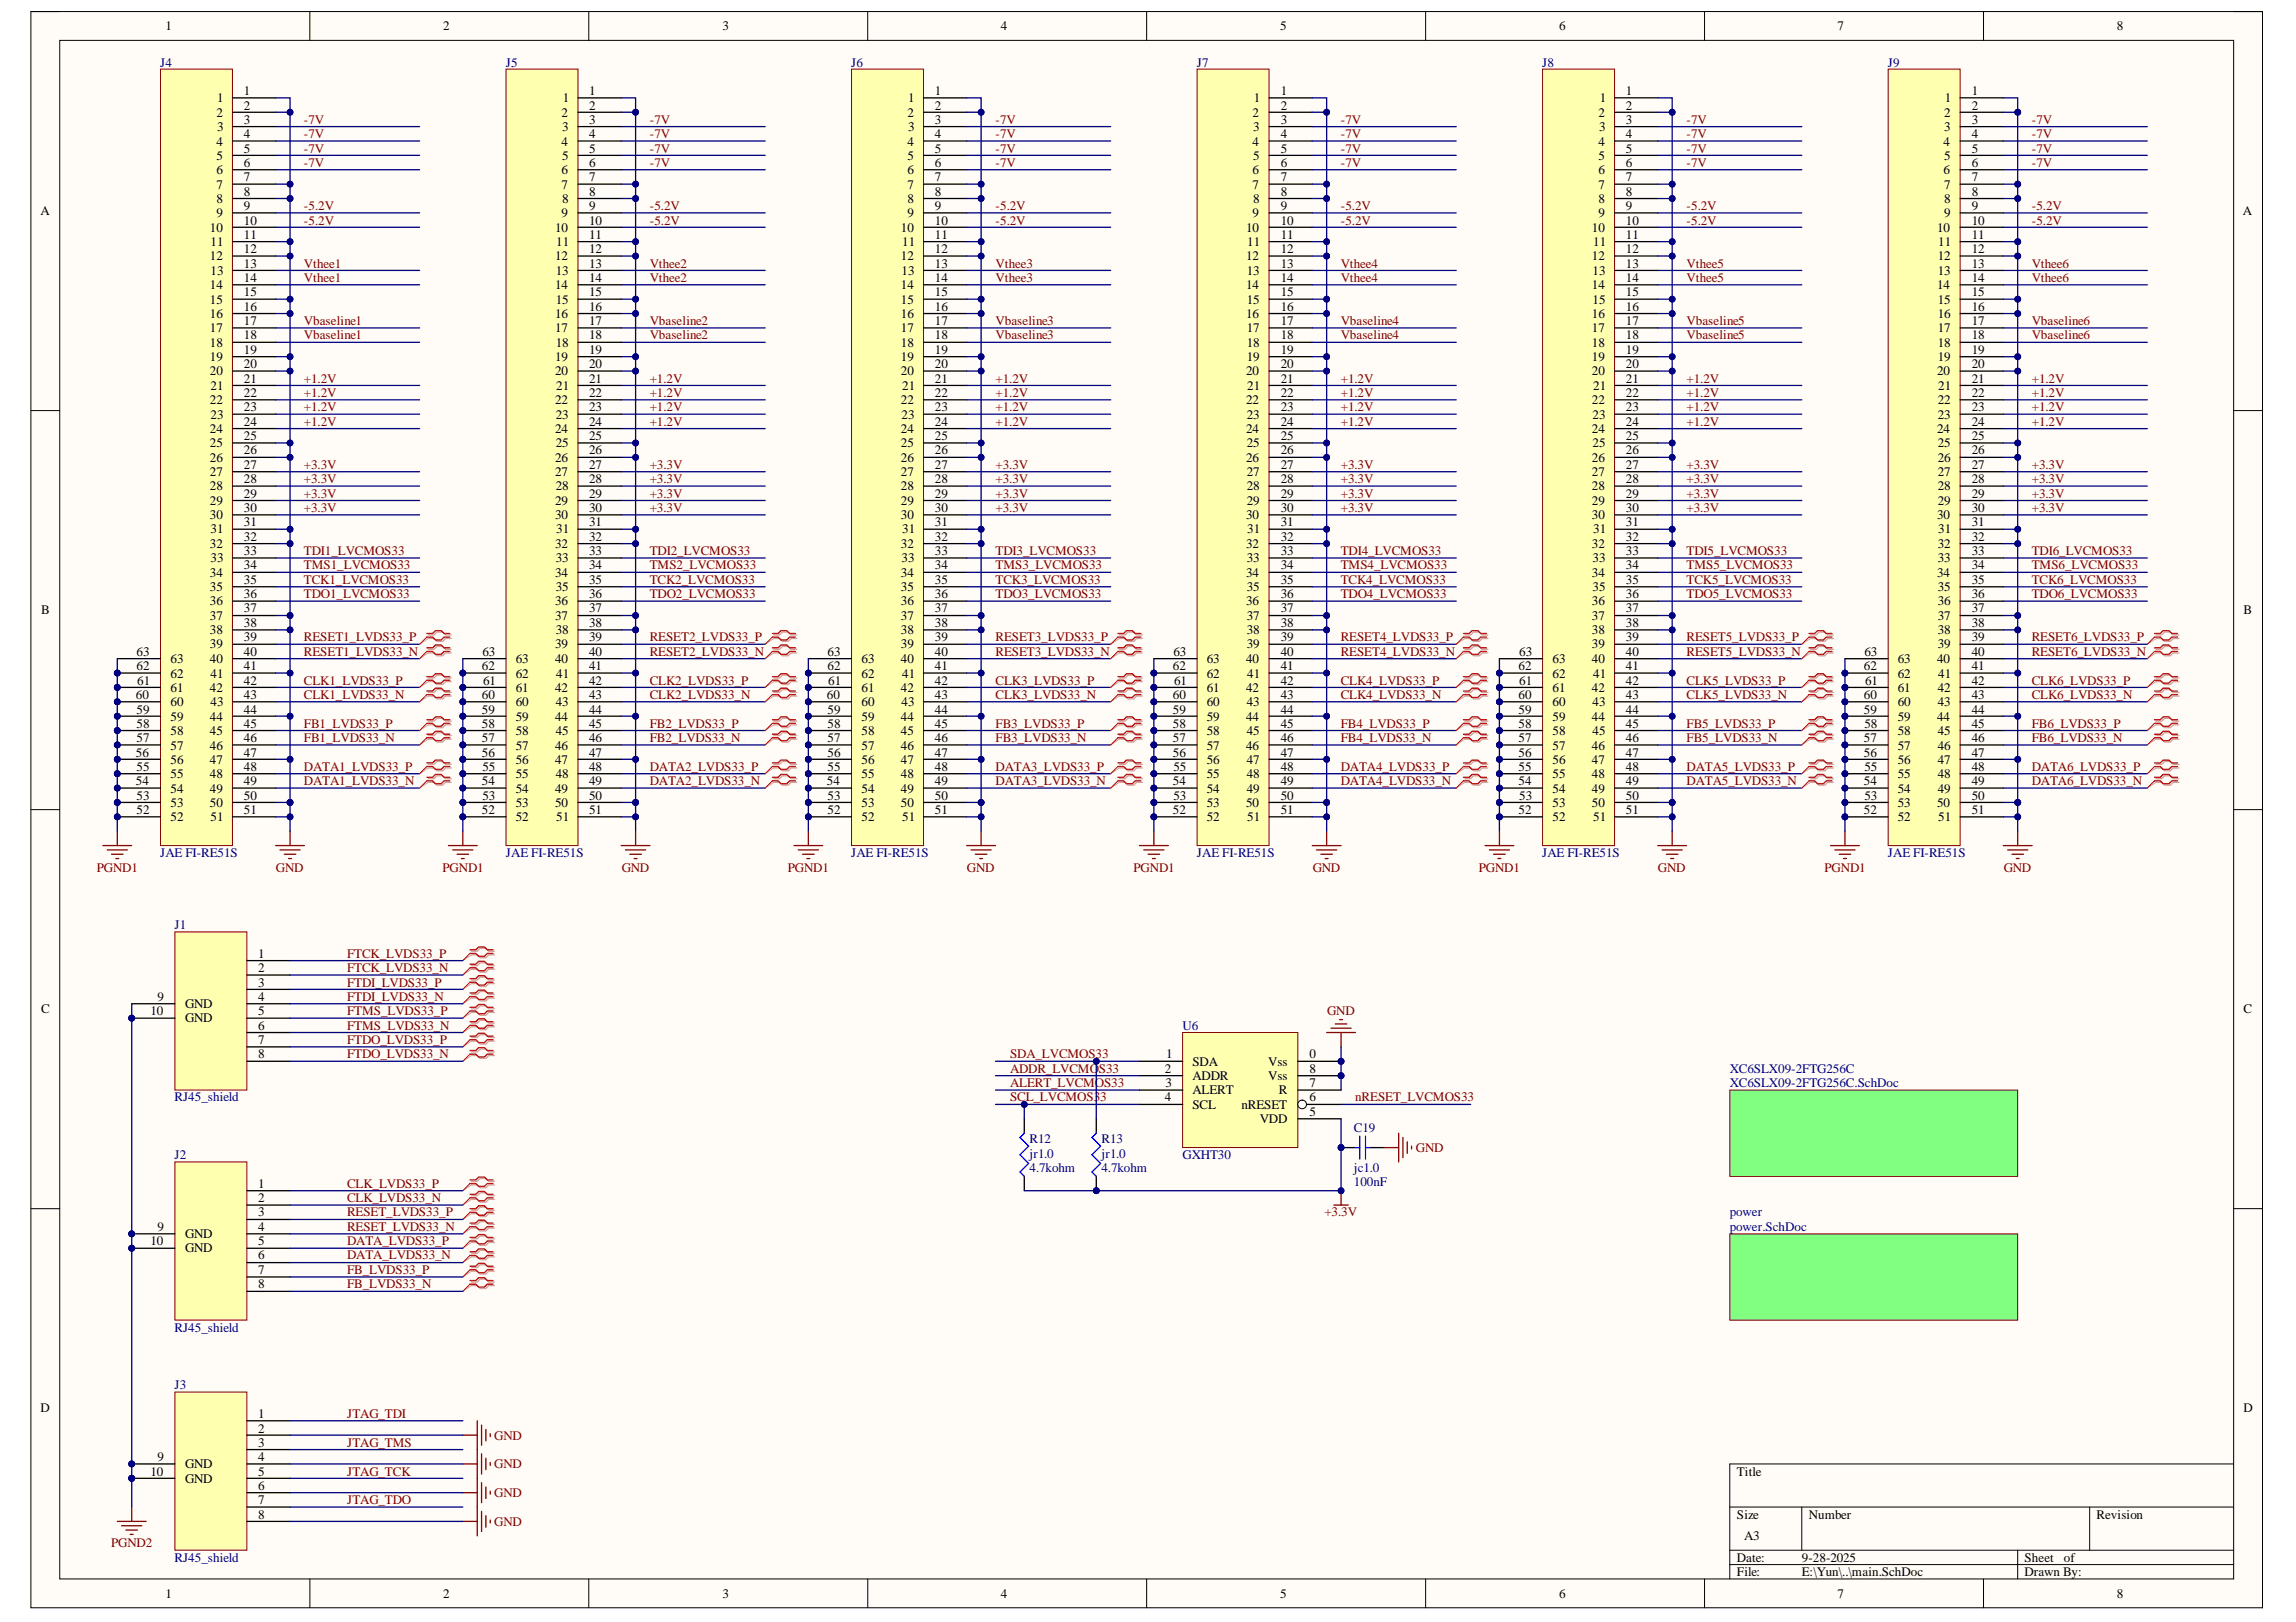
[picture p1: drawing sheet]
<svg xmlns="http://www.w3.org/2000/svg" width="297mm" height="210mm" viewBox="0 0 297 210" stroke-linecap="round" stroke-linejoin="round" font-family="sans-serif">
<defs><g id="words">
<g font-size="1.7">
<text x="21.4" y="3.9">1</text>
<text x="57.3" y="3.9">2</text>
<text x="93.5" y="3.9">3</text>
<text x="129.5" y="3.9">4</text>
<text x="165.6" y="3.9">5</text>
<text x="201.7" y="3.9">6</text>
<text x="237.7" y="3.9">7</text>
<text x="273.9" y="3.9">8</text>
<text x="28" y="15.1">2</text>
<text x="28.1" y="13.3">1</text>
<text x="28.1" y="17">3</text>
<text x="31.5" y="12.3">1</text>
<text x="31.5" y="14.2">2</text>
<text x="31.5" y="16.1">3</text>
<text x="31.5" y="17.9">4</text>
<text x="72.7" y="15.1">2</text>
<text x="72.7" y="17">3</text>
<text x="72.8" y="13.3">1</text>
<text x="76.2" y="12.3">1</text>
<text x="76.2" y="14.2">2</text>
<text x="76.2" y="16.1">3</text>
<text x="76.2" y="17.9">4</text>
<text x="117.4" y="15.1">2</text>
<text x="117.5" y="13.3">1</text>
<text x="117.5" y="17">3</text>
<text x="120.9" y="12.3">1</text>
<text x="120.9" y="14.2">2</text>
<text x="120.9" y="16.1">3</text>
<text x="120.9" y="17.9">4</text>
<text x="162" y="15.1">2</text>
<text x="162.1" y="17">3</text>
<text x="162.2" y="13.3">1</text>
<text x="165.7" y="12.3">1</text>
<text x="165.7" y="14.2">2</text>
<text x="165.7" y="16.1">3</text>
<text x="165.7" y="17.9">4</text>
<text x="206.8" y="15.1">2</text>
<text x="206.9" y="17">3</text>
<text x="207" y="13.3">1</text>
<text x="210.3" y="12.3">1</text>
<text x="210.3" y="14.2">2</text>
<text x="210.3" y="16.1">3</text>
<text x="210.3" y="17.9">4</text>
<text x="251.5" y="15.1">2</text>
<text x="251.5" y="17">3</text>
<text x="251.6" y="13.3">1</text>
<text x="255.1" y="12.3">1</text>
<text x="255.1" y="14.2">2</text>
<text x="255.1" y="16.1">3</text>
<text x="255.1" y="17.9">4</text>
<text x="28" y="18.8">4</text>
<text x="28" y="20.7">5</text>
<text x="28" y="22.6">6</text>
<text x="31.5" y="19.8">5</text>
<text x="31.5" y="21.6">6</text>
<text x="31.5" y="23.5">7</text>
<text x="72.7" y="18.8">4</text>
<text x="72.7" y="22.6">6</text>
<text x="72.7" y="20.7">5</text>
<text x="76.2" y="19.8">5</text>
<text x="76.2" y="21.6">6</text>
<text x="76.2" y="23.5">7</text>
<text x="117.4" y="18.8">4</text>
<text x="117.4" y="20.7">5</text>
<text x="117.4" y="22.6">6</text>
<text x="120.9" y="19.8">5</text>
<text x="120.9" y="21.6">6</text>
<text x="120.9" y="23.5">7</text>
<text x="162" y="18.8">4</text>
<text x="162" y="22.6">6</text>
<text x="162.1" y="20.7">5</text>
<text x="165.7" y="19.8">5</text>
<text x="165.7" y="21.6">6</text>
<text x="165.7" y="23.5">7</text>
<text x="206.8" y="18.8">4</text>
<text x="206.8" y="20.7">5</text>
<text x="206.8" y="22.6">6</text>
<text x="210.3" y="19.8">5</text>
<text x="210.3" y="21.6">6</text>
<text x="210.3" y="23.5">7</text>
<text x="251.4" y="18.8">4</text>
<text x="251.4" y="22.6">6</text>
<text x="251.5" y="20.7">5</text>
<text x="255.1" y="19.8">5</text>
<text x="255.1" y="21.6">6</text>
<text x="255.1" y="23.5">7</text>
<text x="5.2" y="27.9">A</text>
<text x="27.1" y="30">10</text>
<text x="28" y="24.4">7</text>
<text x="28" y="26.3">8</text>
<text x="28" y="28.1">9</text>
<text x="31.5" y="25.3">8</text>
<text x="31.5" y="27.2">9</text>
<text x="31.5" y="29.1">10</text>
<text x="71.8" y="30">10</text>
<text x="72.7" y="24.4">7</text>
<text x="72.7" y="28.1">9</text>
<text x="72.7" y="26.3">8</text>
<text x="76.2" y="25.3">8</text>
<text x="76.2" y="27.2">9</text>
<text x="76.2" y="29.1">10</text>
<text x="116.5" y="30">10</text>
<text x="117.4" y="24.4">7</text>
<text x="117.4" y="26.3">8</text>
<text x="117.4" y="28.1">9</text>
<text x="120.9" y="25.3">8</text>
<text x="120.9" y="27.2">9</text>
<text x="120.9" y="29.1">10</text>
<text x="161.2" y="30">10</text>
<text x="162" y="24.4">7</text>
<text x="162" y="28.1">9</text>
<text x="162.1" y="26.3">8</text>
<text x="165.7" y="25.3">8</text>
<text x="165.7" y="27.2">9</text>
<text x="165.7" y="29.1">10</text>
<text x="205.9" y="30">10</text>
<text x="206.8" y="24.4">7</text>
<text x="206.8" y="26.3">8</text>
<text x="206.8" y="28.1">9</text>
<text x="210.3" y="25.3">8</text>
<text x="210.3" y="27.2">9</text>
<text x="210.3" y="29.1">10</text>
<text x="250.6" y="30">10</text>
<text x="251.5" y="24.4">7</text>
<text x="251.5" y="26.3">8</text>
<text x="251.5" y="28.1">9</text>
<text x="255.1" y="25.3">8</text>
<text x="255.1" y="27.2">9</text>
<text x="255.1" y="29.1">10</text>
<text x="290.2" y="27.9">A</text>
<text x="27.1" y="33.7">12</text>
<text x="27.2" y="31.9">11</text>
<text x="27.2" y="35.6">13</text>
<text x="31.5" y="30.9">11</text>
<text x="31.5" y="32.8">12</text>
<text x="31.5" y="34.6">13</text>
<text x="71.8" y="33.7">12</text>
<text x="71.9" y="35.6">13</text>
<text x="72" y="31.9">11</text>
<text x="76.2" y="30.9">11</text>
<text x="76.2" y="32.8">12</text>
<text x="76.2" y="34.6">13</text>
<text x="116.5" y="33.7">12</text>
<text x="116.6" y="35.6">13</text>
<text x="116.7" y="31.9">11</text>
<text x="120.9" y="30.9">11</text>
<text x="120.9" y="32.8">12</text>
<text x="120.9" y="34.6">13</text>
<text x="161.2" y="33.7">12</text>
<text x="161.3" y="35.6">13</text>
<text x="161.4" y="31.9">11</text>
<text x="165.7" y="30.9">11</text>
<text x="165.7" y="32.8">12</text>
<text x="165.7" y="34.6">13</text>
<text x="205.9" y="33.7">12</text>
<text x="206" y="35.6">13</text>
<text x="206.1" y="31.9">11</text>
<text x="210.3" y="30.9">11</text>
<text x="210.3" y="32.8">12</text>
<text x="210.3" y="34.6">13</text>
<text x="250.7" y="33.7">12</text>
<text x="250.7" y="35.6">13</text>
<text x="250.8" y="31.9">11</text>
<text x="255.1" y="30.9">11</text>
<text x="255.1" y="32.8">12</text>
<text x="255.1" y="34.6">13</text>
<text x="27.1" y="37.4">14</text>
<text x="27.1" y="39.3">15</text>
<text x="27.1" y="41.1">16</text>
<text x="31.5" y="36.5">14</text>
<text x="31.5" y="38.4">15</text>
<text x="31.5" y="40.2">16</text>
<text x="71.8" y="37.4">14</text>
<text x="71.8" y="41.1">16</text>
<text x="71.9" y="39.3">15</text>
<text x="76.2" y="36.5">14</text>
<text x="76.2" y="38.4">15</text>
<text x="76.2" y="40.2">16</text>
<text x="116.5" y="37.4">14</text>
<text x="116.5" y="39.3">15</text>
<text x="116.5" y="41.1">16</text>
<text x="120.9" y="36.5">14</text>
<text x="120.9" y="38.4">15</text>
<text x="120.9" y="40.2">16</text>
<text x="161.2" y="37.4">14</text>
<text x="161.2" y="41.1">16</text>
<text x="161.3" y="39.3">15</text>
<text x="165.7" y="36.5">14</text>
<text x="165.7" y="38.4">15</text>
<text x="165.7" y="40.2">16</text>
<text x="205.9" y="37.4">14</text>
<text x="205.9" y="41.1">16</text>
<text x="206" y="39.3">15</text>
<text x="210.3" y="36.5">14</text>
<text x="210.3" y="38.4">15</text>
<text x="210.3" y="40.2">16</text>
<text x="250.6" y="37.4">14</text>
<text x="250.7" y="39.3">15</text>
<text x="250.7" y="41.1">16</text>
<text x="255.1" y="36.5">14</text>
<text x="255.1" y="38.4">15</text>
<text x="255.1" y="40.2">16</text>
<text x="27.1" y="43">17</text>
<text x="27.1" y="44.9">18</text>
<text x="27.1" y="46.7">19</text>
<text x="31.5" y="42.1">17</text>
<text x="31.5" y="43.9">18</text>
<text x="31.5" y="45.8">19</text>
<text x="31.5" y="47.7">20</text>
<text x="71.8" y="43">17</text>
<text x="71.8" y="46.7">19</text>
<text x="71.9" y="44.9">18</text>
<text x="76.2" y="42.1">17</text>
<text x="76.2" y="43.9">18</text>
<text x="76.2" y="45.8">19</text>
<text x="76.2" y="47.7">20</text>
<text x="116.5" y="43">17</text>
<text x="116.5" y="44.9">18</text>
<text x="116.5" y="46.7">19</text>
<text x="120.9" y="42.1">17</text>
<text x="120.9" y="43.9">18</text>
<text x="120.9" y="45.8">19</text>
<text x="120.9" y="47.7">20</text>
<text x="161.3" y="43">17</text>
<text x="161.3" y="44.9">18</text>
<text x="161.3" y="46.7">19</text>
<text x="165.7" y="42.1">17</text>
<text x="165.7" y="43.9">18</text>
<text x="165.7" y="45.8">19</text>
<text x="165.7" y="47.7">20</text>
<text x="205.9" y="43">17</text>
<text x="205.9" y="44.9">18</text>
<text x="205.9" y="46.7">19</text>
<text x="210.3" y="42.1">17</text>
<text x="210.3" y="43.9">18</text>
<text x="210.3" y="45.8">19</text>
<text x="210.3" y="47.7">20</text>
<text x="250.7" y="43">17</text>
<text x="250.7" y="44.9">18</text>
<text x="250.7" y="46.7">19</text>
<text x="255.1" y="42.1">17</text>
<text x="255.1" y="43.9">18</text>
<text x="255.1" y="45.8">19</text>
<text x="255.1" y="47.7">20</text>
<text x="27.1" y="48.6">20</text>
<text x="27.1" y="52.3">22</text>
<text x="27.2" y="50.4">21</text>
<text x="31.5" y="49.5">21</text>
<text x="31.5" y="51.4">22</text>
<text x="31.5" y="53.2">23</text>
<text x="71.8" y="48.6">20</text>
<text x="71.8" y="52.3">22</text>
<text x="72" y="50.4">21</text>
<text x="76.2" y="49.5">21</text>
<text x="76.2" y="51.4">22</text>
<text x="76.2" y="53.2">23</text>
<text x="116.5" y="48.6">20</text>
<text x="116.5" y="52.3">22</text>
<text x="116.7" y="50.4">21</text>
<text x="120.9" y="49.5">21</text>
<text x="120.9" y="51.4">22</text>
<text x="120.9" y="53.2">23</text>
<text x="161.2" y="48.6">20</text>
<text x="161.2" y="52.3">22</text>
<text x="161.4" y="50.4">21</text>
<text x="165.7" y="49.5">21</text>
<text x="165.7" y="51.4">22</text>
<text x="165.7" y="53.2">23</text>
<text x="205.9" y="48.6">20</text>
<text x="205.9" y="52.3">22</text>
<text x="206.1" y="50.4">21</text>
<text x="210.3" y="49.5">21</text>
<text x="210.3" y="51.4">22</text>
<text x="210.3" y="53.2">23</text>
<text x="250.6" y="48.6">20</text>
<text x="250.7" y="52.3">22</text>
<text x="250.8" y="50.4">21</text>
<text x="255.1" y="49.5">21</text>
<text x="255.1" y="51.4">22</text>
<text x="255.1" y="53.2">23</text>
<text x="27.1" y="56">24</text>
<text x="27.1" y="57.9">25</text>
<text x="27.1" y="59.7">26</text>
<text x="27.2" y="54.2">23</text>
<text x="31.5" y="55.1">24</text>
<text x="31.5" y="56.9">25</text>
<text x="31.5" y="58.8">26</text>
<text x="71.8" y="56">24</text>
<text x="71.8" y="59.7">26</text>
<text x="71.9" y="54.2">23</text>
<text x="71.9" y="57.9">25</text>
<text x="76.2" y="55.1">24</text>
<text x="76.2" y="56.9">25</text>
<text x="76.2" y="58.8">26</text>
<text x="116.5" y="56">24</text>
<text x="116.5" y="57.9">25</text>
<text x="116.5" y="59.7">26</text>
<text x="116.6" y="54.2">23</text>
<text x="120.9" y="55.1">24</text>
<text x="120.9" y="56.9">25</text>
<text x="120.9" y="58.8">26</text>
<text x="161.2" y="56">24</text>
<text x="161.2" y="59.7">26</text>
<text x="161.3" y="54.2">23</text>
<text x="161.3" y="57.9">25</text>
<text x="165.7" y="55.1">24</text>
<text x="165.7" y="56.9">25</text>
<text x="165.7" y="58.8">26</text>
<text x="205.9" y="56">24</text>
<text x="205.9" y="59.7">26</text>
<text x="206" y="54.2">23</text>
<text x="206" y="57.9">25</text>
<text x="210.3" y="55.1">24</text>
<text x="210.3" y="56.9">25</text>
<text x="210.3" y="58.8">26</text>
<text x="250.6" y="56">24</text>
<text x="250.7" y="54.2">23</text>
<text x="250.7" y="57.9">25</text>
<text x="250.7" y="59.7">26</text>
<text x="255.1" y="55.1">24</text>
<text x="255.1" y="56.9">25</text>
<text x="255.1" y="58.8">26</text>
<text x="27.1" y="61.6">27</text>
<text x="27.1" y="63.5">28</text>
<text x="27.1" y="65.3">29</text>
<text x="31.5" y="60.7">27</text>
<text x="31.5" y="62.5">28</text>
<text x="31.5" y="64.4">29</text>
<text x="71.8" y="61.6">27</text>
<text x="71.8" y="65.3">29</text>
<text x="71.9" y="63.5">28</text>
<text x="76.2" y="60.7">27</text>
<text x="76.2" y="62.5">28</text>
<text x="76.2" y="64.4">29</text>
<text x="116.5" y="61.6">27</text>
<text x="116.5" y="63.5">28</text>
<text x="116.5" y="65.3">29</text>
<text x="120.9" y="60.7">27</text>
<text x="120.9" y="62.5">28</text>
<text x="120.9" y="64.4">29</text>
<text x="161.3" y="61.6">27</text>
<text x="161.3" y="63.5">28</text>
<text x="161.3" y="65.3">29</text>
<text x="165.7" y="60.7">27</text>
<text x="165.7" y="62.5">28</text>
<text x="165.7" y="64.4">29</text>
<text x="205.9" y="61.6">27</text>
<text x="205.9" y="63.5">28</text>
<text x="205.9" y="65.3">29</text>
<text x="210.3" y="60.7">27</text>
<text x="210.3" y="62.5">28</text>
<text x="210.3" y="64.4">29</text>
<text x="250.7" y="61.6">27</text>
<text x="250.7" y="63.5">28</text>
<text x="250.7" y="65.3">29</text>
<text x="255.1" y="60.7">27</text>
<text x="255.1" y="62.5">28</text>
<text x="255.1" y="64.4">29</text>
<text x="27.1" y="67.2">30</text>
<text x="27.1" y="70.9">32</text>
<text x="27.2" y="69">31</text>
<text x="31.5" y="66.2">30</text>
<text x="31.5" y="68.1">31</text>
<text x="31.5" y="70">32</text>
<text x="31.5" y="71.8">33</text>
<text x="71.8" y="67.2">30</text>
<text x="71.8" y="70.9">32</text>
<text x="72" y="69">31</text>
<text x="76.2" y="66.2">30</text>
<text x="76.2" y="68.1">31</text>
<text x="76.2" y="70">32</text>
<text x="76.2" y="71.8">33</text>
<text x="116.5" y="67.2">30</text>
<text x="116.5" y="70.9">32</text>
<text x="116.7" y="69">31</text>
<text x="120.9" y="66.2">30</text>
<text x="120.9" y="68.1">31</text>
<text x="120.9" y="70">32</text>
<text x="120.9" y="71.8">33</text>
<text x="161.2" y="67.2">30</text>
<text x="161.2" y="70.9">32</text>
<text x="161.4" y="69">31</text>
<text x="165.7" y="66.2">30</text>
<text x="165.7" y="68.1">31</text>
<text x="165.7" y="70">32</text>
<text x="165.7" y="71.8">33</text>
<text x="205.9" y="67.2">30</text>
<text x="205.9" y="70.9">32</text>
<text x="206.1" y="69">31</text>
<text x="210.3" y="66.2">30</text>
<text x="210.3" y="68.1">31</text>
<text x="210.3" y="70">32</text>
<text x="210.3" y="71.8">33</text>
<text x="250.6" y="67.2">30</text>
<text x="250.7" y="70.9">32</text>
<text x="250.8" y="69">31</text>
<text x="255.1" y="66.2">30</text>
<text x="255.1" y="68.1">31</text>
<text x="255.1" y="70">32</text>
<text x="255.1" y="71.8">33</text>
<text x="27.1" y="74.6">34</text>
<text x="27.1" y="76.5">35</text>
<text x="27.2" y="72.7">33</text>
<text x="31.5" y="73.7">34</text>
<text x="31.5" y="75.5">35</text>
<text x="31.5" y="77.4">36</text>
<text x="71.8" y="74.6">34</text>
<text x="71.9" y="72.7">33</text>
<text x="71.9" y="76.5">35</text>
<text x="76.2" y="73.7">34</text>
<text x="76.2" y="75.5">35</text>
<text x="76.2" y="77.4">36</text>
<text x="116.5" y="74.6">34</text>
<text x="116.5" y="76.5">35</text>
<text x="116.6" y="72.7">33</text>
<text x="120.9" y="73.7">34</text>
<text x="120.9" y="75.5">35</text>
<text x="120.9" y="77.4">36</text>
<text x="161.2" y="74.6">34</text>
<text x="161.3" y="72.7">33</text>
<text x="161.3" y="76.5">35</text>
<text x="165.7" y="73.7">34</text>
<text x="165.7" y="75.5">35</text>
<text x="165.7" y="77.4">36</text>
<text x="205.9" y="74.6">34</text>
<text x="206" y="72.7">33</text>
<text x="206" y="76.5">35</text>
<text x="210.3" y="73.7">34</text>
<text x="210.3" y="75.5">35</text>
<text x="210.3" y="77.4">36</text>
<text x="250.6" y="74.6">34</text>
<text x="250.7" y="72.7">33</text>
<text x="250.7" y="76.5">35</text>
<text x="255.1" y="73.7">34</text>
<text x="255.1" y="75.5">35</text>
<text x="255.1" y="77.4">36</text>
<text x="5.3" y="79.5">B</text>
<text x="27.1" y="78.3">36</text>
<text x="27.1" y="80.2">37</text>
<text x="27.1" y="82">38</text>
<text x="27.1" y="83.9">39</text>
<text x="31.5" y="79.3">37</text>
<text x="31.5" y="81.1">38</text>
<text x="31.5" y="83">39</text>
<text x="71.8" y="78.3">36</text>
<text x="71.8" y="80.2">37</text>
<text x="71.8" y="83.9">39</text>
<text x="71.9" y="82">38</text>
<text x="76.2" y="79.3">37</text>
<text x="76.2" y="81.1">38</text>
<text x="76.2" y="83">39</text>
<text x="116.5" y="78.3">36</text>
<text x="116.5" y="80.2">37</text>
<text x="116.5" y="82">38</text>
<text x="116.5" y="83.9">39</text>
<text x="120.9" y="79.3">37</text>
<text x="120.9" y="81.1">38</text>
<text x="120.9" y="83">39</text>
<text x="161.2" y="78.3">36</text>
<text x="161.3" y="80.2">37</text>
<text x="161.3" y="82">38</text>
<text x="161.3" y="83.9">39</text>
<text x="165.7" y="79.3">37</text>
<text x="165.7" y="81.1">38</text>
<text x="165.7" y="83">39</text>
<text x="205.9" y="78.3">36</text>
<text x="205.9" y="80.2">37</text>
<text x="205.9" y="82">38</text>
<text x="205.9" y="83.9">39</text>
<text x="210.3" y="79.3">37</text>
<text x="210.3" y="81.1">38</text>
<text x="210.3" y="83">39</text>
<text x="250.7" y="78.3">36</text>
<text x="250.7" y="80.2">37</text>
<text x="250.7" y="82">38</text>
<text x="250.7" y="83.9">39</text>
<text x="255.1" y="79.3">37</text>
<text x="255.1" y="81.1">38</text>
<text x="255.1" y="83">39</text>
<text x="290.3" y="79.5">B</text>
<text x="17.7" y="86.7">62</text>
<text x="17.7" y="84.8">63</text>
<text x="17.8" y="88.6">61</text>
<text x="22.1" y="89.6">61</text>
<text x="22.1" y="87.7">62</text>
<text x="22.1" y="85.8">63</text>
<text x="27.1" y="85.8">40</text>
<text x="27.1" y="89.6">42</text>
<text x="27.2" y="87.7">41</text>
<text x="31.5" y="84.8">40</text>
<text x="31.5" y="86.7">41</text>
<text x="31.5" y="88.6">42</text>
<text x="62.3" y="86.7">62</text>
<text x="62.4" y="84.8">63</text>
<text x="62.5" y="88.6">61</text>
<text x="66.7" y="89.6">61</text>
<text x="66.7" y="87.7">62</text>
<text x="66.7" y="85.8">63</text>
<text x="71.8" y="85.8">40</text>
<text x="71.8" y="89.6">42</text>
<text x="72" y="87.7">41</text>
<text x="76.2" y="84.8">40</text>
<text x="76.2" y="86.7">41</text>
<text x="76.2" y="88.6">42</text>
<text x="107.1" y="86.7">62</text>
<text x="107.1" y="84.8">63</text>
<text x="107.2" y="88.6">61</text>
<text x="111.5" y="89.6">61</text>
<text x="111.5" y="87.7">62</text>
<text x="111.5" y="85.8">63</text>
<text x="116.5" y="85.8">40</text>
<text x="116.5" y="89.6">42</text>
<text x="116.7" y="87.7">41</text>
<text x="120.9" y="84.8">40</text>
<text x="120.9" y="86.7">41</text>
<text x="120.9" y="88.6">42</text>
<text x="151.7" y="86.7">62</text>
<text x="151.8" y="84.8">63</text>
<text x="151.9" y="88.6">61</text>
<text x="156.1" y="89.6">61</text>
<text x="156.1" y="87.7">62</text>
<text x="156.1" y="85.8">63</text>
<text x="161.2" y="85.8">40</text>
<text x="161.2" y="89.6">42</text>
<text x="161.4" y="87.7">41</text>
<text x="165.7" y="84.8">40</text>
<text x="165.7" y="86.7">41</text>
<text x="165.7" y="88.6">42</text>
<text x="196.5" y="86.7">62</text>
<text x="196.6" y="88.6">61</text>
<text x="196.6" y="84.8">63</text>
<text x="200.9" y="89.6">61</text>
<text x="200.9" y="87.7">62</text>
<text x="200.9" y="85.8">63</text>
<text x="205.9" y="85.8">40</text>
<text x="205.9" y="89.6">42</text>
<text x="206.1" y="87.7">41</text>
<text x="210.3" y="84.8">40</text>
<text x="210.3" y="86.7">41</text>
<text x="210.3" y="88.6">42</text>
<text x="241.1" y="86.7">62</text>
<text x="241.2" y="84.8">63</text>
<text x="241.3" y="88.6">61</text>
<text x="245.5" y="89.6">61</text>
<text x="245.5" y="87.7">62</text>
<text x="245.5" y="85.8">63</text>
<text x="250.6" y="85.8">40</text>
<text x="250.7" y="89.6">42</text>
<text x="250.8" y="87.7">41</text>
<text x="255.1" y="84.8">40</text>
<text x="255.1" y="86.7">41</text>
<text x="255.1" y="88.6">42</text>
<text x="17.6" y="90.5">60</text>
<text x="17.7" y="94.2">58</text>
<text x="17.7" y="92.4">59</text>
<text x="22.1" y="95.1">58</text>
<text x="22.1" y="93.3">59</text>
<text x="22.1" y="91.4">60</text>
<text x="27.1" y="93.3">44</text>
<text x="27.1" y="95.1">45</text>
<text x="27.2" y="91.4">43</text>
<text x="31.5" y="90.5">43</text>
<text x="31.5" y="92.4">44</text>
<text x="31.5" y="94.2">45</text>
<text x="62.3" y="94.2">58</text>
<text x="62.3" y="92.4">59</text>
<text x="62.3" y="90.5">60</text>
<text x="66.7" y="95.1">58</text>
<text x="66.7" y="93.3">59</text>
<text x="66.7" y="91.4">60</text>
<text x="71.8" y="93.3">44</text>
<text x="71.9" y="91.4">43</text>
<text x="71.9" y="95.1">45</text>
<text x="76.2" y="90.5">43</text>
<text x="76.2" y="92.4">44</text>
<text x="76.2" y="94.2">45</text>
<text x="107" y="90.5">60</text>
<text x="107.1" y="94.2">58</text>
<text x="107.1" y="92.4">59</text>
<text x="111.5" y="95.1">58</text>
<text x="111.5" y="93.3">59</text>
<text x="111.5" y="91.4">60</text>
<text x="116.5" y="93.3">44</text>
<text x="116.5" y="95.1">45</text>
<text x="116.6" y="91.4">43</text>
<text x="120.9" y="90.5">43</text>
<text x="120.9" y="92.4">44</text>
<text x="120.9" y="94.2">45</text>
<text x="151.7" y="94.2">58</text>
<text x="151.7" y="92.4">59</text>
<text x="151.7" y="90.5">60</text>
<text x="156.1" y="95.1">58</text>
<text x="156.1" y="93.3">59</text>
<text x="156.1" y="91.4">60</text>
<text x="161.2" y="93.3">44</text>
<text x="161.3" y="91.4">43</text>
<text x="161.3" y="95.1">45</text>
<text x="165.7" y="90.5">43</text>
<text x="165.7" y="92.4">44</text>
<text x="165.7" y="94.2">45</text>
<text x="196.5" y="94.2">58</text>
<text x="196.5" y="92.4">59</text>
<text x="196.5" y="90.5">60</text>
<text x="200.9" y="95.1">58</text>
<text x="200.9" y="93.3">59</text>
<text x="200.9" y="91.4">60</text>
<text x="205.9" y="93.3">44</text>
<text x="206" y="91.4">43</text>
<text x="206" y="95.1">45</text>
<text x="210.3" y="90.5">43</text>
<text x="210.3" y="92.4">44</text>
<text x="210.3" y="94.2">45</text>
<text x="241.1" y="92.4">59</text>
<text x="241.1" y="90.5">60</text>
<text x="241.2" y="94.2">58</text>
<text x="245.5" y="95.1">58</text>
<text x="245.5" y="93.3">59</text>
<text x="245.5" y="91.4">60</text>
<text x="250.6" y="93.3">44</text>
<text x="250.7" y="91.4">43</text>
<text x="250.7" y="95.1">45</text>
<text x="255.1" y="90.5">43</text>
<text x="255.1" y="92.4">44</text>
<text x="255.1" y="94.2">45</text>
<text x="17.6" y="101.6">54</text>
<text x="17.6" y="97.9">56</text>
<text x="17.7" y="99.8">55</text>
<text x="17.7" y="96.1">57</text>
<text x="22.1" y="100.7">55</text>
<text x="22.1" y="98.9">56</text>
<text x="22.1" y="97">57</text>
<text x="27.1" y="97">46</text>
<text x="27.1" y="98.9">47</text>
<text x="27.1" y="100.7">48</text>
<text x="31.5" y="96.1">46</text>
<text x="31.5" y="97.9">47</text>
<text x="31.5" y="99.8">48</text>
<text x="31.5" y="101.6">49</text>
<text x="62.3" y="101.6">54</text>
<text x="62.3" y="97.9">56</text>
<text x="62.3" y="96.1">57</text>
<text x="62.4" y="99.8">55</text>
<text x="66.7" y="100.7">55</text>
<text x="66.7" y="98.9">56</text>
<text x="66.7" y="97">57</text>
<text x="71.8" y="97">46</text>
<text x="71.8" y="98.9">47</text>
<text x="71.9" y="100.7">48</text>
<text x="76.2" y="96.1">46</text>
<text x="76.2" y="97.9">47</text>
<text x="76.2" y="99.8">48</text>
<text x="76.2" y="101.6">49</text>
<text x="107" y="101.6">54</text>
<text x="107.1" y="99.8">55</text>
<text x="107.1" y="97.9">56</text>
<text x="107.1" y="96.1">57</text>
<text x="111.5" y="100.7">55</text>
<text x="111.5" y="98.9">56</text>
<text x="111.5" y="97">57</text>
<text x="116.5" y="97">46</text>
<text x="116.5" y="98.9">47</text>
<text x="116.5" y="100.7">48</text>
<text x="120.9" y="96.1">46</text>
<text x="120.9" y="97.9">47</text>
<text x="120.9" y="99.8">48</text>
<text x="120.9" y="101.6">49</text>
<text x="151.7" y="101.6">54</text>
<text x="151.7" y="97.9">56</text>
<text x="151.7" y="96.1">57</text>
<text x="151.8" y="99.8">55</text>
<text x="156.1" y="100.7">55</text>
<text x="156.1" y="98.9">56</text>
<text x="156.1" y="97">57</text>
<text x="161.2" y="97">46</text>
<text x="161.3" y="98.9">47</text>
<text x="161.3" y="100.7">48</text>
<text x="165.7" y="96.1">46</text>
<text x="165.7" y="97.9">47</text>
<text x="165.7" y="99.8">48</text>
<text x="165.7" y="101.6">49</text>
<text x="196.5" y="101.6">54</text>
<text x="196.5" y="99.8">55</text>
<text x="196.5" y="97.9">56</text>
<text x="196.5" y="96.1">57</text>
<text x="200.9" y="100.7">55</text>
<text x="200.9" y="98.9">56</text>
<text x="200.9" y="97">57</text>
<text x="205.9" y="97">46</text>
<text x="205.9" y="98.9">47</text>
<text x="205.9" y="100.7">48</text>
<text x="210.3" y="96.1">46</text>
<text x="210.3" y="97.9">47</text>
<text x="210.3" y="99.8">48</text>
<text x="210.3" y="101.6">49</text>
<text x="241.1" y="101.6">54</text>
<text x="241.1" y="97.9">56</text>
<text x="241.1" y="96.1">57</text>
<text x="241.2" y="99.8">55</text>
<text x="245.5" y="100.7">55</text>
<text x="245.5" y="98.9">56</text>
<text x="245.5" y="97">57</text>
<text x="250.7" y="97">46</text>
<text x="250.7" y="98.9">47</text>
<text x="250.7" y="100.7">48</text>
<text x="255.1" y="96.1">46</text>
<text x="255.1" y="97.9">47</text>
<text x="255.1" y="99.8">48</text>
<text x="255.1" y="101.6">49</text>
<text x="17.7" y="105.4">52</text>
<text x="17.7" y="103.5">53</text>
<text x="22.1" y="106.3">52</text>
<text x="22.1" y="104.4">53</text>
<text x="22.1" y="102.6">54</text>
<text x="27.1" y="102.6">49</text>
<text x="27.1" y="104.4">50</text>
<text x="27.2" y="106.3">51</text>
<text x="31.5" y="103.5">50</text>
<text x="31.5" y="105.4">51</text>
<text x="62.3" y="105.4">52</text>
<text x="62.4" y="103.5">53</text>
<text x="66.7" y="106.3">52</text>
<text x="66.7" y="104.4">53</text>
<text x="66.7" y="102.6">54</text>
<text x="71.8" y="102.6">49</text>
<text x="71.8" y="104.4">50</text>
<text x="72" y="106.3">51</text>
<text x="76.2" y="103.5">50</text>
<text x="76.2" y="105.4">51</text>
<text x="107.1" y="105.4">52</text>
<text x="107.1" y="103.5">53</text>
<text x="111.5" y="106.3">52</text>
<text x="111.5" y="104.4">53</text>
<text x="111.5" y="102.6">54</text>
<text x="116.5" y="102.6">49</text>
<text x="116.5" y="104.4">50</text>
<text x="116.7" y="106.3">51</text>
<text x="120.9" y="103.5">50</text>
<text x="120.9" y="105.4">51</text>
<text x="151.7" y="105.4">52</text>
<text x="151.8" y="103.5">53</text>
<text x="156.1" y="106.3">52</text>
<text x="156.1" y="104.4">53</text>
<text x="156.1" y="102.6">54</text>
<text x="161.2" y="104.4">50</text>
<text x="161.3" y="102.6">49</text>
<text x="161.4" y="106.3">51</text>
<text x="165.7" y="103.5">50</text>
<text x="165.7" y="105.4">51</text>
<text x="196.5" y="105.4">52</text>
<text x="196.6" y="103.5">53</text>
<text x="200.9" y="106.3">52</text>
<text x="200.9" y="104.4">53</text>
<text x="200.9" y="102.6">54</text>
<text x="205.9" y="102.6">49</text>
<text x="205.9" y="104.4">50</text>
<text x="206.1" y="106.3">51</text>
<text x="210.3" y="103.5">50</text>
<text x="210.3" y="105.4">51</text>
<text x="241.1" y="105.4">52</text>
<text x="241.2" y="103.5">53</text>
<text x="245.5" y="106.3">52</text>
<text x="245.5" y="104.4">53</text>
<text x="245.5" y="102.6">54</text>
<text x="250.6" y="104.4">50</text>
<text x="250.7" y="102.6">49</text>
<text x="250.8" y="106.3">51</text>
<text x="255.1" y="103.5">50</text>
<text x="255.1" y="105.4">51</text>
<text x="33.4" y="124">1</text>
<text x="33.4" y="125.8">2</text>
<text x="5.3" y="131.1">C</text>
<text x="19.5" y="131.4">10</text>
<text x="20.4" y="129.5">9</text>
<text x="23.9" y="130.5">GND</text>
<text x="33.4" y="127.7">3</text>
<text x="33.4" y="129.5">4</text>
<text x="33.4" y="131.4">5</text>
<text x="290.3" y="131.1">C</text>
<text x="23.9" y="132.3">GND</text>
<text x="33.4" y="133.2">6</text>
<text x="33.4" y="135.1">7</text>
<text x="33.4" y="137">8</text>
<text x="150.9" y="137">1</text>
<text x="154.3" y="137.9">SDA</text>
<text x="164.1" y="137.9">Vss</text>
<text x="169.4" y="137">0</text>
<text x="150.7" y="138.8">2</text>
<text x="150.7" y="142.5">4</text>
<text x="150.8" y="140.7">3</text>
<text x="154.3" y="139.8">ADDR</text>
<text x="154.3" y="141.6">ALERT</text>
<text x="154.3" y="143.5">SCL</text>
<text x="160.6" y="143.5">nRESET</text>
<text x="164.1" y="139.8">Vss</text>
<text x="165.4" y="141.6">R</text>
<text x="169.4" y="142.5">6</text>
<text x="169.4" y="140.7">7</text>
<text x="169.4" y="138.8">8</text>
<text x="163" y="145.3">VDD</text>
<text x="169.4" y="144.4">5</text>
<text x="33.4" y="153.7">1</text>
<text x="33.4" y="155.6">2</text>
<text x="19.5" y="161.1">10</text>
<text x="20.4" y="159.3">9</text>
<text x="23.9" y="160.2">GND</text>
<text x="33.4" y="157.4">3</text>
<text x="33.4" y="159.3">4</text>
<text x="33.4" y="161.1">5</text>
<text x="23.9" y="162.1">GND</text>
<text x="33.4" y="163">6</text>
<text x="33.4" y="164.9">7</text>
<text x="33.4" y="166.7">8</text>
<text x="5.2" y="182.8">D</text>
<text x="33.4" y="183.5">1</text>
<text x="33.4" y="185.4">2</text>
<text x="290.3" y="182.8">D</text>
<text x="19.5" y="191">10</text>
<text x="20.4" y="189.1">9</text>
<text x="23.9" y="190">GND</text>
<text x="23.9" y="191.9">GND</text>
<text x="33.4" y="187.2">3</text>
<text x="33.4" y="189.1">4</text>
<text x="33.4" y="191">5</text>
<text x="224.7" y="191">Title</text>
<text x="33.4" y="192.8">6</text>
<text x="33.4" y="194.7">7</text>
<text x="33.4" y="196.5">8</text>
<text x="224.7" y="196.5">Size</text>
<text x="234" y="196.5">Number</text>
<text x="271.2" y="196.5">Revision</text>
<text x="224.7" y="202.1">Date:</text>
<text x="224.7" y="204">File:</text>
<text x="225.6" y="199.3">A3</text>
<text x="233.1" y="202.1">9-28-2025</text>
<text x="233.1" y="204">E:\Yun\..\main.SchDoc</text>
<text x="261.9" y="202.1">Sheet</text>
<text x="261.9" y="204">Drawn By:</text>
<text x="267" y="202.1">of</text>
<text x="21.4" y="206.8">1</text>
<text x="57.3" y="206.8">2</text>
<text x="93.5" y="206.8">3</text>
<text x="129.5" y="206.8">4</text>
<text x="165.6" y="206.8">5</text>
<text x="201.7" y="206.8">6</text>
<text x="237.7" y="206.8">7</text>
<text x="273.9" y="206.8">8</text>
</g>
<g font-size="1.7" fill="#000080">
<text x="20.7" y="8.6">J4</text>
<text x="65.5" y="8.6">J5</text>
<text x="110.1" y="8.6">J6</text>
<text x="154.9" y="8.6">J7</text>
<text x="199.5" y="8.6">J8</text>
<text x="244.3" y="8.6">J9</text>
<text x="20.7" y="110.9">JAE FI-RE51S</text>
<text x="65.5" y="110.9">JAE FI-RE51S</text>
<text x="110.1" y="110.9">JAE FI-RE51S</text>
<text x="154.9" y="110.9">JAE FI-RE51S</text>
<text x="199.5" y="110.9">JAE FI-RE51S</text>
<text x="244.3" y="110.9">JAE FI-RE51S</text>
<text x="22.6" y="120.2">J1</text>
<text x="153" y="133.2">U6</text>
<text x="22.6" y="142.5">RJ45_shield</text>
<text x="223.8" y="138.8">XC6SLX09-2FTG256C</text>
<text x="223.8" y="140.7">XC6SLX09-2FTG256C.SchDoc</text>
<text x="22.6" y="150">J2</text>
<text x="133.2" y="148">R12</text>
<text x="133.2" y="149.8">jr1.0</text>
<text x="142.5" y="148">R13</text>
<text x="142.5" y="149.8">jr1.0</text>
<text x="153" y="150">GXHT30</text>
<text x="175.2" y="146.4">C19</text>
<text x="133.2" y="151.7">4.7kohm</text>
<text x="142.5" y="151.7">4.7kohm</text>
<text x="175.2" y="153.5">100nF</text>
<text x="175.2" y="151.7">jc1.0</text>
<text x="223.8" y="157.4">power</text>
<text x="223.8" y="159.3">power.SchDoc</text>
<text x="22.6" y="172.4">RJ45_shield</text>
<text x="22.6" y="179.8">J3</text>
<text x="22.6" y="202.1">RJ45_shield</text>
</g>
<g font-size="1.7" fill="#800000">
<text x="39.3" y="17.9">-7V</text>
<text x="39.3" y="16.1">-7V</text>
<text x="84.1" y="17.9">-7V</text>
<text x="84.1" y="16.1">-7V</text>
<text x="128.8" y="17.9">-7V</text>
<text x="128.8" y="16.1">-7V</text>
<text x="173.5" y="17.9">-7V</text>
<text x="173.5" y="16.1">-7V</text>
<text x="218.2" y="17.9">-7V</text>
<text x="218.2" y="16.1">-7V</text>
<text x="262.9" y="17.9">-7V</text>
<text x="262.9" y="16.1">-7V</text>
<text x="39.3" y="19.8">-7V</text>
<text x="39.3" y="21.6">-7V</text>
<text x="84.1" y="19.8">-7V</text>
<text x="84.1" y="21.6">-7V</text>
<text x="128.8" y="19.8">-7V</text>
<text x="128.8" y="21.6">-7V</text>
<text x="173.5" y="19.8">-7V</text>
<text x="173.5" y="21.6">-7V</text>
<text x="218.2" y="19.8">-7V</text>
<text x="218.2" y="21.6">-7V</text>
<text x="262.9" y="19.8">-7V</text>
<text x="262.9" y="21.6">-7V</text>
<text x="39.3" y="27.2">-5.2V</text>
<text x="39.3" y="29.1">-5.2V</text>
<text x="84.1" y="27.2">-5.2V</text>
<text x="84.1" y="29.1">-5.2V</text>
<text x="128.8" y="27.2">-5.2V</text>
<text x="128.8" y="29.1">-5.2V</text>
<text x="173.5" y="27.2">-5.2V</text>
<text x="173.5" y="29.1">-5.2V</text>
<text x="218.2" y="27.2">-5.2V</text>
<text x="218.2" y="29.1">-5.2V</text>
<text x="262.9" y="27.2">-5.2V</text>
<text x="262.9" y="29.1">-5.2V</text>
<text x="39.3" y="34.6">Vthee1</text>
<text x="84.1" y="34.6">Vthee2</text>
<text x="128.8" y="34.6">Vthee3</text>
<text x="173.5" y="34.6">Vthee4</text>
<text x="218.2" y="34.6">Vthee5</text>
<text x="262.9" y="34.6">Vthee6</text>
<text x="39.3" y="36.5">Vthee1</text>
<text x="84.1" y="36.5">Vthee2</text>
<text x="128.8" y="36.5">Vthee3</text>
<text x="173.5" y="36.5">Vthee4</text>
<text x="218.2" y="36.5">Vthee5</text>
<text x="262.9" y="36.5">Vthee6</text>
<text x="39.3" y="42.1">Vbaseline1</text>
<text x="39.3" y="43.9">Vbaseline1</text>
<text x="84.1" y="42.1">Vbaseline2</text>
<text x="84.1" y="43.9">Vbaseline2</text>
<text x="128.8" y="42.1">Vbaseline3</text>
<text x="128.8" y="43.9">Vbaseline3</text>
<text x="173.5" y="42.1">Vbaseline4</text>
<text x="173.5" y="43.9">Vbaseline4</text>
<text x="218.2" y="42.1">Vbaseline5</text>
<text x="218.2" y="43.9">Vbaseline5</text>
<text x="262.9" y="42.1">Vbaseline6</text>
<text x="262.9" y="43.9">Vbaseline6</text>
<text x="39.3" y="49.5">+1.2V</text>
<text x="39.3" y="51.4">+1.2V</text>
<text x="39.3" y="53.2">+1.2V</text>
<text x="84.1" y="49.5">+1.2V</text>
<text x="84.1" y="51.4">+1.2V</text>
<text x="84.1" y="53.2">+1.2V</text>
<text x="128.8" y="49.5">+1.2V</text>
<text x="128.8" y="51.4">+1.2V</text>
<text x="128.8" y="53.2">+1.2V</text>
<text x="173.5" y="49.5">+1.2V</text>
<text x="173.5" y="51.4">+1.2V</text>
<text x="173.5" y="53.2">+1.2V</text>
<text x="218.2" y="49.5">+1.2V</text>
<text x="218.2" y="51.4">+1.2V</text>
<text x="218.2" y="53.2">+1.2V</text>
<text x="262.9" y="49.5">+1.2V</text>
<text x="262.9" y="51.4">+1.2V</text>
<text x="262.9" y="53.2">+1.2V</text>
<text x="39.3" y="55.1">+1.2V</text>
<text x="84.1" y="55.1">+1.2V</text>
<text x="128.8" y="55.1">+1.2V</text>
<text x="173.5" y="55.1">+1.2V</text>
<text x="218.2" y="55.1">+1.2V</text>
<text x="262.9" y="55.1">+1.2V</text>
<text x="39.3" y="60.7">+3.3V</text>
<text x="39.3" y="62.5">+3.3V</text>
<text x="39.3" y="64.4">+3.3V</text>
<text x="84.1" y="60.7">+3.3V</text>
<text x="84.1" y="62.5">+3.3V</text>
<text x="84.1" y="64.4">+3.3V</text>
<text x="128.8" y="60.7">+3.3V</text>
<text x="128.8" y="62.5">+3.3V</text>
<text x="128.8" y="64.4">+3.3V</text>
<text x="173.5" y="60.7">+3.3V</text>
<text x="173.5" y="62.5">+3.3V</text>
<text x="173.5" y="64.4">+3.3V</text>
<text x="218.2" y="60.7">+3.3V</text>
<text x="218.2" y="62.5">+3.3V</text>
<text x="218.2" y="64.4">+3.3V</text>
<text x="262.9" y="60.7">+3.3V</text>
<text x="262.9" y="62.5">+3.3V</text>
<text x="262.9" y="64.4">+3.3V</text>
<text x="39.3" y="66.2">+3.3V</text>
<text x="39.3" y="71.8">TDI1_LVCMOS33</text>
<text x="84.1" y="66.2">+3.3V</text>
<text x="84.1" y="71.8">TDI2_LVCMOS33</text>
<text x="128.8" y="66.2">+3.3V</text>
<text x="128.8" y="71.8">TDI3_LVCMOS33</text>
<text x="173.5" y="66.2">+3.3V</text>
<text x="173.5" y="71.8">TDI4_LVCMOS33</text>
<text x="218.2" y="66.2">+3.3V</text>
<text x="218.2" y="71.8">TDI5_LVCMOS33</text>
<text x="262.9" y="66.2">+3.3V</text>
<text x="262.9" y="71.8">TDI6_LVCMOS33</text>
<text x="39.3" y="73.7">TMS1_LVCMOS33</text>
<text x="39.3" y="75.5">TCK1_LVCMOS33</text>
<text x="39.3" y="77.4">TDO1_LVCMOS33</text>
<text x="84.1" y="73.7">TMS2_LVCMOS33</text>
<text x="84.1" y="75.5">TCK2_LVCMOS33</text>
<text x="84.1" y="77.4">TDO2_LVCMOS33</text>
<text x="128.8" y="73.7">TMS3_LVCMOS33</text>
<text x="128.8" y="75.5">TCK3_LVCMOS33</text>
<text x="128.8" y="77.4">TDO3_LVCMOS33</text>
<text x="173.5" y="73.7">TMS4_LVCMOS33</text>
<text x="173.5" y="75.5">TCK4_LVCMOS33</text>
<text x="173.5" y="77.4">TDO4_LVCMOS33</text>
<text x="218.2" y="73.7">TMS5_LVCMOS33</text>
<text x="218.2" y="75.5">TCK5_LVCMOS33</text>
<text x="218.2" y="77.4">TDO5_LVCMOS33</text>
<text x="262.9" y="73.7">TMS6_LVCMOS33</text>
<text x="262.9" y="75.5">TCK6_LVCMOS33</text>
<text x="262.9" y="77.4">TDO6_LVCMOS33</text>
<text x="39.3" y="83">RESET1_LVDS33_P</text>
<text x="84.1" y="83">RESET2_LVDS33_P</text>
<text x="128.8" y="83">RESET3_LVDS33_P</text>
<text x="173.5" y="83">RESET4_LVDS33_P</text>
<text x="218.2" y="83">RESET5_LVDS33_P</text>
<text x="262.9" y="83">RESET6_LVDS33_P</text>
<text x="39.3" y="84.8">RESET1_LVDS33_N</text>
<text x="39.3" y="88.6">CLK1_LVDS33_P</text>
<text x="84.1" y="84.8">RESET2_LVDS33_N</text>
<text x="84.1" y="88.6">CLK2_LVDS33_P</text>
<text x="128.8" y="84.8">RESET3_LVDS33_N</text>
<text x="128.8" y="88.6">CLK3_LVDS33_P</text>
<text x="173.5" y="84.8">RESET4_LVDS33_N</text>
<text x="173.5" y="88.6">CLK4_LVDS33_P</text>
<text x="218.2" y="84.8">RESET5_LVDS33_N</text>
<text x="218.2" y="88.6">CLK5_LVDS33_P</text>
<text x="262.9" y="84.8">RESET6_LVDS33_N</text>
<text x="262.9" y="88.6">CLK6_LVDS33_P</text>
<text x="39.3" y="90.5">CLK1_LVDS33_N</text>
<text x="39.3" y="94.2">FB1_LVDS33_P</text>
<text x="84.1" y="90.5">CLK2_LVDS33_N</text>
<text x="84.1" y="94.2">FB2_LVDS33_P</text>
<text x="128.8" y="90.5">CLK3_LVDS33_N</text>
<text x="128.8" y="94.2">FB3_LVDS33_P</text>
<text x="173.5" y="90.5">CLK4_LVDS33_N</text>
<text x="173.5" y="94.2">FB4_LVDS33_P</text>
<text x="218.2" y="90.5">CLK5_LVDS33_N</text>
<text x="218.2" y="94.2">FB5_LVDS33_P</text>
<text x="262.9" y="90.5">CLK6_LVDS33_N</text>
<text x="262.9" y="94.2">FB6_LVDS33_P</text>
<text x="39.3" y="96.1">FB1_LVDS33_N</text>
<text x="39.3" y="99.8">DATA1_LVDS33_P</text>
<text x="39.3" y="101.6">DATA1_LVDS33_N</text>
<text x="84.1" y="96.1">FB2_LVDS33_N</text>
<text x="84.1" y="99.8">DATA2_LVDS33_P</text>
<text x="84.1" y="101.6">DATA2_LVDS33_N</text>
<text x="128.8" y="96.1">FB3_LVDS33_N</text>
<text x="128.8" y="99.8">DATA3_LVDS33_P</text>
<text x="128.8" y="101.6">DATA3_LVDS33_N</text>
<text x="173.5" y="96.1">FB4_LVDS33_N</text>
<text x="173.5" y="99.8">DATA4_LVDS33_P</text>
<text x="173.5" y="101.6">DATA4_LVDS33_N</text>
<text x="218.2" y="96.1">FB5_LVDS33_N</text>
<text x="218.2" y="99.8">DATA5_LVDS33_P</text>
<text x="218.2" y="101.6">DATA5_LVDS33_N</text>
<text x="262.9" y="96.1">FB6_LVDS33_N</text>
<text x="262.9" y="99.8">DATA6_LVDS33_P</text>
<text x="262.9" y="101.6">DATA6_LVDS33_N</text>
<text x="12.5" y="112.8">PGND1</text>
<text x="35.7" y="112.8">GND</text>
<text x="57.3" y="112.8">PGND1</text>
<text x="80.4" y="112.8">GND</text>
<text x="101.9" y="112.8">PGND1</text>
<text x="125.1" y="112.8">GND</text>
<text x="146.7" y="112.8">PGND1</text>
<text x="169.8" y="112.8">GND</text>
<text x="191.3" y="112.8">PGND1</text>
<text x="214.5" y="112.8">GND</text>
<text x="236.1" y="112.8">PGND1</text>
<text x="259.2" y="112.8">GND</text>
<text x="44.9" y="125.8">FTCK_LVDS33_N</text>
<text x="44.9" y="124">FTCK_LVDS33_P</text>
<text x="44.9" y="127.7">FTDI_LVDS33_P</text>
<text x="44.9" y="129.5">FTDI_LVDS33_N</text>
<text x="44.9" y="131.4">FTMS_LVDS33_P</text>
<text x="171.7" y="131.4">GND</text>
<text x="44.9" y="133.2">FTMS_LVDS33_N</text>
<text x="44.9" y="135.1">FTDO_LVDS33_P</text>
<text x="44.9" y="137">FTDO_LVDS33_N</text>
<text x="130.7" y="137">SDA_LVCMOS33</text>
<text x="130.7" y="138.8">ADDR_LVCMO</text>
<text x="130.7" y="140.7">ALERT_LVCMOS33</text>
<text x="130.7" y="142.5">SCL_LVCMOS33</text>
<text x="142.2" y="138.8">S33</text>
<text x="175.3" y="142.5">nRESET_LVCMOS33</text>
<text x="183.2" y="149">GND</text>
<text x="44.9" y="153.7">CLK_LVDS33_P</text>
<text x="44.9" y="155.6">CLK_LVDS33_N</text>
<text x="44.9" y="157.4">RESET_LVDS33_P</text>
<text x="44.9" y="159.3">RESET_LVDS33_N</text>
<text x="44.9" y="161.1">DATA_LVDS33_P</text>
<text x="171.4" y="157.4">+3.3V</text>
<text x="44.9" y="163">DATA_LVDS33_N</text>
<text x="44.9" y="164.9">FB_LVDS33_P</text>
<text x="44.9" y="166.7">FB_LVDS33_N</text>
<text x="44.9" y="183.5">JTAG_TDI</text>
<text x="44.9" y="191">JTAG_TCK</text>
<text x="44.9" y="187.2">JTAG_TMS</text>
<text x="63.9" y="186.3">GND</text>
<text x="63.9" y="190">GND</text>
<text x="44.9" y="194.7">JTAG_TDO</text>
<text x="63.9" y="193.7">GND</text>
<text x="63.9" y="197.5">GND</text>
<text x="14.4" y="200.3">PGND2</text>
</g>
</g></defs>
<path d="M4 1.5h288.7v206.6h-288.7z" fill-rule="evenodd" fill="#fffcf8"/>
<path d="M4 1.5h288.7v206.6h-288.7z" fill="none" stroke="#000" stroke-width=".13"/>
<path d="M7.7 5.2h281.3v199.1h-281.3z" fill-rule="evenodd" fill="#fffcf8"/>
<g fill="none" stroke="#000" stroke-width=".13">
<path d="M4 1.5h3.7M7.7 5.2h281.3v199.1h-281.3zM40.1 1.5v3.7M76.2 1.5v3.7M112.3 1.5v3.7M148.3 1.5v3.7M184.4 1.5v3.7M220.5 1.5v3.7M256.6 1.5v3.7M289 1.5h3.7v3.7M4 53.1h3.7M289 53.1h3.7"/>
<path d="M4 104.8h3.7M289 104.8h3.7M4 156.4h3.7M289 156.4h3.7M223.8 195h65.2M233.1 195v5.6M270.3 195v5.6M289 189.4h-65.2v14.9M40.1 204.3v3.8M76.2 204.3v3.8M112.3 204.3v3.8M148.3 204.3v3.8"/>
<path d="M184.4 204.3v3.8M220.5 204.3v3.8M223.8 200.6h65.2M223.8 202.5h65.2M256.6 204.3v3.8M261 200.6v3.7M292.7 204.3v3.8"/>
</g>
<circle cx="17" cy="159.7" r=".37" fill="#000080"/>
<circle cx="17" cy="159.7" r=".37" fill="none" stroke="#000080" stroke-width=".13"/>
<circle cx="17" cy="161.5" r=".37" fill="#000080"/>
<circle cx="17" cy="161.5" r=".37" fill="none" stroke="#000080" stroke-width=".13"/>
<path d="M22.6 150.4h9.3v20.4h-9.3z" fill-rule="evenodd" fill="#ffffb0"/>
<path d="M22.6 150.4h9.3v20.4h-9.3z" fill="none" stroke="#800000" stroke-width=".13"/>
<path d="M17 159.7h5.6M31.9 154.1h5.6M31.9 155.9h5.6M31.9 157.8h5.6M31.9 159.7h5.6M31.9 161.5h5.6M31.9 163.4h5.6M31.9 165.3h5.6M31.9 167.1h5.6" fill="none" stroke="#000" stroke-width=".17"/>
<circle cx="17" cy="159.7" r=".37" fill="#000080"/>
<circle cx="17" cy="159.7" r=".37" fill="none" stroke="#000080" stroke-width=".13"/>
<path d="M17 161.5h5.6" fill="none" stroke="#000" stroke-width=".17"/>
<circle cx="17" cy="161.5" r=".37" fill="#000080"/>
<circle cx="17" cy="161.5" r=".37" fill="none" stroke="#000080" stroke-width=".13"/>
<circle cx="17" cy="189.4" r=".38" fill="#000080"/>
<circle cx="17" cy="189.4" r=".38" fill="none" stroke="#000080" stroke-width=".13"/>
<circle cx="17" cy="191.3" r=".37" fill="#000080"/>
<circle cx="17" cy="191.3" r=".37" fill="none" stroke="#000080" stroke-width=".13"/>
<path d="M22.6 180.1h9.3v20.5h-9.3z" fill-rule="evenodd" fill="#ffffb0"/>
<path d="M22.6 180.1h9.3v20.5h-9.3z" fill="none" stroke="#800000" stroke-width=".13"/>
<path d="M17 189.4h5.6M31.9 183.9h5.6M31.9 185.7h5.6M31.9 187.6h5.6M31.9 189.4h5.6M31.9 191.3h5.6M31.9 193.2h5.6M31.9 195h5.6M31.9 196.9h5.6" fill="none" stroke="#000" stroke-width=".17"/>
<circle cx="17" cy="189.4" r=".38" fill="#000080"/>
<circle cx="17" cy="189.4" r=".38" fill="none" stroke="#000080" stroke-width=".13"/>
<path d="M17 191.3h5.6" fill="none" stroke="#000" stroke-width=".17"/>
<circle cx="17" cy="191.3" r=".37" fill="#000080"/>
<circle cx="17" cy="191.3" r=".37" fill="none" stroke="#000080" stroke-width=".13"/>
<path d="M15.2 196.9h3.7M15.7 197.4h2.6M16.3 198h1.5M16.9 198.6h.3M17 195v1.9" fill="none" stroke="#800000" stroke-width=".17"/>
<circle cx="17" cy="131.8" r=".37" fill="#000080"/>
<circle cx="17" cy="131.8" r=".37" fill="none" stroke="#000080" stroke-width=".13"/>
<path d="M22.6 120.6h9.3v20.5h-9.3z" fill-rule="evenodd" fill="#ffffb0"/>
<path d="M22.6 120.6h9.3v20.5h-9.3z" fill="none" stroke="#800000" stroke-width=".13"/>
<path d="M17 129.9h5.6M17 131.8h5.6M31.9 124.3h5.6M31.9 126.2h5.6M31.9 128h5.6M31.9 129.9h5.6M31.9 131.8h5.6M31.9 133.6h5.6M31.9 135.5h5.6M31.9 137.3h5.6" fill="none" stroke="#000" stroke-width=".17"/>
<circle cx="17" cy="131.8" r=".37" fill="#000080"/>
<circle cx="17" cy="131.8" r=".37" fill="none" stroke="#000080" stroke-width=".13"/>
<circle cx="173.5" cy="139.2" r=".37" fill="#000080"/>
<circle cx="173.5" cy="139.2" r=".37" fill="none" stroke="#000080" stroke-width=".13"/>
<circle cx="173.5" cy="137.3" r=".37" fill="#000080"/>
<circle cx="173.5" cy="137.3" r=".37" fill="none" stroke="#000080" stroke-width=".13"/>
<path d="M153 133.6h14.9v14.9h-14.9z" fill-rule="evenodd" fill="#ffffb0"/>
<path d="M153 133.6h14.9v14.9h-14.9z" fill="none" stroke="#800000" stroke-width=".13"/>
<path d="M147.4 137.3h5.6M147.4 139.2h5.6M147.4 141.1h5.6M147.4 142.9h5.6M167.9 142.9h5.6M167.9 144.8h5.6" fill="none" stroke="#000" stroke-width=".17"/>
<circle cx="168.5" cy="142.9" r=".56" fill="#f8fcff"/>
<circle cx="168.5" cy="142.9" r=".56" fill="none" stroke="#000" stroke-width=".13"/>
<path d="M167.9 139.2h5.6M167.9 141.1h5.6" fill="none" stroke="#000" stroke-width=".17"/>
<circle cx="173.5" cy="139.2" r=".37" fill="#000080"/>
<circle cx="173.5" cy="139.2" r=".37" fill="none" stroke="#000080" stroke-width=".13"/>
<path d="M167.9 137.3h5.6" fill="none" stroke="#000" stroke-width=".17"/>
<circle cx="173.5" cy="137.3" r=".37" fill="#000080"/>
<circle cx="173.5" cy="137.3" r=".37" fill="none" stroke="#000080" stroke-width=".13"/>
<path d="M171.6 133.6h3.8M172.2 133.1h2.6M172.7 132.5h1.5M173.3 131.9h.4M173.5 133.6v1.9M172.6 155.9h1.8M173.5 154.1v1.8" fill="none" stroke="#800000" stroke-width=".17"/>
<circle cx="173.5" cy="154.1" r=".37" fill="#000080"/>
<circle cx="173.5" cy="154.1" r=".37" fill="none" stroke="#000080" stroke-width=".13"/>
<path d="M132.5 144.8v1.8M132.5 152.2v1.9" fill="none" stroke="#000" stroke-width=".17"/>
<path d="M132.5 146.6l-.5 .6 1.1 1.1-1.1 1.1 1.1 1.2-1.1 1.1 .5 .5" fill="none" stroke="#00f" stroke-width=".17"/>
<circle cx="141.8" cy="154.1" r=".37" fill="#000080"/>
<circle cx="141.8" cy="154.1" r=".37" fill="none" stroke="#000080" stroke-width=".13"/>
<path d="M141.8 152.2v1.9" fill="none" stroke="#000" stroke-width=".17"/>
<circle cx="141.8" cy="154.1" r=".37" fill="#000080"/>
<circle cx="141.8" cy="154.1" r=".37" fill="none" stroke="#000080" stroke-width=".13"/>
<path d="M141.8 144.8v1.8" fill="none" stroke="#000" stroke-width=".17"/>
<path d="M141.8 146.6l-.5 .6 1.1 1.1-1.1 1.1 1.1 1.2-1.1 1.1 .5 .5" fill="none" stroke="#00f" stroke-width=".17"/>
<circle cx="173.5" cy="148.5" r=".37" fill="#000080"/>
<circle cx="173.5" cy="148.5" r=".37" fill="none" stroke="#000080" stroke-width=".13"/>
<path d="M173.5 148.5h1.9" fill="none" stroke="#000" stroke-width=".17"/>
<circle cx="173.5" cy="148.5" r=".37" fill="#000080"/>
<circle cx="173.5" cy="148.5" r=".37" fill="none" stroke="#000080" stroke-width=".13"/>
<path d="M177.2 148.5h1.9" fill="none" stroke="#000" stroke-width=".17"/>
<path d="M175.4 148.5h.5M175.9 147v3M176.7 147v3M176.7 148.5h.5" fill="none" stroke="#00f" stroke-width=".17"/>
<path d="M179.1 148.5h1.8M180.9 146.7v3.7M181.5 147.2v2.6M182.1 147.8v1.5M182.6 148.3v.4" fill="none" stroke="#800000" stroke-width=".17"/>
<g fill="none" stroke="#d0a19e" stroke-width=".17">
<path d="M61 123.1h.7l.4-.4h.8l.3 .4h.8M61 123.6h.7l.4 .3h.8l.3-.3h.8M61 125h.7l.4-.4h.8l.3 .4h.8M61 125.4h.7l.4 .4h.8l.3-.4h.8M61 126.8h.7l.4-.3h.8l.3 .3h.8M61 127.3h.7l.4 .4h.8l.3-.4h.8M61 128.7h.7l.4-.4h.8l.3 .4h.8M61 129.2h.7l.4 .3h.8l.3-.3h.8M61 130.5h.7l.4-.3h.8l.3 .3h.8M61 131h.7l.4 .4h.8l.3-.4h.8M61 132.4h.7l.4-.4h.8l.3 .4h.8M61 132.9h.7l.4 .3h.8l.3-.3h.8"/>
<path d="M61 134.3h.7l.4-.4h.8l.3 .4h.8M61 134.7h.7l.4 .4h.8l.3-.4h.8M61 136.1h.7l.4-.3h.8l.3 .3h.8M61 136.6h.7l.4 .4h.8l.3-.4h.8M61 152.9h.7l.4-.4h.8l.3 .4h.8M61 153.3h.7l.4 .4h.8l.3-.4h.8M61 154.7h.7l.4-.3h.8l.3 .3h.8M61 155.2h.7l.4 .4h.8l.3-.4h.8M61 156.6h.7l.4-.4h.8l.3 .4h.8M61 157.1h.7l.4 .3h.8l.3-.3h.8M61 158.5h.7l.4-.4h.8l.3 .4h.8M61 158.9h.7l.4 .4h.8l.3-.4h.8"/>
<path d="M61 160.3h.7l.4-.4h.8l.3 .4h.8M61 160.8h.7l.4 .4h.8l.3-.4h.8M61 162.2h.7l.4-.4h.8l.3 .4h.8M61 162.6h.7l.4 .4h.8l.3-.4h.8M61 164h.7l.4-.3h.8l.3 .3h.8M61 164.5h.7l.4 .4h.8l.3-.4h.8M61 165.9h.7l.4-.4h.8l.3 .4h.8M61 166.4h.7l.4 .3h.8l.3-.3h.8"/>
</g>
<g fill="none" stroke="#d0a19e" stroke-width=".13">
<path d="M61 123.6l-1.1 .7M61 125.4l-1.1 .8M61 127.3l-1.1 .7M61 129.2l-1.1 .7M61 131l-1.1 .8M61 132.9l-1.1 .7M61 134.7l-1.1 .8M61 136.6l-1.1 .7M61 153.3l-1.1 .8M61 155.2l-1.1 .7M61 157.1l-1.1 .7M61 158.9l-1.1 .8"/>
<path d="M61 160.8l-1.1 .7M61 162.6l-1.1 .8M61 164.5l-1.1 .8M61 166.4l-1.1 .7"/>
</g>
<g fill="none" stroke="#f00" stroke-width=".17">
<path d="M60.8 122.9h.7l.4-.4h.8l.3 .4h.8M60.8 123.4h.7l.4 .4h.8l.3-.4h.8M60.8 124.8h.7l.4-.4h.8l.3 .4h.8M60.8 125.2h.7l.4 .4h.8l.3-.4h.8M60.8 126.6h.7l.4-.3h.8l.3 .3h.8M60.8 127.1h.7l.4 .4h.8l.3-.4h.8M60.8 128.5h.7l.4-.4h.8l.3 .4h.8M60.8 129h.7l.4 .3h.8l.3-.3h.8M60.8 130.4h.7l.4-.4h.8l.3 .4h.8M60.8 130.8h.7l.4 .4h.8l.3-.4h.8M60.8 132.2h.7l.4-.4h.8l.3 .4h.8M60.8 132.7h.7l.4 .4h.8l.3-.4h.8"/>
<path d="M60.8 134.1h.7l.4-.4h.8l.3 .4h.8M60.8 134.5h.7l.4 .4h.8l.3-.4h.8M60.8 135.9h.7l.4-.3h.8l.3 .3h.8M60.8 136.4h.7l.4 .4h.8l.3-.4h.8M60.8 152.7h.7l.4-.4h.8l.3 .4h.8M60.8 153.2h.7l.4 .3h.8l.3-.3h.8M60.8 154.6h.7l.4-.4h.8l.3 .4h.8M60.8 155h.7l.4 .4h.8l.3-.4h.8M60.8 156.4h.7l.4-.4h.8l.3 .4h.8M60.8 156.9h.7l.4 .4h.8l.3-.4h.8M60.8 158.3h.7l.4-.4h.8l.3 .4h.8M60.8 158.7h.7l.4 .4h.8l.3-.4h.8"/>
<path d="M60.8 160.1h.7l.4-.3h.8l.3 .3h.8M60.8 160.6h.7l.4 .4h.8l.3-.4h.8M60.8 162h.7l.4-.4h.8l.3 .4h.8M60.8 162.5h.7l.4 .3h.8l.3-.3h.8M60.8 163.9h.7l.4-.4h.8l.3 .4h.8M60.8 164.3h.7l.4 .4h.8l.3-.4h.8M60.8 165.7h.7l.4-.4h.8l.3 .4h.8M60.8 166.2h.7l.4 .4h.8l.3-.4h.8"/>
</g>
<g fill="none" stroke="#f00" stroke-width=".13">
<path d="M60.8 123.4l-.9 .9M60.8 125.2l-.9 1M60.8 127.1l-.9 .9M60.8 129l-.9 .9M60.8 130.8l-.9 1M60.8 132.7l-.9 .9M60.8 134.5l-.9 1M60.8 136.4l-.9 .9M60.8 153.2l-.9 .9M60.8 155l-.9 .9M60.8 156.9l-.9 .9M60.8 158.7l-.9 1"/>
<path d="M60.8 160.6l-.9 .9M60.8 162.5l-.9 .9M60.8 164.3l-.9 1M60.8 166.2l-.9 .9"/>
</g>
<path d="M223.8 141.1h37.2v11.1h-37.2z" fill-rule="evenodd" fill="#80ff80"/>
<path d="M223.8 141.1h37.2v11.1h-37.2z" fill="none" stroke="#800000" stroke-width=".13"/>
<path d="M223.8 159.7h37.2v11.1h-37.2z" fill-rule="evenodd" fill="#80ff80"/>
<path d="M223.8 159.7h37.2v11.1h-37.2z" fill="none" stroke="#800000" stroke-width=".13"/>
<g fill="none" stroke="#800000" stroke-width=".17">
<path d="M59.9 185.7h1.8M59.9 189.4h1.8M59.9 193.2h1.8M59.9 196.9h1.8M61.7 183.9v14.9M62.3 184.4v2.6M62.3 188.1v2.6M62.3 191.9v2.6M62.3 195.6v2.6M62.9 185v1.5M62.9 188.7v1.5M62.9 192.4v1.5"/>
<path d="M62.9 196.1v1.5M63.4 185.5v.4M63.4 189.3v.3M63.4 193v.4M63.4 196.7v.4"/>
</g>
<circle cx="15.2" cy="105.7" r=".37" fill="#000080"/>
<circle cx="15.2" cy="105.7" r=".37" fill="none" stroke="#000080" stroke-width=".13"/>
<circle cx="15.2" cy="103.8" r=".37" fill="#000080"/>
<circle cx="15.2" cy="103.8" r=".37" fill="none" stroke="#000080" stroke-width=".13"/>
<circle cx="15.2" cy="102" r=".37" fill="#000080"/>
<circle cx="15.2" cy="102" r=".37" fill="none" stroke="#000080" stroke-width=".13"/>
<circle cx="15.2" cy="100.1" r=".37" fill="#000080"/>
<circle cx="15.2" cy="100.1" r=".37" fill="none" stroke="#000080" stroke-width=".13"/>
<circle cx="15.2" cy="98.3" r=".37" fill="#000080"/>
<circle cx="15.2" cy="98.3" r=".37" fill="none" stroke="#000080" stroke-width=".13"/>
<circle cx="15.2" cy="96.4" r=".37" fill="#000080"/>
<circle cx="15.2" cy="96.4" r=".37" fill="none" stroke="#000080" stroke-width=".13"/>
<circle cx="15.2" cy="94.5" r=".37" fill="#000080"/>
<circle cx="15.2" cy="94.5" r=".37" fill="none" stroke="#000080" stroke-width=".13"/>
<circle cx="15.2" cy="92.7" r=".37" fill="#000080"/>
<circle cx="15.2" cy="92.7" r=".37" fill="none" stroke="#000080" stroke-width=".13"/>
<circle cx="15.2" cy="90.8" r=".37" fill="#000080"/>
<circle cx="15.2" cy="90.8" r=".37" fill="none" stroke="#000080" stroke-width=".13"/>
<circle cx="15.2" cy="89" r=".37" fill="#000080"/>
<circle cx="15.2" cy="89" r=".37" fill="none" stroke="#000080" stroke-width=".13"/>
<circle cx="15.2" cy="87.1" r=".37" fill="#000080"/>
<circle cx="15.2" cy="87.1" r=".37" fill="none" stroke="#000080" stroke-width=".13"/>
<path d="M20.8 8.9h9.3v100.5h-9.3z" fill-rule="evenodd" fill="#ffffb0"/>
<path d="M20.8 8.9h9.3v100.5h-9.3z" fill="none" stroke="#800000" stroke-width=".13"/>
<g fill="none" stroke="#000" stroke-width=".17">
<path d="M30.1 12.7h5.6M30.1 14.5h5.6M30.1 16.4h5.6M30.1 18.2h5.6M30.1 20.1h5.6M30.1 22h5.6M30.1 23.8h5.6M30.1 25.7h5.6M30.1 27.5h5.6M30.1 29.4h5.6M30.1 31.3h5.6M30.1 33.1h5.6"/>
<path d="M30.1 35h5.6M30.1 36.9h5.6M30.1 38.7h5.6M30.1 40.6h5.6M30.1 42.4h5.6M30.1 44.3h5.6M30.1 46.2h5.6M30.1 48h5.6M30.1 49.9h5.6M30.1 51.7h5.6M30.1 53.6h5.6M30.1 55.5h5.6"/>
<path d="M30.1 57.3h5.6M30.1 59.2h5.6M30.1 61h5.6M30.1 62.9h5.6M30.1 64.8h5.6M30.1 66.6h5.6M30.1 68.5h5.6M30.1 70.4h5.6M30.1 72.2h5.6M30.1 74.1h5.6M30.1 75.9h5.6M30.1 77.8h5.6"/>
<path d="M30.1 79.7h5.6M30.1 81.5h5.6M30.1 83.4h5.6M30.1 85.2h5.6M30.1 87.1h5.6M30.1 89h5.6M30.1 90.8h5.6M30.1 92.7h5.6M30.1 94.5h5.6M30.1 96.4h5.6M30.1 98.3h5.6M15.2 105.7h5.6"/>
<path d="M30.1 100.1h5.6M30.1 102h5.6M30.1 103.8h5.6M30.1 105.7h5.6"/>
</g>
<circle cx="15.2" cy="105.7" r=".37" fill="#000080"/>
<circle cx="15.2" cy="105.7" r=".37" fill="none" stroke="#000080" stroke-width=".13"/>
<path d="M15.2 103.8h5.6" fill="none" stroke="#000" stroke-width=".17"/>
<circle cx="15.2" cy="103.8" r=".37" fill="#000080"/>
<circle cx="15.2" cy="103.8" r=".37" fill="none" stroke="#000080" stroke-width=".13"/>
<path d="M15.2 102h5.6" fill="none" stroke="#000" stroke-width=".17"/>
<circle cx="15.2" cy="102" r=".37" fill="#000080"/>
<circle cx="15.2" cy="102" r=".37" fill="none" stroke="#000080" stroke-width=".13"/>
<path d="M15.2 100.1h5.6" fill="none" stroke="#000" stroke-width=".17"/>
<circle cx="15.2" cy="100.1" r=".37" fill="#000080"/>
<circle cx="15.2" cy="100.1" r=".37" fill="none" stroke="#000080" stroke-width=".13"/>
<path d="M15.2 98.3h5.6" fill="none" stroke="#000" stroke-width=".17"/>
<circle cx="15.2" cy="98.3" r=".37" fill="#000080"/>
<circle cx="15.2" cy="98.3" r=".37" fill="none" stroke="#000080" stroke-width=".13"/>
<path d="M15.2 96.4h5.6" fill="none" stroke="#000" stroke-width=".17"/>
<circle cx="15.2" cy="96.4" r=".37" fill="#000080"/>
<circle cx="15.2" cy="96.4" r=".37" fill="none" stroke="#000080" stroke-width=".13"/>
<path d="M15.2 94.5h5.6" fill="none" stroke="#000" stroke-width=".17"/>
<circle cx="15.2" cy="94.5" r=".37" fill="#000080"/>
<circle cx="15.2" cy="94.5" r=".37" fill="none" stroke="#000080" stroke-width=".13"/>
<path d="M15.2 92.7h5.6" fill="none" stroke="#000" stroke-width=".17"/>
<circle cx="15.2" cy="92.7" r=".37" fill="#000080"/>
<circle cx="15.2" cy="92.7" r=".37" fill="none" stroke="#000080" stroke-width=".13"/>
<path d="M15.2 90.8h5.6" fill="none" stroke="#000" stroke-width=".17"/>
<circle cx="15.2" cy="90.8" r=".37" fill="#000080"/>
<circle cx="15.2" cy="90.8" r=".37" fill="none" stroke="#000080" stroke-width=".13"/>
<path d="M15.2 89h5.6" fill="none" stroke="#000" stroke-width=".17"/>
<circle cx="15.2" cy="89" r=".37" fill="#000080"/>
<circle cx="15.2" cy="89" r=".37" fill="none" stroke="#000080" stroke-width=".13"/>
<path d="M15.2 87.1h5.6" fill="none" stroke="#000" stroke-width=".17"/>
<circle cx="15.2" cy="87.1" r=".37" fill="#000080"/>
<circle cx="15.2" cy="87.1" r=".37" fill="none" stroke="#000080" stroke-width=".13"/>
<path d="M15.2 85.2h5.6" fill="none" stroke="#000" stroke-width=".17"/>
<path d="M13.3 109.4h3.7M13.9 110h2.6M14.4 110.5h1.5M15 111.1h.4M15.2 107.6v1.8M35.7 109.4h3.7M36.2 110h2.6M36.8 110.5h1.5M37.3 111.1h.4M37.5 107.6v1.8" fill="none" stroke="#800000" stroke-width=".17"/>
<circle cx="59.9" cy="105.7" r=".37" fill="#000080"/>
<circle cx="59.9" cy="105.7" r=".37" fill="none" stroke="#000080" stroke-width=".13"/>
<circle cx="59.9" cy="103.8" r=".37" fill="#000080"/>
<circle cx="59.9" cy="103.8" r=".37" fill="none" stroke="#000080" stroke-width=".13"/>
<circle cx="59.9" cy="102" r=".37" fill="#000080"/>
<circle cx="59.9" cy="102" r=".37" fill="none" stroke="#000080" stroke-width=".13"/>
<circle cx="59.9" cy="100.1" r=".37" fill="#000080"/>
<circle cx="59.9" cy="100.1" r=".37" fill="none" stroke="#000080" stroke-width=".13"/>
<circle cx="59.9" cy="98.3" r=".37" fill="#000080"/>
<circle cx="59.9" cy="98.3" r=".37" fill="none" stroke="#000080" stroke-width=".13"/>
<circle cx="59.9" cy="96.4" r=".37" fill="#000080"/>
<circle cx="59.9" cy="96.4" r=".37" fill="none" stroke="#000080" stroke-width=".13"/>
<circle cx="59.9" cy="94.5" r=".37" fill="#000080"/>
<circle cx="59.9" cy="94.5" r=".37" fill="none" stroke="#000080" stroke-width=".13"/>
<circle cx="59.9" cy="92.7" r=".37" fill="#000080"/>
<circle cx="59.9" cy="92.7" r=".37" fill="none" stroke="#000080" stroke-width=".13"/>
<circle cx="59.9" cy="90.8" r=".37" fill="#000080"/>
<circle cx="59.9" cy="90.8" r=".37" fill="none" stroke="#000080" stroke-width=".13"/>
<circle cx="59.9" cy="89" r=".37" fill="#000080"/>
<circle cx="59.9" cy="89" r=".37" fill="none" stroke="#000080" stroke-width=".13"/>
<circle cx="59.9" cy="87.1" r=".37" fill="#000080"/>
<circle cx="59.9" cy="87.1" r=".37" fill="none" stroke="#000080" stroke-width=".13"/>
<path d="M65.5 8.9h9.3v100.5h-9.3z" fill-rule="evenodd" fill="#ffffb0"/>
<path d="M65.5 8.9h9.3v100.5h-9.3z" fill="none" stroke="#800000" stroke-width=".13"/>
<g fill="none" stroke="#000" stroke-width=".17">
<path d="M74.8 12.7h5.6M74.8 14.5h5.6M74.8 16.4h5.6M74.8 18.2h5.6M74.8 20.1h5.6M74.8 22h5.6M74.8 23.8h5.6M74.8 25.7h5.6M74.8 27.5h5.6M74.8 29.4h5.6M74.8 31.3h5.6M74.8 33.1h5.6"/>
<path d="M74.8 35h5.6M74.8 36.9h5.6M74.8 38.7h5.6M74.8 40.6h5.6M74.8 42.4h5.6M74.8 44.3h5.6M74.8 46.2h5.6M74.8 48h5.6M74.8 49.9h5.6M74.8 51.7h5.6M74.8 53.6h5.6M74.8 55.5h5.6"/>
<path d="M74.8 57.3h5.6M74.8 59.2h5.6M74.8 61h5.6M74.8 62.9h5.6M74.8 64.8h5.6M74.8 66.6h5.6M74.8 68.5h5.6M74.8 70.4h5.6M74.8 72.2h5.6M74.8 74.1h5.6M74.8 75.9h5.6M74.8 77.8h5.6"/>
<path d="M74.8 79.7h5.6M74.8 81.5h5.6M74.8 83.4h5.6M74.8 85.2h5.6M74.8 87.1h5.6M74.8 89h5.6M74.8 90.8h5.6M74.8 92.7h5.6M74.8 94.5h5.6M74.8 96.4h5.6M74.8 98.3h5.6M59.9 105.7h5.6"/>
<path d="M74.8 100.1h5.6M74.8 102h5.6M74.8 103.8h5.6M74.8 105.7h5.6"/>
</g>
<circle cx="59.9" cy="105.7" r=".37" fill="#000080"/>
<circle cx="59.9" cy="105.7" r=".37" fill="none" stroke="#000080" stroke-width=".13"/>
<path d="M59.9 103.8h5.6" fill="none" stroke="#000" stroke-width=".17"/>
<circle cx="59.9" cy="103.8" r=".37" fill="#000080"/>
<circle cx="59.9" cy="103.8" r=".37" fill="none" stroke="#000080" stroke-width=".13"/>
<path d="M59.9 102h5.6" fill="none" stroke="#000" stroke-width=".17"/>
<circle cx="59.9" cy="102" r=".37" fill="#000080"/>
<circle cx="59.9" cy="102" r=".37" fill="none" stroke="#000080" stroke-width=".13"/>
<path d="M59.9 100.1h5.6" fill="none" stroke="#000" stroke-width=".17"/>
<circle cx="59.9" cy="100.1" r=".37" fill="#000080"/>
<circle cx="59.9" cy="100.1" r=".37" fill="none" stroke="#000080" stroke-width=".13"/>
<path d="M59.9 98.3h5.6" fill="none" stroke="#000" stroke-width=".17"/>
<circle cx="59.9" cy="98.3" r=".37" fill="#000080"/>
<circle cx="59.9" cy="98.3" r=".37" fill="none" stroke="#000080" stroke-width=".13"/>
<path d="M59.9 96.4h5.6" fill="none" stroke="#000" stroke-width=".17"/>
<circle cx="59.9" cy="96.4" r=".37" fill="#000080"/>
<circle cx="59.9" cy="96.4" r=".37" fill="none" stroke="#000080" stroke-width=".13"/>
<path d="M59.9 94.5h5.6" fill="none" stroke="#000" stroke-width=".17"/>
<circle cx="59.9" cy="94.5" r=".37" fill="#000080"/>
<circle cx="59.9" cy="94.5" r=".37" fill="none" stroke="#000080" stroke-width=".13"/>
<path d="M59.9 92.7h5.6" fill="none" stroke="#000" stroke-width=".17"/>
<circle cx="59.9" cy="92.7" r=".37" fill="#000080"/>
<circle cx="59.9" cy="92.7" r=".37" fill="none" stroke="#000080" stroke-width=".13"/>
<path d="M59.9 90.8h5.6" fill="none" stroke="#000" stroke-width=".17"/>
<circle cx="59.9" cy="90.8" r=".37" fill="#000080"/>
<circle cx="59.9" cy="90.8" r=".37" fill="none" stroke="#000080" stroke-width=".13"/>
<path d="M59.9 89h5.6" fill="none" stroke="#000" stroke-width=".17"/>
<circle cx="59.9" cy="89" r=".37" fill="#000080"/>
<circle cx="59.9" cy="89" r=".37" fill="none" stroke="#000080" stroke-width=".13"/>
<path d="M59.9 87.1h5.6" fill="none" stroke="#000" stroke-width=".17"/>
<circle cx="59.9" cy="87.1" r=".37" fill="#000080"/>
<circle cx="59.9" cy="87.1" r=".37" fill="none" stroke="#000080" stroke-width=".13"/>
<path d="M59.9 85.2h5.6" fill="none" stroke="#000" stroke-width=".17"/>
<path d="M58 109.4h3.7M58.6 110h2.6M59.1 110.5h1.5M59.7 111.1h.4M59.9 107.6v1.8M80.4 109.4h3.7M80.9 110h2.6M81.5 110.5h1.5M82 111.1h.4M82.2 107.6v1.8" fill="none" stroke="#800000" stroke-width=".17"/>
<circle cx="104.6" cy="105.7" r=".37" fill="#000080"/>
<circle cx="104.6" cy="105.7" r=".37" fill="none" stroke="#000080" stroke-width=".13"/>
<circle cx="104.6" cy="103.8" r=".37" fill="#000080"/>
<circle cx="104.6" cy="103.8" r=".37" fill="none" stroke="#000080" stroke-width=".13"/>
<circle cx="104.6" cy="102" r=".37" fill="#000080"/>
<circle cx="104.6" cy="102" r=".37" fill="none" stroke="#000080" stroke-width=".13"/>
<circle cx="104.6" cy="100.1" r=".37" fill="#000080"/>
<circle cx="104.6" cy="100.1" r=".37" fill="none" stroke="#000080" stroke-width=".13"/>
<circle cx="104.6" cy="98.3" r=".37" fill="#000080"/>
<circle cx="104.6" cy="98.3" r=".37" fill="none" stroke="#000080" stroke-width=".13"/>
<circle cx="104.6" cy="96.4" r=".37" fill="#000080"/>
<circle cx="104.6" cy="96.4" r=".37" fill="none" stroke="#000080" stroke-width=".13"/>
<circle cx="104.6" cy="94.5" r=".37" fill="#000080"/>
<circle cx="104.6" cy="94.5" r=".37" fill="none" stroke="#000080" stroke-width=".13"/>
<circle cx="104.6" cy="92.7" r=".37" fill="#000080"/>
<circle cx="104.6" cy="92.7" r=".37" fill="none" stroke="#000080" stroke-width=".13"/>
<circle cx="104.6" cy="90.8" r=".37" fill="#000080"/>
<circle cx="104.6" cy="90.8" r=".37" fill="none" stroke="#000080" stroke-width=".13"/>
<circle cx="104.6" cy="89" r=".37" fill="#000080"/>
<circle cx="104.6" cy="89" r=".37" fill="none" stroke="#000080" stroke-width=".13"/>
<circle cx="104.6" cy="87.1" r=".37" fill="#000080"/>
<circle cx="104.6" cy="87.1" r=".37" fill="none" stroke="#000080" stroke-width=".13"/>
<path d="M110.2 8.9h9.3v100.5h-9.3z" fill-rule="evenodd" fill="#ffffb0"/>
<path d="M110.2 8.9h9.3v100.5h-9.3z" fill="none" stroke="#800000" stroke-width=".13"/>
<g fill="none" stroke="#000" stroke-width=".17">
<path d="M119.5 12.7h5.6M119.5 14.5h5.6M119.5 16.4h5.6M119.5 18.2h5.6M119.5 20.1h5.6M119.5 22h5.6M119.5 23.8h5.6M119.5 25.7h5.6M119.5 27.5h5.6M119.5 29.4h5.6M119.5 31.3h5.6M119.5 33.1h5.6"/>
<path d="M119.5 35h5.6M119.5 36.9h5.6M119.5 38.7h5.6M119.5 40.6h5.6M119.5 42.4h5.6M119.5 44.3h5.6M119.5 46.2h5.6M119.5 48h5.6M119.5 49.9h5.6M119.5 51.7h5.6M119.5 53.6h5.6M119.5 55.5h5.6"/>
<path d="M119.5 57.3h5.6M119.5 59.2h5.6M119.5 61h5.6M119.5 62.9h5.6M119.5 64.8h5.6M119.5 66.6h5.6M119.5 68.5h5.6M119.5 70.4h5.6M119.5 72.2h5.6M119.5 74.1h5.6M119.5 75.9h5.6M119.5 77.8h5.6"/>
<path d="M119.5 79.7h5.6M119.5 81.5h5.6M119.5 83.4h5.6M119.5 85.2h5.6M119.5 87.1h5.6M119.5 89h5.6M119.5 90.8h5.6M119.5 92.7h5.6M119.5 94.5h5.6M119.5 96.4h5.6M119.5 98.3h5.6M104.6 105.7h5.6"/>
<path d="M119.5 100.1h5.6M119.5 102h5.6M119.5 103.8h5.6M119.5 105.7h5.6"/>
</g>
<circle cx="104.6" cy="105.7" r=".37" fill="#000080"/>
<circle cx="104.6" cy="105.7" r=".37" fill="none" stroke="#000080" stroke-width=".13"/>
<path d="M104.6 103.8h5.6" fill="none" stroke="#000" stroke-width=".17"/>
<circle cx="104.6" cy="103.8" r=".37" fill="#000080"/>
<circle cx="104.6" cy="103.8" r=".37" fill="none" stroke="#000080" stroke-width=".13"/>
<path d="M104.6 102h5.6" fill="none" stroke="#000" stroke-width=".17"/>
<circle cx="104.6" cy="102" r=".37" fill="#000080"/>
<circle cx="104.6" cy="102" r=".37" fill="none" stroke="#000080" stroke-width=".13"/>
<path d="M104.6 100.1h5.6" fill="none" stroke="#000" stroke-width=".17"/>
<circle cx="104.6" cy="100.1" r=".37" fill="#000080"/>
<circle cx="104.6" cy="100.1" r=".37" fill="none" stroke="#000080" stroke-width=".13"/>
<path d="M104.6 98.3h5.6" fill="none" stroke="#000" stroke-width=".17"/>
<circle cx="104.6" cy="98.3" r=".37" fill="#000080"/>
<circle cx="104.6" cy="98.3" r=".37" fill="none" stroke="#000080" stroke-width=".13"/>
<path d="M104.6 96.4h5.6" fill="none" stroke="#000" stroke-width=".17"/>
<circle cx="104.6" cy="96.4" r=".37" fill="#000080"/>
<circle cx="104.6" cy="96.4" r=".37" fill="none" stroke="#000080" stroke-width=".13"/>
<path d="M104.6 94.5h5.6" fill="none" stroke="#000" stroke-width=".17"/>
<circle cx="104.6" cy="94.5" r=".37" fill="#000080"/>
<circle cx="104.6" cy="94.5" r=".37" fill="none" stroke="#000080" stroke-width=".13"/>
<path d="M104.6 92.7h5.6" fill="none" stroke="#000" stroke-width=".17"/>
<circle cx="104.6" cy="92.7" r=".37" fill="#000080"/>
<circle cx="104.6" cy="92.7" r=".37" fill="none" stroke="#000080" stroke-width=".13"/>
<path d="M104.6 90.8h5.6" fill="none" stroke="#000" stroke-width=".17"/>
<circle cx="104.6" cy="90.8" r=".37" fill="#000080"/>
<circle cx="104.6" cy="90.8" r=".37" fill="none" stroke="#000080" stroke-width=".13"/>
<path d="M104.6 89h5.6" fill="none" stroke="#000" stroke-width=".17"/>
<circle cx="104.6" cy="89" r=".37" fill="#000080"/>
<circle cx="104.6" cy="89" r=".37" fill="none" stroke="#000080" stroke-width=".13"/>
<path d="M104.6 87.1h5.6" fill="none" stroke="#000" stroke-width=".17"/>
<circle cx="104.6" cy="87.1" r=".37" fill="#000080"/>
<circle cx="104.6" cy="87.1" r=".37" fill="none" stroke="#000080" stroke-width=".13"/>
<path d="M104.6 85.2h5.6" fill="none" stroke="#000" stroke-width=".17"/>
<path d="M102.7 109.4h3.7M103.3 110h2.6M103.8 110.5h1.5M104.4 111.1h.4M104.6 107.6v1.8M125.1 109.4h3.7M125.6 110h2.6M126.2 110.5h1.5M126.7 111.1h.4M126.9 107.6v1.8" fill="none" stroke="#800000" stroke-width=".17"/>
<circle cx="149.3" cy="105.7" r=".37" fill="#000080"/>
<circle cx="149.3" cy="105.7" r=".37" fill="none" stroke="#000080" stroke-width=".13"/>
<circle cx="149.3" cy="103.8" r=".37" fill="#000080"/>
<circle cx="149.3" cy="103.8" r=".37" fill="none" stroke="#000080" stroke-width=".13"/>
<circle cx="149.3" cy="102" r=".37" fill="#000080"/>
<circle cx="149.3" cy="102" r=".37" fill="none" stroke="#000080" stroke-width=".13"/>
<circle cx="149.3" cy="100.1" r=".37" fill="#000080"/>
<circle cx="149.3" cy="100.1" r=".37" fill="none" stroke="#000080" stroke-width=".13"/>
<circle cx="149.3" cy="98.3" r=".37" fill="#000080"/>
<circle cx="149.3" cy="98.3" r=".37" fill="none" stroke="#000080" stroke-width=".13"/>
<circle cx="149.3" cy="96.4" r=".37" fill="#000080"/>
<circle cx="149.3" cy="96.4" r=".37" fill="none" stroke="#000080" stroke-width=".13"/>
<circle cx="149.3" cy="94.5" r=".37" fill="#000080"/>
<circle cx="149.3" cy="94.5" r=".37" fill="none" stroke="#000080" stroke-width=".13"/>
<circle cx="149.3" cy="92.7" r=".37" fill="#000080"/>
<circle cx="149.3" cy="92.7" r=".37" fill="none" stroke="#000080" stroke-width=".13"/>
<circle cx="149.3" cy="90.8" r=".37" fill="#000080"/>
<circle cx="149.3" cy="90.8" r=".37" fill="none" stroke="#000080" stroke-width=".13"/>
<circle cx="149.3" cy="89" r=".37" fill="#000080"/>
<circle cx="149.3" cy="89" r=".37" fill="none" stroke="#000080" stroke-width=".13"/>
<circle cx="149.3" cy="87.1" r=".37" fill="#000080"/>
<circle cx="149.3" cy="87.1" r=".37" fill="none" stroke="#000080" stroke-width=".13"/>
<path d="M154.9 8.9h9.3v100.5h-9.3z" fill-rule="evenodd" fill="#ffffb0"/>
<path d="M154.9 8.9h9.3v100.5h-9.3z" fill="none" stroke="#800000" stroke-width=".13"/>
<g fill="none" stroke="#000" stroke-width=".17">
<path d="M164.2 12.7h5.6M164.2 14.5h5.6M164.2 16.4h5.6M164.2 18.2h5.6M164.2 20.1h5.6M164.2 22h5.6M164.2 23.8h5.6M164.2 25.7h5.6M164.2 27.5h5.6M164.2 29.4h5.6M164.2 31.3h5.6M164.2 33.1h5.6"/>
<path d="M164.2 35h5.6M164.2 36.9h5.6M164.2 38.7h5.6M164.2 40.6h5.6M164.2 42.4h5.6M164.2 44.3h5.6M164.2 46.2h5.6M164.2 48h5.6M164.2 49.9h5.6M164.2 51.7h5.6M164.2 53.6h5.6M164.2 55.5h5.6"/>
<path d="M164.2 57.3h5.6M164.2 59.2h5.6M164.2 61h5.6M164.2 62.9h5.6M164.2 64.8h5.6M164.2 66.6h5.6M164.2 68.5h5.6M164.2 70.4h5.6M164.2 72.2h5.6M164.2 74.1h5.6M164.2 75.9h5.6M164.2 77.8h5.6"/>
<path d="M164.2 79.7h5.6M164.2 81.5h5.6M164.2 83.4h5.6M164.2 85.2h5.6M164.2 87.1h5.6M164.2 89h5.6M164.2 90.8h5.6M164.2 92.7h5.6M164.2 94.5h5.6M164.2 96.4h5.6M164.2 98.3h5.6M149.3 105.7h5.6"/>
<path d="M164.2 100.1h5.6M164.2 102h5.6M164.2 103.8h5.6M164.2 105.7h5.6"/>
</g>
<circle cx="149.3" cy="105.7" r=".37" fill="#000080"/>
<circle cx="149.3" cy="105.7" r=".37" fill="none" stroke="#000080" stroke-width=".13"/>
<path d="M149.3 103.8h5.6" fill="none" stroke="#000" stroke-width=".17"/>
<circle cx="149.3" cy="103.8" r=".37" fill="#000080"/>
<circle cx="149.3" cy="103.8" r=".37" fill="none" stroke="#000080" stroke-width=".13"/>
<path d="M149.3 102h5.6" fill="none" stroke="#000" stroke-width=".17"/>
<circle cx="149.3" cy="102" r=".37" fill="#000080"/>
<circle cx="149.3" cy="102" r=".37" fill="none" stroke="#000080" stroke-width=".13"/>
<path d="M149.3 100.1h5.6" fill="none" stroke="#000" stroke-width=".17"/>
<circle cx="149.3" cy="100.1" r=".37" fill="#000080"/>
<circle cx="149.3" cy="100.1" r=".37" fill="none" stroke="#000080" stroke-width=".13"/>
<path d="M149.3 98.3h5.6" fill="none" stroke="#000" stroke-width=".17"/>
<circle cx="149.3" cy="98.3" r=".37" fill="#000080"/>
<circle cx="149.3" cy="98.3" r=".37" fill="none" stroke="#000080" stroke-width=".13"/>
<path d="M149.3 96.4h5.6" fill="none" stroke="#000" stroke-width=".17"/>
<circle cx="149.3" cy="96.4" r=".37" fill="#000080"/>
<circle cx="149.3" cy="96.4" r=".37" fill="none" stroke="#000080" stroke-width=".13"/>
<path d="M149.3 94.5h5.6" fill="none" stroke="#000" stroke-width=".17"/>
<circle cx="149.3" cy="94.5" r=".37" fill="#000080"/>
<circle cx="149.3" cy="94.5" r=".37" fill="none" stroke="#000080" stroke-width=".13"/>
<path d="M149.3 92.7h5.6" fill="none" stroke="#000" stroke-width=".17"/>
<circle cx="149.3" cy="92.7" r=".37" fill="#000080"/>
<circle cx="149.3" cy="92.7" r=".37" fill="none" stroke="#000080" stroke-width=".13"/>
<path d="M149.3 90.8h5.6" fill="none" stroke="#000" stroke-width=".17"/>
<circle cx="149.3" cy="90.8" r=".37" fill="#000080"/>
<circle cx="149.3" cy="90.8" r=".37" fill="none" stroke="#000080" stroke-width=".13"/>
<path d="M149.3 89h5.6" fill="none" stroke="#000" stroke-width=".17"/>
<circle cx="149.3" cy="89" r=".37" fill="#000080"/>
<circle cx="149.3" cy="89" r=".37" fill="none" stroke="#000080" stroke-width=".13"/>
<path d="M149.3 87.1h5.6" fill="none" stroke="#000" stroke-width=".17"/>
<circle cx="149.3" cy="87.1" r=".37" fill="#000080"/>
<circle cx="149.3" cy="87.1" r=".37" fill="none" stroke="#000080" stroke-width=".13"/>
<path d="M149.3 85.2h5.6" fill="none" stroke="#000" stroke-width=".17"/>
<path d="M147.4 109.4h3.7M148 110h2.6M148.5 110.5h1.5M149.1 111.1h.4M149.3 107.6v1.8M169.8 109.4h3.7M170.3 110h2.6M170.9 110.5h1.5M171.4 111.1h.4M171.6 107.6v1.8" fill="none" stroke="#800000" stroke-width=".17"/>
<circle cx="194" cy="105.7" r=".37" fill="#000080"/>
<circle cx="194" cy="105.7" r=".37" fill="none" stroke="#000080" stroke-width=".13"/>
<circle cx="194" cy="103.8" r=".37" fill="#000080"/>
<circle cx="194" cy="103.8" r=".37" fill="none" stroke="#000080" stroke-width=".13"/>
<circle cx="194" cy="102" r=".37" fill="#000080"/>
<circle cx="194" cy="102" r=".37" fill="none" stroke="#000080" stroke-width=".13"/>
<circle cx="194" cy="100.1" r=".37" fill="#000080"/>
<circle cx="194" cy="100.1" r=".37" fill="none" stroke="#000080" stroke-width=".13"/>
<circle cx="194" cy="98.3" r=".37" fill="#000080"/>
<circle cx="194" cy="98.3" r=".37" fill="none" stroke="#000080" stroke-width=".13"/>
<circle cx="194" cy="96.4" r=".37" fill="#000080"/>
<circle cx="194" cy="96.4" r=".37" fill="none" stroke="#000080" stroke-width=".13"/>
<circle cx="194" cy="94.5" r=".37" fill="#000080"/>
<circle cx="194" cy="94.5" r=".37" fill="none" stroke="#000080" stroke-width=".13"/>
<circle cx="194" cy="92.7" r=".37" fill="#000080"/>
<circle cx="194" cy="92.7" r=".37" fill="none" stroke="#000080" stroke-width=".13"/>
<circle cx="194" cy="90.8" r=".37" fill="#000080"/>
<circle cx="194" cy="90.8" r=".37" fill="none" stroke="#000080" stroke-width=".13"/>
<circle cx="194" cy="89" r=".37" fill="#000080"/>
<circle cx="194" cy="89" r=".37" fill="none" stroke="#000080" stroke-width=".13"/>
<circle cx="194" cy="87.1" r=".37" fill="#000080"/>
<circle cx="194" cy="87.1" r=".37" fill="none" stroke="#000080" stroke-width=".13"/>
<path d="M199.6 8.9h9.3v100.5h-9.3z" fill-rule="evenodd" fill="#ffffb0"/>
<path d="M199.6 8.9h9.3v100.5h-9.3z" fill="none" stroke="#800000" stroke-width=".13"/>
<g fill="none" stroke="#000" stroke-width=".17">
<path d="M208.9 12.7h5.6M208.9 14.5h5.6M208.9 16.4h5.6M208.9 18.2h5.6M208.9 20.1h5.6M208.9 22h5.6M208.9 23.8h5.6M208.9 25.7h5.6M208.9 27.6h5.6M208.9 29.4h5.6M208.9 31.3h5.6M208.9 33.1h5.6"/>
<path d="M208.9 35h5.6M208.9 36.9h5.6M208.9 38.7h5.6M208.9 40.6h5.6M208.9 42.4h5.6M208.9 44.3h5.6M208.9 46.2h5.6M208.9 48h5.6M208.9 49.9h5.6M208.9 51.7h5.6M208.9 53.6h5.6M208.9 55.5h5.6"/>
<path d="M208.9 57.3h5.6M208.9 59.2h5.6M208.9 61h5.6M208.9 62.9h5.6M208.9 64.8h5.6M208.9 66.6h5.6M208.9 68.5h5.6M208.9 70.4h5.6M208.9 72.2h5.6M208.9 74.1h5.6M208.9 75.9h5.6M208.9 77.8h5.6"/>
<path d="M208.9 79.7h5.6M208.9 81.5h5.6M208.9 83.4h5.6M208.9 85.2h5.6M208.9 87.1h5.6M208.9 89h5.6M208.9 90.8h5.6M208.9 92.7h5.6M208.9 94.5h5.6M208.9 96.4h5.6M208.9 98.3h5.6M194 105.7h5.6"/>
<path d="M208.9 100.1h5.6M208.9 102h5.6M208.9 103.8h5.6M208.9 105.7h5.6"/>
</g>
<circle cx="194" cy="105.7" r=".37" fill="#000080"/>
<circle cx="194" cy="105.7" r=".37" fill="none" stroke="#000080" stroke-width=".13"/>
<path d="M194 103.8h5.6" fill="none" stroke="#000" stroke-width=".17"/>
<circle cx="194" cy="103.8" r=".37" fill="#000080"/>
<circle cx="194" cy="103.8" r=".37" fill="none" stroke="#000080" stroke-width=".13"/>
<path d="M194 102h5.6" fill="none" stroke="#000" stroke-width=".17"/>
<circle cx="194" cy="102" r=".37" fill="#000080"/>
<circle cx="194" cy="102" r=".37" fill="none" stroke="#000080" stroke-width=".13"/>
<path d="M194 100.1h5.6" fill="none" stroke="#000" stroke-width=".17"/>
<circle cx="194" cy="100.1" r=".37" fill="#000080"/>
<circle cx="194" cy="100.1" r=".37" fill="none" stroke="#000080" stroke-width=".13"/>
<path d="M194 98.3h5.6" fill="none" stroke="#000" stroke-width=".17"/>
<circle cx="194" cy="98.3" r=".37" fill="#000080"/>
<circle cx="194" cy="98.3" r=".37" fill="none" stroke="#000080" stroke-width=".13"/>
<path d="M194 96.4h5.6" fill="none" stroke="#000" stroke-width=".17"/>
<circle cx="194" cy="96.4" r=".37" fill="#000080"/>
<circle cx="194" cy="96.4" r=".37" fill="none" stroke="#000080" stroke-width=".13"/>
<path d="M194 94.5h5.6" fill="none" stroke="#000" stroke-width=".17"/>
<circle cx="194" cy="94.5" r=".37" fill="#000080"/>
<circle cx="194" cy="94.5" r=".37" fill="none" stroke="#000080" stroke-width=".13"/>
<path d="M194 92.7h5.6" fill="none" stroke="#000" stroke-width=".17"/>
<circle cx="194" cy="92.7" r=".37" fill="#000080"/>
<circle cx="194" cy="92.7" r=".37" fill="none" stroke="#000080" stroke-width=".13"/>
<path d="M194 90.8h5.6" fill="none" stroke="#000" stroke-width=".17"/>
<circle cx="194" cy="90.8" r=".37" fill="#000080"/>
<circle cx="194" cy="90.8" r=".37" fill="none" stroke="#000080" stroke-width=".13"/>
<path d="M194 89h5.6" fill="none" stroke="#000" stroke-width=".17"/>
<circle cx="194" cy="89" r=".37" fill="#000080"/>
<circle cx="194" cy="89" r=".37" fill="none" stroke="#000080" stroke-width=".13"/>
<path d="M194 87.1h5.6" fill="none" stroke="#000" stroke-width=".17"/>
<circle cx="194" cy="87.1" r=".37" fill="#000080"/>
<circle cx="194" cy="87.1" r=".37" fill="none" stroke="#000080" stroke-width=".13"/>
<path d="M194 85.2h5.6" fill="none" stroke="#000" stroke-width=".17"/>
<path d="M192.1 109.4h3.7M192.7 110h2.6M193.2 110.6h1.5M193.8 111.1h.4M194 107.6v1.8M214.5 109.4h3.7M215 110h2.6M215.6 110.6h1.5M216.1 111.1h.4M216.3 107.6v1.8" fill="none" stroke="#800000" stroke-width=".17"/>
<circle cx="238.7" cy="105.7" r=".37" fill="#000080"/>
<circle cx="238.7" cy="105.7" r=".37" fill="none" stroke="#000080" stroke-width=".13"/>
<circle cx="238.7" cy="103.8" r=".37" fill="#000080"/>
<circle cx="238.7" cy="103.8" r=".37" fill="none" stroke="#000080" stroke-width=".13"/>
<circle cx="238.7" cy="102" r=".37" fill="#000080"/>
<circle cx="238.7" cy="102" r=".37" fill="none" stroke="#000080" stroke-width=".13"/>
<circle cx="238.7" cy="100.1" r=".37" fill="#000080"/>
<circle cx="238.7" cy="100.1" r=".37" fill="none" stroke="#000080" stroke-width=".13"/>
<circle cx="238.7" cy="98.3" r=".37" fill="#000080"/>
<circle cx="238.7" cy="98.3" r=".37" fill="none" stroke="#000080" stroke-width=".13"/>
<circle cx="238.7" cy="96.4" r=".37" fill="#000080"/>
<circle cx="238.7" cy="96.4" r=".37" fill="none" stroke="#000080" stroke-width=".13"/>
<circle cx="238.7" cy="94.5" r=".37" fill="#000080"/>
<circle cx="238.7" cy="94.5" r=".37" fill="none" stroke="#000080" stroke-width=".13"/>
<circle cx="238.7" cy="92.7" r=".37" fill="#000080"/>
<circle cx="238.7" cy="92.7" r=".37" fill="none" stroke="#000080" stroke-width=".13"/>
<circle cx="238.7" cy="90.8" r=".37" fill="#000080"/>
<circle cx="238.7" cy="90.8" r=".37" fill="none" stroke="#000080" stroke-width=".13"/>
<circle cx="238.7" cy="89" r=".37" fill="#000080"/>
<circle cx="238.7" cy="89" r=".37" fill="none" stroke="#000080" stroke-width=".13"/>
<circle cx="238.7" cy="87.1" r=".37" fill="#000080"/>
<circle cx="238.7" cy="87.1" r=".37" fill="none" stroke="#000080" stroke-width=".13"/>
<path d="M244.3 8.9h9.3v100.5h-9.3z" fill-rule="evenodd" fill="#ffffb0"/>
<path d="M244.3 8.9h9.3v100.5h-9.3z" fill="none" stroke="#800000" stroke-width=".13"/>
<g fill="none" stroke="#000" stroke-width=".17">
<path d="M253.6 12.7h5.6M253.6 14.5h5.6M253.6 16.4h5.6M253.6 18.2h5.6M253.6 20.1h5.6M253.6 22h5.6M253.6 23.8h5.6M253.6 25.7h5.6M253.6 27.6h5.6M253.6 29.4h5.6M253.6 31.3h5.6M253.6 33.1h5.6"/>
<path d="M253.6 35h5.6M253.6 36.9h5.6M253.6 38.7h5.6M253.6 40.6h5.6M253.6 42.4h5.6M253.6 44.3h5.6M253.6 46.2h5.6M253.6 48h5.6M253.6 49.9h5.6M253.6 51.7h5.6M253.6 53.6h5.6M253.6 55.5h5.6"/>
<path d="M253.6 57.3h5.6M253.6 59.2h5.6M253.6 61h5.6M253.6 62.9h5.6M253.6 64.8h5.6M253.6 66.6h5.6M253.6 68.5h5.6M253.6 70.4h5.6M253.6 72.2h5.6M253.6 74.1h5.6M253.6 75.9h5.6M253.6 77.8h5.6"/>
<path d="M253.6 79.7h5.6M253.6 81.5h5.6M253.6 83.4h5.6M253.6 85.2h5.6M253.6 87.1h5.6M253.6 89h5.6M253.6 90.8h5.6M253.6 92.7h5.6M253.6 94.5h5.6M253.6 96.4h5.6M253.6 98.3h5.6M238.7 105.7h5.6"/>
<path d="M253.6 100.1h5.6M253.6 102h5.6M253.6 103.8h5.6M253.6 105.7h5.6"/>
</g>
<circle cx="238.7" cy="105.7" r=".37" fill="#000080"/>
<circle cx="238.7" cy="105.7" r=".37" fill="none" stroke="#000080" stroke-width=".13"/>
<path d="M238.7 103.8h5.6" fill="none" stroke="#000" stroke-width=".17"/>
<circle cx="238.7" cy="103.8" r=".37" fill="#000080"/>
<circle cx="238.7" cy="103.8" r=".37" fill="none" stroke="#000080" stroke-width=".13"/>
<path d="M238.7 102h5.6" fill="none" stroke="#000" stroke-width=".17"/>
<circle cx="238.7" cy="102" r=".37" fill="#000080"/>
<circle cx="238.7" cy="102" r=".37" fill="none" stroke="#000080" stroke-width=".13"/>
<path d="M238.7 100.1h5.6" fill="none" stroke="#000" stroke-width=".17"/>
<circle cx="238.7" cy="100.1" r=".37" fill="#000080"/>
<circle cx="238.7" cy="100.1" r=".37" fill="none" stroke="#000080" stroke-width=".13"/>
<path d="M238.7 98.3h5.6" fill="none" stroke="#000" stroke-width=".17"/>
<circle cx="238.7" cy="98.3" r=".37" fill="#000080"/>
<circle cx="238.7" cy="98.3" r=".37" fill="none" stroke="#000080" stroke-width=".13"/>
<path d="M238.7 96.4h5.6" fill="none" stroke="#000" stroke-width=".17"/>
<circle cx="238.7" cy="96.4" r=".37" fill="#000080"/>
<circle cx="238.7" cy="96.4" r=".37" fill="none" stroke="#000080" stroke-width=".13"/>
<path d="M238.7 94.5h5.6" fill="none" stroke="#000" stroke-width=".17"/>
<circle cx="238.7" cy="94.5" r=".37" fill="#000080"/>
<circle cx="238.7" cy="94.5" r=".37" fill="none" stroke="#000080" stroke-width=".13"/>
<path d="M238.7 92.7h5.6" fill="none" stroke="#000" stroke-width=".17"/>
<circle cx="238.7" cy="92.7" r=".37" fill="#000080"/>
<circle cx="238.7" cy="92.7" r=".37" fill="none" stroke="#000080" stroke-width=".13"/>
<path d="M238.7 90.8h5.6" fill="none" stroke="#000" stroke-width=".17"/>
<circle cx="238.7" cy="90.8" r=".37" fill="#000080"/>
<circle cx="238.7" cy="90.8" r=".37" fill="none" stroke="#000080" stroke-width=".13"/>
<path d="M238.7 89h5.6" fill="none" stroke="#000" stroke-width=".17"/>
<circle cx="238.7" cy="89" r=".37" fill="#000080"/>
<circle cx="238.7" cy="89" r=".37" fill="none" stroke="#000080" stroke-width=".13"/>
<path d="M238.7 87.1h5.6" fill="none" stroke="#000" stroke-width=".17"/>
<circle cx="238.7" cy="87.1" r=".37" fill="#000080"/>
<circle cx="238.7" cy="87.1" r=".37" fill="none" stroke="#000080" stroke-width=".13"/>
<path d="M238.7 85.2h5.6" fill="none" stroke="#000" stroke-width=".17"/>
<path d="M236.8 109.4h3.7M237.4 110h2.6M237.9 110.6h1.5M238.5 111.1h.4M238.7 107.6v1.8M259.2 109.4h3.7M259.7 110h2.6M260.3 110.6h1.5M260.9 111.1h.3M261 107.6v1.8" fill="none" stroke="#800000" stroke-width=".17"/>
<g fill="none" stroke="#000080" stroke-width=".17">
<path d="M37.5 154.1h22.4M37.5 155.9h22.4M37.5 157.8h22.4M37.5 159.7h22.4M37.5 161.5h22.4M37.5 163.4h22.4M37.5 165.3h22.4M37.5 167.1h22.4M17 191.3v3.7M37.5 183.9h22.4M37.5 185.7h22.4M37.5 187.6h22.4"/>
<path d="M37.5 189.4h22.4M37.5 191.3h22.4M37.5 193.2h22.4M37.5 195h22.4M37.5 196.9h22.4"/>
</g>
<circle cx="17" cy="191.3" r=".37" fill="#000080"/>
<circle cx="17" cy="191.3" r=".37" fill="none" stroke="#000080" stroke-width=".13"/>
<path d="M37.5 124.3h22.4M37.5 126.2h22.4M37.5 128h22.4M37.5 129.9h22.4M37.5 131.8h22.4M37.5 133.6h22.4M37.5 135.5h22.4M37.5 137.3h22.4M173.5 135.5v5.6" fill="none" stroke="#000080" stroke-width=".17"/>
<circle cx="173.5" cy="137.3" r=".37" fill="#000080"/>
<circle cx="173.5" cy="137.3" r=".37" fill="none" stroke="#000080" stroke-width=".13"/>
<circle cx="173.5" cy="139.2" r=".37" fill="#000080"/>
<circle cx="173.5" cy="139.2" r=".37" fill="none" stroke="#000080" stroke-width=".13"/>
<path d="M128.8 137.3h18.6" fill="none" stroke="#000080" stroke-width=".17"/>
<circle cx="141.8" cy="137.3" r=".37" fill="#000080"/>
<circle cx="141.8" cy="137.3" r=".37" fill="none" stroke="#000080" stroke-width=".13"/>
<path d="M128.8 142.9h18.6" fill="none" stroke="#000080" stroke-width=".17"/>
<circle cx="132.5" cy="142.9" r=".37" fill="#000080"/>
<circle cx="132.5" cy="142.9" r=".37" fill="none" stroke="#000080" stroke-width=".13"/>
<path d="M128.8 139.2h18.6M128.8 141.1h18.6M173.5 144.8v9.3h-41M173.5 142.9h16.8" fill="none" stroke="#000080" stroke-width=".17"/>
<circle cx="141.8" cy="154.1" r=".37" fill="#000080"/>
<circle cx="141.8" cy="154.1" r=".37" fill="none" stroke="#000080" stroke-width=".13"/>
<circle cx="173.5" cy="154.1" r=".37" fill="#000080"/>
<circle cx="173.5" cy="154.1" r=".37" fill="none" stroke="#000080" stroke-width=".13"/>
<circle cx="173.5" cy="148.5" r=".37" fill="#000080"/>
<circle cx="173.5" cy="148.5" r=".37" fill="none" stroke="#000080" stroke-width=".13"/>
<path d="M132.5 142.9v1.9" fill="none" stroke="#000080" stroke-width=".17"/>
<circle cx="132.5" cy="142.9" r=".37" fill="#000080"/>
<circle cx="132.5" cy="142.9" r=".37" fill="none" stroke="#000080" stroke-width=".13"/>
<path d="M141.8 137.3v7.5" fill="none" stroke="#000080" stroke-width=".17"/>
<circle cx="141.8" cy="137.3" r=".37" fill="#000080"/>
<circle cx="141.8" cy="137.3" r=".37" fill="none" stroke="#000080" stroke-width=".13"/>
<g fill="none" stroke="#000080" stroke-width=".17">
<path d="M35.7 16.4h18.6M35.7 18.2h18.6M35.7 20.1h18.6M35.7 22h18.6M35.7 27.5h18.6M35.7 29.4h18.6M35.7 35h18.6M35.7 36.9h18.6M35.7 42.4h18.6M35.7 44.3h18.6M35.7 49.9h18.6M35.7 51.7h18.6"/>
<path d="M35.7 53.6h18.6M35.7 55.5h18.6M35.7 61h18.6M35.7 62.9h18.6M35.7 64.8h18.6M35.7 66.6h18.6M35.7 72.2h18.6M35.7 74.1h18.6M35.7 75.9h18.6M35.7 77.8h18.6M15.2 85.2v22.4M35.7 83.4h18.6"/>
<path d="M35.7 85.2h18.6M35.7 89h18.6M35.7 90.8h18.6M35.7 94.5h18.6M35.7 96.4h18.6M35.7 100.1h18.6M35.7 102h18.6"/>
</g>
<circle cx="15.2" cy="105.7" r=".37" fill="#000080"/>
<circle cx="15.2" cy="105.7" r=".37" fill="none" stroke="#000080" stroke-width=".13"/>
<circle cx="15.2" cy="103.8" r=".37" fill="#000080"/>
<circle cx="15.2" cy="103.8" r=".37" fill="none" stroke="#000080" stroke-width=".13"/>
<circle cx="15.2" cy="102" r=".37" fill="#000080"/>
<circle cx="15.2" cy="102" r=".37" fill="none" stroke="#000080" stroke-width=".13"/>
<circle cx="15.2" cy="100.1" r=".37" fill="#000080"/>
<circle cx="15.2" cy="100.1" r=".37" fill="none" stroke="#000080" stroke-width=".13"/>
<circle cx="15.2" cy="98.3" r=".37" fill="#000080"/>
<circle cx="15.2" cy="98.3" r=".37" fill="none" stroke="#000080" stroke-width=".13"/>
<circle cx="15.2" cy="96.4" r=".37" fill="#000080"/>
<circle cx="15.2" cy="96.4" r=".37" fill="none" stroke="#000080" stroke-width=".13"/>
<circle cx="15.2" cy="94.5" r=".37" fill="#000080"/>
<circle cx="15.2" cy="94.5" r=".37" fill="none" stroke="#000080" stroke-width=".13"/>
<circle cx="15.2" cy="92.7" r=".37" fill="#000080"/>
<circle cx="15.2" cy="92.7" r=".37" fill="none" stroke="#000080" stroke-width=".13"/>
<circle cx="15.2" cy="90.8" r=".37" fill="#000080"/>
<circle cx="15.2" cy="90.8" r=".37" fill="none" stroke="#000080" stroke-width=".13"/>
<circle cx="15.2" cy="89" r=".37" fill="#000080"/>
<circle cx="15.2" cy="89" r=".37" fill="none" stroke="#000080" stroke-width=".13"/>
<circle cx="15.2" cy="87.1" r=".37" fill="#000080"/>
<circle cx="15.2" cy="87.1" r=".37" fill="none" stroke="#000080" stroke-width=".13"/>
<path d="M35.7 14.5h1.8" fill="none" stroke="#000080" stroke-width=".17"/>
<circle cx="37.5" cy="14.5" r=".37" fill="#000080"/>
<circle cx="37.5" cy="14.5" r=".37" fill="none" stroke="#000080" stroke-width=".13"/>
<path d="M35.7 23.8h1.8" fill="none" stroke="#000080" stroke-width=".17"/>
<circle cx="37.5" cy="23.8" r=".37" fill="#000080"/>
<circle cx="37.5" cy="23.8" r=".37" fill="none" stroke="#000080" stroke-width=".13"/>
<path d="M35.7 25.7h1.8" fill="none" stroke="#000080" stroke-width=".17"/>
<circle cx="37.5" cy="25.7" r=".37" fill="#000080"/>
<circle cx="37.5" cy="25.7" r=".37" fill="none" stroke="#000080" stroke-width=".13"/>
<path d="M35.7 31.3h1.8" fill="none" stroke="#000080" stroke-width=".17"/>
<circle cx="37.5" cy="31.3" r=".37" fill="#000080"/>
<circle cx="37.5" cy="31.3" r=".37" fill="none" stroke="#000080" stroke-width=".13"/>
<path d="M35.7 33.1h1.8" fill="none" stroke="#000080" stroke-width=".17"/>
<circle cx="37.5" cy="33.1" r=".37" fill="#000080"/>
<circle cx="37.5" cy="33.1" r=".37" fill="none" stroke="#000080" stroke-width=".13"/>
<path d="M35.7 38.7h1.8" fill="none" stroke="#000080" stroke-width=".17"/>
<circle cx="37.5" cy="38.7" r=".37" fill="#000080"/>
<circle cx="37.5" cy="38.7" r=".37" fill="none" stroke="#000080" stroke-width=".13"/>
<path d="M35.7 40.6h1.8" fill="none" stroke="#000080" stroke-width=".17"/>
<circle cx="37.5" cy="40.6" r=".37" fill="#000080"/>
<circle cx="37.5" cy="40.6" r=".37" fill="none" stroke="#000080" stroke-width=".13"/>
<path d="M35.7 46.2h1.8" fill="none" stroke="#000080" stroke-width=".17"/>
<circle cx="37.5" cy="46.2" r=".37" fill="#000080"/>
<circle cx="37.5" cy="46.2" r=".37" fill="none" stroke="#000080" stroke-width=".13"/>
<path d="M35.7 48h1.8" fill="none" stroke="#000080" stroke-width=".17"/>
<circle cx="37.5" cy="48" r=".37" fill="#000080"/>
<circle cx="37.5" cy="48" r=".37" fill="none" stroke="#000080" stroke-width=".13"/>
<path d="M35.7 57.3h1.8" fill="none" stroke="#000080" stroke-width=".17"/>
<circle cx="37.5" cy="57.3" r=".37" fill="#000080"/>
<circle cx="37.5" cy="57.3" r=".37" fill="none" stroke="#000080" stroke-width=".13"/>
<path d="M35.7 59.2h1.8" fill="none" stroke="#000080" stroke-width=".17"/>
<circle cx="37.5" cy="59.2" r=".37" fill="#000080"/>
<circle cx="37.5" cy="59.2" r=".37" fill="none" stroke="#000080" stroke-width=".13"/>
<path d="M35.7 68.5h1.8" fill="none" stroke="#000080" stroke-width=".17"/>
<circle cx="37.5" cy="68.5" r=".37" fill="#000080"/>
<circle cx="37.5" cy="68.5" r=".37" fill="none" stroke="#000080" stroke-width=".13"/>
<path d="M35.7 70.4h1.8" fill="none" stroke="#000080" stroke-width=".17"/>
<circle cx="37.5" cy="70.3" r=".37" fill="#000080"/>
<circle cx="37.5" cy="70.3" r=".37" fill="none" stroke="#000080" stroke-width=".13"/>
<path d="M35.7 79.7h1.8" fill="none" stroke="#000080" stroke-width=".17"/>
<circle cx="37.5" cy="79.7" r=".37" fill="#000080"/>
<circle cx="37.5" cy="79.7" r=".37" fill="none" stroke="#000080" stroke-width=".13"/>
<path d="M35.7 81.5h1.8" fill="none" stroke="#000080" stroke-width=".17"/>
<circle cx="37.5" cy="81.5" r=".37" fill="#000080"/>
<circle cx="37.5" cy="81.5" r=".37" fill="none" stroke="#000080" stroke-width=".13"/>
<path d="M35.7 87.1h1.8" fill="none" stroke="#000080" stroke-width=".17"/>
<circle cx="37.5" cy="87.1" r=".37" fill="#000080"/>
<circle cx="37.5" cy="87.1" r=".37" fill="none" stroke="#000080" stroke-width=".13"/>
<path d="M35.7 92.7h1.8" fill="none" stroke="#000080" stroke-width=".17"/>
<circle cx="37.5" cy="92.7" r=".37" fill="#000080"/>
<circle cx="37.5" cy="92.7" r=".37" fill="none" stroke="#000080" stroke-width=".13"/>
<path d="M35.7 98.3h1.8" fill="none" stroke="#000080" stroke-width=".17"/>
<circle cx="37.5" cy="98.3" r=".37" fill="#000080"/>
<circle cx="37.5" cy="98.3" r=".37" fill="none" stroke="#000080" stroke-width=".13"/>
<path d="M35.7 103.8h1.8" fill="none" stroke="#000080" stroke-width=".17"/>
<circle cx="37.5" cy="103.8" r=".37" fill="#000080"/>
<circle cx="37.5" cy="103.8" r=".37" fill="none" stroke="#000080" stroke-width=".13"/>
<path d="M35.7 12.7h1.8v91.1" fill="none" stroke="#000080" stroke-width=".17"/>
<circle cx="37.5" cy="103.8" r=".37" fill="#000080"/>
<circle cx="37.5" cy="103.8" r=".37" fill="none" stroke="#000080" stroke-width=".13"/>
<circle cx="37.5" cy="98.3" r=".37" fill="#000080"/>
<circle cx="37.5" cy="98.3" r=".37" fill="none" stroke="#000080" stroke-width=".13"/>
<circle cx="37.5" cy="92.7" r=".37" fill="#000080"/>
<circle cx="37.5" cy="92.7" r=".37" fill="none" stroke="#000080" stroke-width=".13"/>
<circle cx="37.5" cy="87.1" r=".37" fill="#000080"/>
<circle cx="37.5" cy="87.1" r=".37" fill="none" stroke="#000080" stroke-width=".13"/>
<circle cx="37.5" cy="81.5" r=".37" fill="#000080"/>
<circle cx="37.5" cy="81.5" r=".37" fill="none" stroke="#000080" stroke-width=".13"/>
<circle cx="37.5" cy="79.7" r=".37" fill="#000080"/>
<circle cx="37.5" cy="79.7" r=".37" fill="none" stroke="#000080" stroke-width=".13"/>
<circle cx="37.5" cy="70.3" r=".37" fill="#000080"/>
<circle cx="37.5" cy="70.3" r=".37" fill="none" stroke="#000080" stroke-width=".13"/>
<circle cx="37.5" cy="68.5" r=".37" fill="#000080"/>
<circle cx="37.5" cy="68.5" r=".37" fill="none" stroke="#000080" stroke-width=".13"/>
<circle cx="37.5" cy="59.2" r=".37" fill="#000080"/>
<circle cx="37.5" cy="59.2" r=".37" fill="none" stroke="#000080" stroke-width=".13"/>
<circle cx="37.5" cy="57.3" r=".37" fill="#000080"/>
<circle cx="37.5" cy="57.3" r=".37" fill="none" stroke="#000080" stroke-width=".13"/>
<circle cx="37.5" cy="48" r=".37" fill="#000080"/>
<circle cx="37.5" cy="48" r=".37" fill="none" stroke="#000080" stroke-width=".13"/>
<circle cx="37.5" cy="46.2" r=".37" fill="#000080"/>
<circle cx="37.5" cy="46.2" r=".37" fill="none" stroke="#000080" stroke-width=".13"/>
<circle cx="37.5" cy="40.6" r=".37" fill="#000080"/>
<circle cx="37.5" cy="40.6" r=".37" fill="none" stroke="#000080" stroke-width=".13"/>
<circle cx="37.5" cy="38.7" r=".37" fill="#000080"/>
<circle cx="37.5" cy="38.7" r=".37" fill="none" stroke="#000080" stroke-width=".13"/>
<circle cx="37.5" cy="33.1" r=".37" fill="#000080"/>
<circle cx="37.5" cy="33.1" r=".37" fill="none" stroke="#000080" stroke-width=".13"/>
<circle cx="37.5" cy="31.3" r=".37" fill="#000080"/>
<circle cx="37.5" cy="31.3" r=".37" fill="none" stroke="#000080" stroke-width=".13"/>
<circle cx="37.5" cy="25.7" r=".37" fill="#000080"/>
<circle cx="37.5" cy="25.7" r=".37" fill="none" stroke="#000080" stroke-width=".13"/>
<circle cx="37.5" cy="23.8" r=".37" fill="#000080"/>
<circle cx="37.5" cy="23.8" r=".37" fill="none" stroke="#000080" stroke-width=".13"/>
<circle cx="37.5" cy="14.5" r=".37" fill="#000080"/>
<circle cx="37.5" cy="14.5" r=".37" fill="none" stroke="#000080" stroke-width=".13"/>
<path d="M37.5 103.8v1.9" fill="none" stroke="#000080" stroke-width=".17"/>
<circle cx="37.5" cy="105.7" r=".37" fill="#000080"/>
<circle cx="37.5" cy="105.7" r=".37" fill="none" stroke="#000080" stroke-width=".13"/>
<circle cx="37.5" cy="103.8" r=".37" fill="#000080"/>
<circle cx="37.5" cy="103.8" r=".37" fill="none" stroke="#000080" stroke-width=".13"/>
<path d="M35.7 105.7h1.8v1.9" fill="none" stroke="#000080" stroke-width=".17"/>
<circle cx="37.5" cy="105.7" r=".37" fill="#000080"/>
<circle cx="37.5" cy="105.7" r=".37" fill="none" stroke="#000080" stroke-width=".13"/>
<g fill="none" stroke="#000080" stroke-width=".17">
<path d="M80.4 16.4h18.6M80.4 18.2h18.6M80.4 20.1h18.6M80.4 22h18.6M80.4 27.5h18.6M80.4 29.4h18.6M80.4 35h18.6M80.4 36.9h18.6M80.4 42.4h18.6M80.4 44.3h18.6M80.4 49.9h18.6M80.4 51.7h18.6"/>
<path d="M80.4 53.6h18.6M80.4 55.5h18.6M80.4 61h18.6M80.4 62.9h18.6M80.4 64.8h18.6M80.4 66.6h18.6M80.4 72.2h18.6M80.4 74.1h18.6M80.4 75.9h18.6M80.4 77.8h18.6M59.9 85.2v22.4M80.4 83.4h18.6"/>
<path d="M80.4 85.2h18.6M80.4 89h18.6M80.4 90.8h18.6M80.4 94.5h18.6M80.4 96.4h18.6M80.4 100.1h18.6M80.4 102h18.6"/>
</g>
<circle cx="59.9" cy="105.7" r=".37" fill="#000080"/>
<circle cx="59.9" cy="105.7" r=".37" fill="none" stroke="#000080" stroke-width=".13"/>
<circle cx="59.9" cy="103.8" r=".37" fill="#000080"/>
<circle cx="59.9" cy="103.8" r=".37" fill="none" stroke="#000080" stroke-width=".13"/>
<circle cx="59.9" cy="102" r=".37" fill="#000080"/>
<circle cx="59.9" cy="102" r=".37" fill="none" stroke="#000080" stroke-width=".13"/>
<circle cx="59.9" cy="100.1" r=".37" fill="#000080"/>
<circle cx="59.9" cy="100.1" r=".37" fill="none" stroke="#000080" stroke-width=".13"/>
<circle cx="59.9" cy="98.3" r=".37" fill="#000080"/>
<circle cx="59.9" cy="98.3" r=".37" fill="none" stroke="#000080" stroke-width=".13"/>
<circle cx="59.9" cy="96.4" r=".37" fill="#000080"/>
<circle cx="59.9" cy="96.4" r=".37" fill="none" stroke="#000080" stroke-width=".13"/>
<circle cx="59.9" cy="94.5" r=".37" fill="#000080"/>
<circle cx="59.9" cy="94.5" r=".37" fill="none" stroke="#000080" stroke-width=".13"/>
<circle cx="59.9" cy="92.7" r=".37" fill="#000080"/>
<circle cx="59.9" cy="92.7" r=".37" fill="none" stroke="#000080" stroke-width=".13"/>
<circle cx="59.9" cy="90.8" r=".37" fill="#000080"/>
<circle cx="59.9" cy="90.8" r=".37" fill="none" stroke="#000080" stroke-width=".13"/>
<circle cx="59.9" cy="89" r=".37" fill="#000080"/>
<circle cx="59.9" cy="89" r=".37" fill="none" stroke="#000080" stroke-width=".13"/>
<circle cx="59.9" cy="87.1" r=".37" fill="#000080"/>
<circle cx="59.9" cy="87.1" r=".37" fill="none" stroke="#000080" stroke-width=".13"/>
<path d="M80.4 14.5h1.8" fill="none" stroke="#000080" stroke-width=".17"/>
<circle cx="82.2" cy="14.5" r=".37" fill="#000080"/>
<circle cx="82.2" cy="14.5" r=".37" fill="none" stroke="#000080" stroke-width=".13"/>
<path d="M80.4 23.8h1.8" fill="none" stroke="#000080" stroke-width=".17"/>
<circle cx="82.2" cy="23.8" r=".37" fill="#000080"/>
<circle cx="82.2" cy="23.8" r=".37" fill="none" stroke="#000080" stroke-width=".13"/>
<path d="M80.4 25.7h1.8" fill="none" stroke="#000080" stroke-width=".17"/>
<circle cx="82.2" cy="25.7" r=".37" fill="#000080"/>
<circle cx="82.2" cy="25.7" r=".37" fill="none" stroke="#000080" stroke-width=".13"/>
<path d="M80.4 31.3h1.8" fill="none" stroke="#000080" stroke-width=".17"/>
<circle cx="82.2" cy="31.3" r=".37" fill="#000080"/>
<circle cx="82.2" cy="31.3" r=".37" fill="none" stroke="#000080" stroke-width=".13"/>
<path d="M80.4 33.1h1.8" fill="none" stroke="#000080" stroke-width=".17"/>
<circle cx="82.2" cy="33.1" r=".37" fill="#000080"/>
<circle cx="82.2" cy="33.1" r=".37" fill="none" stroke="#000080" stroke-width=".13"/>
<path d="M80.4 38.7h1.8" fill="none" stroke="#000080" stroke-width=".17"/>
<circle cx="82.2" cy="38.7" r=".37" fill="#000080"/>
<circle cx="82.2" cy="38.7" r=".37" fill="none" stroke="#000080" stroke-width=".13"/>
<path d="M80.4 40.6h1.8" fill="none" stroke="#000080" stroke-width=".17"/>
<circle cx="82.2" cy="40.6" r=".37" fill="#000080"/>
<circle cx="82.2" cy="40.6" r=".37" fill="none" stroke="#000080" stroke-width=".13"/>
<path d="M80.4 46.2h1.8" fill="none" stroke="#000080" stroke-width=".17"/>
<circle cx="82.2" cy="46.2" r=".37" fill="#000080"/>
<circle cx="82.2" cy="46.2" r=".37" fill="none" stroke="#000080" stroke-width=".13"/>
<path d="M80.4 48h1.8" fill="none" stroke="#000080" stroke-width=".17"/>
<circle cx="82.2" cy="48" r=".37" fill="#000080"/>
<circle cx="82.2" cy="48" r=".37" fill="none" stroke="#000080" stroke-width=".13"/>
<path d="M80.4 57.3h1.8" fill="none" stroke="#000080" stroke-width=".17"/>
<circle cx="82.2" cy="57.3" r=".37" fill="#000080"/>
<circle cx="82.2" cy="57.3" r=".37" fill="none" stroke="#000080" stroke-width=".13"/>
<path d="M80.4 59.2h1.8" fill="none" stroke="#000080" stroke-width=".17"/>
<circle cx="82.2" cy="59.2" r=".37" fill="#000080"/>
<circle cx="82.2" cy="59.2" r=".37" fill="none" stroke="#000080" stroke-width=".13"/>
<path d="M80.4 68.5h1.8" fill="none" stroke="#000080" stroke-width=".17"/>
<circle cx="82.2" cy="68.5" r=".37" fill="#000080"/>
<circle cx="82.2" cy="68.5" r=".37" fill="none" stroke="#000080" stroke-width=".13"/>
<path d="M80.4 70.4h1.8" fill="none" stroke="#000080" stroke-width=".17"/>
<circle cx="82.2" cy="70.3" r=".37" fill="#000080"/>
<circle cx="82.2" cy="70.3" r=".37" fill="none" stroke="#000080" stroke-width=".13"/>
<path d="M80.4 79.7h1.8" fill="none" stroke="#000080" stroke-width=".17"/>
<circle cx="82.2" cy="79.7" r=".37" fill="#000080"/>
<circle cx="82.2" cy="79.7" r=".37" fill="none" stroke="#000080" stroke-width=".13"/>
<path d="M80.4 81.5h1.8" fill="none" stroke="#000080" stroke-width=".17"/>
<circle cx="82.2" cy="81.5" r=".37" fill="#000080"/>
<circle cx="82.2" cy="81.5" r=".37" fill="none" stroke="#000080" stroke-width=".13"/>
<path d="M80.4 87.1h1.8" fill="none" stroke="#000080" stroke-width=".17"/>
<circle cx="82.2" cy="87.1" r=".37" fill="#000080"/>
<circle cx="82.2" cy="87.1" r=".37" fill="none" stroke="#000080" stroke-width=".13"/>
<path d="M80.4 92.7h1.8" fill="none" stroke="#000080" stroke-width=".17"/>
<circle cx="82.2" cy="92.7" r=".37" fill="#000080"/>
<circle cx="82.2" cy="92.7" r=".37" fill="none" stroke="#000080" stroke-width=".13"/>
<path d="M80.4 98.3h1.8" fill="none" stroke="#000080" stroke-width=".17"/>
<circle cx="82.2" cy="98.3" r=".37" fill="#000080"/>
<circle cx="82.2" cy="98.3" r=".37" fill="none" stroke="#000080" stroke-width=".13"/>
<path d="M80.4 103.8h1.8" fill="none" stroke="#000080" stroke-width=".17"/>
<circle cx="82.2" cy="103.8" r=".37" fill="#000080"/>
<circle cx="82.2" cy="103.8" r=".37" fill="none" stroke="#000080" stroke-width=".13"/>
<path d="M80.4 12.7h1.8v91.1" fill="none" stroke="#000080" stroke-width=".17"/>
<circle cx="82.2" cy="103.8" r=".37" fill="#000080"/>
<circle cx="82.2" cy="103.8" r=".37" fill="none" stroke="#000080" stroke-width=".13"/>
<circle cx="82.2" cy="98.3" r=".37" fill="#000080"/>
<circle cx="82.2" cy="98.3" r=".37" fill="none" stroke="#000080" stroke-width=".13"/>
<circle cx="82.2" cy="92.7" r=".37" fill="#000080"/>
<circle cx="82.2" cy="92.7" r=".37" fill="none" stroke="#000080" stroke-width=".13"/>
<circle cx="82.2" cy="87.1" r=".37" fill="#000080"/>
<circle cx="82.2" cy="87.1" r=".37" fill="none" stroke="#000080" stroke-width=".13"/>
<circle cx="82.2" cy="81.5" r=".37" fill="#000080"/>
<circle cx="82.2" cy="81.5" r=".37" fill="none" stroke="#000080" stroke-width=".13"/>
<circle cx="82.2" cy="79.7" r=".37" fill="#000080"/>
<circle cx="82.2" cy="79.7" r=".37" fill="none" stroke="#000080" stroke-width=".13"/>
<circle cx="82.2" cy="70.3" r=".37" fill="#000080"/>
<circle cx="82.2" cy="70.3" r=".37" fill="none" stroke="#000080" stroke-width=".13"/>
<circle cx="82.2" cy="68.5" r=".37" fill="#000080"/>
<circle cx="82.2" cy="68.5" r=".37" fill="none" stroke="#000080" stroke-width=".13"/>
<circle cx="82.2" cy="59.2" r=".37" fill="#000080"/>
<circle cx="82.2" cy="59.2" r=".37" fill="none" stroke="#000080" stroke-width=".13"/>
<circle cx="82.2" cy="57.3" r=".37" fill="#000080"/>
<circle cx="82.2" cy="57.3" r=".37" fill="none" stroke="#000080" stroke-width=".13"/>
<circle cx="82.2" cy="48" r=".37" fill="#000080"/>
<circle cx="82.2" cy="48" r=".37" fill="none" stroke="#000080" stroke-width=".13"/>
<circle cx="82.2" cy="46.2" r=".37" fill="#000080"/>
<circle cx="82.2" cy="46.2" r=".37" fill="none" stroke="#000080" stroke-width=".13"/>
<circle cx="82.2" cy="40.6" r=".37" fill="#000080"/>
<circle cx="82.2" cy="40.6" r=".37" fill="none" stroke="#000080" stroke-width=".13"/>
<circle cx="82.2" cy="38.7" r=".37" fill="#000080"/>
<circle cx="82.2" cy="38.7" r=".37" fill="none" stroke="#000080" stroke-width=".13"/>
<circle cx="82.2" cy="33.1" r=".37" fill="#000080"/>
<circle cx="82.2" cy="33.1" r=".37" fill="none" stroke="#000080" stroke-width=".13"/>
<circle cx="82.2" cy="31.3" r=".37" fill="#000080"/>
<circle cx="82.2" cy="31.3" r=".37" fill="none" stroke="#000080" stroke-width=".13"/>
<circle cx="82.2" cy="25.7" r=".37" fill="#000080"/>
<circle cx="82.2" cy="25.7" r=".37" fill="none" stroke="#000080" stroke-width=".13"/>
<circle cx="82.2" cy="23.8" r=".37" fill="#000080"/>
<circle cx="82.2" cy="23.8" r=".37" fill="none" stroke="#000080" stroke-width=".13"/>
<circle cx="82.2" cy="14.5" r=".37" fill="#000080"/>
<circle cx="82.2" cy="14.5" r=".37" fill="none" stroke="#000080" stroke-width=".13"/>
<path d="M82.2 103.8v1.9" fill="none" stroke="#000080" stroke-width=".17"/>
<circle cx="82.2" cy="105.7" r=".37" fill="#000080"/>
<circle cx="82.2" cy="105.7" r=".37" fill="none" stroke="#000080" stroke-width=".13"/>
<circle cx="82.2" cy="103.8" r=".37" fill="#000080"/>
<circle cx="82.2" cy="103.8" r=".37" fill="none" stroke="#000080" stroke-width=".13"/>
<path d="M80.4 105.7h1.8v1.9" fill="none" stroke="#000080" stroke-width=".17"/>
<circle cx="82.2" cy="105.7" r=".37" fill="#000080"/>
<circle cx="82.2" cy="105.7" r=".37" fill="none" stroke="#000080" stroke-width=".13"/>
<g fill="none" stroke="#000080" stroke-width=".17">
<path d="M125.1 16.4h18.6M125.1 18.2h18.6M125.1 20.1h18.6M125.1 22h18.6M125.1 27.5h18.6M125.1 29.4h18.6M125.1 35h18.6M125.1 36.9h18.6M125.1 42.4h18.6M125.1 44.3h18.6M125.1 49.9h18.6M125.1 51.7h18.6"/>
<path d="M125.1 53.6h18.6M125.1 55.5h18.6M125.1 61h18.6M125.1 62.9h18.6M125.1 64.8h18.6M125.1 66.6h18.6M125.1 72.2h18.6M125.1 74.1h18.6M125.1 75.9h18.6M125.1 77.8h18.6M104.6 85.2v22.4M125.1 83.4h18.6"/>
<path d="M125.1 85.2h18.6M125.1 89h18.6M125.1 90.8h18.6M125.1 94.5h18.6M125.1 96.4h18.6M125.1 100.1h18.6M125.1 102h18.6"/>
</g>
<circle cx="104.6" cy="105.7" r=".37" fill="#000080"/>
<circle cx="104.6" cy="105.7" r=".37" fill="none" stroke="#000080" stroke-width=".13"/>
<circle cx="104.6" cy="103.8" r=".37" fill="#000080"/>
<circle cx="104.6" cy="103.8" r=".37" fill="none" stroke="#000080" stroke-width=".13"/>
<circle cx="104.6" cy="102" r=".37" fill="#000080"/>
<circle cx="104.6" cy="102" r=".37" fill="none" stroke="#000080" stroke-width=".13"/>
<circle cx="104.6" cy="100.1" r=".37" fill="#000080"/>
<circle cx="104.6" cy="100.1" r=".37" fill="none" stroke="#000080" stroke-width=".13"/>
<circle cx="104.6" cy="98.3" r=".37" fill="#000080"/>
<circle cx="104.6" cy="98.3" r=".37" fill="none" stroke="#000080" stroke-width=".13"/>
<circle cx="104.6" cy="96.4" r=".37" fill="#000080"/>
<circle cx="104.6" cy="96.4" r=".37" fill="none" stroke="#000080" stroke-width=".13"/>
<circle cx="104.6" cy="94.5" r=".37" fill="#000080"/>
<circle cx="104.6" cy="94.5" r=".37" fill="none" stroke="#000080" stroke-width=".13"/>
<circle cx="104.6" cy="92.7" r=".37" fill="#000080"/>
<circle cx="104.6" cy="92.7" r=".37" fill="none" stroke="#000080" stroke-width=".13"/>
<circle cx="104.6" cy="90.8" r=".37" fill="#000080"/>
<circle cx="104.6" cy="90.8" r=".37" fill="none" stroke="#000080" stroke-width=".13"/>
<circle cx="104.6" cy="89" r=".37" fill="#000080"/>
<circle cx="104.6" cy="89" r=".37" fill="none" stroke="#000080" stroke-width=".13"/>
<circle cx="104.6" cy="87.1" r=".37" fill="#000080"/>
<circle cx="104.6" cy="87.1" r=".37" fill="none" stroke="#000080" stroke-width=".13"/>
<path d="M125.1 14.5h1.8" fill="none" stroke="#000080" stroke-width=".17"/>
<circle cx="126.9" cy="14.5" r=".37" fill="#000080"/>
<circle cx="126.9" cy="14.5" r=".37" fill="none" stroke="#000080" stroke-width=".13"/>
<path d="M125.1 23.8h1.8" fill="none" stroke="#000080" stroke-width=".17"/>
<circle cx="126.9" cy="23.8" r=".37" fill="#000080"/>
<circle cx="126.9" cy="23.8" r=".37" fill="none" stroke="#000080" stroke-width=".13"/>
<path d="M125.1 25.7h1.8" fill="none" stroke="#000080" stroke-width=".17"/>
<circle cx="126.9" cy="25.7" r=".37" fill="#000080"/>
<circle cx="126.9" cy="25.7" r=".37" fill="none" stroke="#000080" stroke-width=".13"/>
<path d="M125.1 31.3h1.8" fill="none" stroke="#000080" stroke-width=".17"/>
<circle cx="126.9" cy="31.3" r=".37" fill="#000080"/>
<circle cx="126.9" cy="31.3" r=".37" fill="none" stroke="#000080" stroke-width=".13"/>
<path d="M125.1 33.1h1.8" fill="none" stroke="#000080" stroke-width=".17"/>
<circle cx="126.9" cy="33.1" r=".37" fill="#000080"/>
<circle cx="126.9" cy="33.1" r=".37" fill="none" stroke="#000080" stroke-width=".13"/>
<path d="M125.1 38.7h1.8" fill="none" stroke="#000080" stroke-width=".17"/>
<circle cx="126.9" cy="38.7" r=".37" fill="#000080"/>
<circle cx="126.9" cy="38.7" r=".37" fill="none" stroke="#000080" stroke-width=".13"/>
<path d="M125.1 40.6h1.8" fill="none" stroke="#000080" stroke-width=".17"/>
<circle cx="126.9" cy="40.6" r=".37" fill="#000080"/>
<circle cx="126.9" cy="40.6" r=".37" fill="none" stroke="#000080" stroke-width=".13"/>
<path d="M125.1 46.2h1.8" fill="none" stroke="#000080" stroke-width=".17"/>
<circle cx="126.9" cy="46.2" r=".37" fill="#000080"/>
<circle cx="126.9" cy="46.2" r=".37" fill="none" stroke="#000080" stroke-width=".13"/>
<path d="M125.1 48h1.8" fill="none" stroke="#000080" stroke-width=".17"/>
<circle cx="126.9" cy="48" r=".37" fill="#000080"/>
<circle cx="126.9" cy="48" r=".37" fill="none" stroke="#000080" stroke-width=".13"/>
<path d="M125.1 57.3h1.8" fill="none" stroke="#000080" stroke-width=".17"/>
<circle cx="126.9" cy="57.3" r=".37" fill="#000080"/>
<circle cx="126.9" cy="57.3" r=".37" fill="none" stroke="#000080" stroke-width=".13"/>
<path d="M125.1 59.2h1.8" fill="none" stroke="#000080" stroke-width=".17"/>
<circle cx="126.9" cy="59.2" r=".37" fill="#000080"/>
<circle cx="126.9" cy="59.2" r=".37" fill="none" stroke="#000080" stroke-width=".13"/>
<path d="M125.1 68.5h1.8" fill="none" stroke="#000080" stroke-width=".17"/>
<circle cx="126.9" cy="68.5" r=".37" fill="#000080"/>
<circle cx="126.9" cy="68.5" r=".37" fill="none" stroke="#000080" stroke-width=".13"/>
<path d="M125.1 70.4h1.8" fill="none" stroke="#000080" stroke-width=".17"/>
<circle cx="126.9" cy="70.3" r=".37" fill="#000080"/>
<circle cx="126.9" cy="70.3" r=".37" fill="none" stroke="#000080" stroke-width=".13"/>
<path d="M125.1 79.7h1.8" fill="none" stroke="#000080" stroke-width=".17"/>
<circle cx="126.9" cy="79.7" r=".37" fill="#000080"/>
<circle cx="126.9" cy="79.7" r=".37" fill="none" stroke="#000080" stroke-width=".13"/>
<path d="M125.1 81.5h1.8" fill="none" stroke="#000080" stroke-width=".17"/>
<circle cx="126.9" cy="81.5" r=".37" fill="#000080"/>
<circle cx="126.9" cy="81.5" r=".37" fill="none" stroke="#000080" stroke-width=".13"/>
<path d="M125.1 87.1h1.8" fill="none" stroke="#000080" stroke-width=".17"/>
<circle cx="126.9" cy="87.1" r=".37" fill="#000080"/>
<circle cx="126.9" cy="87.1" r=".37" fill="none" stroke="#000080" stroke-width=".13"/>
<path d="M125.1 92.7h1.8" fill="none" stroke="#000080" stroke-width=".17"/>
<circle cx="126.9" cy="92.7" r=".37" fill="#000080"/>
<circle cx="126.9" cy="92.7" r=".37" fill="none" stroke="#000080" stroke-width=".13"/>
<path d="M125.1 98.3h1.8" fill="none" stroke="#000080" stroke-width=".17"/>
<circle cx="126.9" cy="98.3" r=".37" fill="#000080"/>
<circle cx="126.9" cy="98.3" r=".37" fill="none" stroke="#000080" stroke-width=".13"/>
<path d="M125.1 103.8h1.8" fill="none" stroke="#000080" stroke-width=".17"/>
<circle cx="126.9" cy="103.8" r=".37" fill="#000080"/>
<circle cx="126.9" cy="103.8" r=".37" fill="none" stroke="#000080" stroke-width=".13"/>
<path d="M125.1 12.7h1.8v91.1" fill="none" stroke="#000080" stroke-width=".17"/>
<circle cx="126.9" cy="103.8" r=".37" fill="#000080"/>
<circle cx="126.9" cy="103.8" r=".37" fill="none" stroke="#000080" stroke-width=".13"/>
<circle cx="126.9" cy="98.3" r=".37" fill="#000080"/>
<circle cx="126.9" cy="98.3" r=".37" fill="none" stroke="#000080" stroke-width=".13"/>
<circle cx="126.9" cy="92.7" r=".37" fill="#000080"/>
<circle cx="126.9" cy="92.7" r=".37" fill="none" stroke="#000080" stroke-width=".13"/>
<circle cx="126.9" cy="87.1" r=".37" fill="#000080"/>
<circle cx="126.9" cy="87.1" r=".37" fill="none" stroke="#000080" stroke-width=".13"/>
<circle cx="126.9" cy="81.5" r=".37" fill="#000080"/>
<circle cx="126.9" cy="81.5" r=".37" fill="none" stroke="#000080" stroke-width=".13"/>
<circle cx="126.9" cy="79.7" r=".37" fill="#000080"/>
<circle cx="126.9" cy="79.7" r=".37" fill="none" stroke="#000080" stroke-width=".13"/>
<circle cx="126.9" cy="70.3" r=".37" fill="#000080"/>
<circle cx="126.9" cy="70.3" r=".37" fill="none" stroke="#000080" stroke-width=".13"/>
<circle cx="126.9" cy="68.5" r=".37" fill="#000080"/>
<circle cx="126.9" cy="68.5" r=".37" fill="none" stroke="#000080" stroke-width=".13"/>
<circle cx="126.9" cy="59.2" r=".37" fill="#000080"/>
<circle cx="126.9" cy="59.2" r=".37" fill="none" stroke="#000080" stroke-width=".13"/>
<circle cx="126.9" cy="57.3" r=".37" fill="#000080"/>
<circle cx="126.9" cy="57.3" r=".37" fill="none" stroke="#000080" stroke-width=".13"/>
<circle cx="126.9" cy="48" r=".37" fill="#000080"/>
<circle cx="126.9" cy="48" r=".37" fill="none" stroke="#000080" stroke-width=".13"/>
<circle cx="126.9" cy="46.2" r=".37" fill="#000080"/>
<circle cx="126.9" cy="46.2" r=".37" fill="none" stroke="#000080" stroke-width=".13"/>
<circle cx="126.9" cy="40.6" r=".37" fill="#000080"/>
<circle cx="126.9" cy="40.6" r=".37" fill="none" stroke="#000080" stroke-width=".13"/>
<circle cx="126.9" cy="38.7" r=".37" fill="#000080"/>
<circle cx="126.9" cy="38.7" r=".37" fill="none" stroke="#000080" stroke-width=".13"/>
<circle cx="126.9" cy="33.1" r=".37" fill="#000080"/>
<circle cx="126.9" cy="33.1" r=".37" fill="none" stroke="#000080" stroke-width=".13"/>
<circle cx="126.9" cy="31.3" r=".37" fill="#000080"/>
<circle cx="126.9" cy="31.3" r=".37" fill="none" stroke="#000080" stroke-width=".13"/>
<circle cx="126.9" cy="25.7" r=".37" fill="#000080"/>
<circle cx="126.9" cy="25.7" r=".37" fill="none" stroke="#000080" stroke-width=".13"/>
<circle cx="126.9" cy="23.8" r=".37" fill="#000080"/>
<circle cx="126.9" cy="23.8" r=".37" fill="none" stroke="#000080" stroke-width=".13"/>
<circle cx="126.9" cy="14.5" r=".37" fill="#000080"/>
<circle cx="126.9" cy="14.5" r=".37" fill="none" stroke="#000080" stroke-width=".13"/>
<path d="M126.9 103.8v1.9" fill="none" stroke="#000080" stroke-width=".17"/>
<circle cx="126.9" cy="105.7" r=".37" fill="#000080"/>
<circle cx="126.9" cy="105.7" r=".37" fill="none" stroke="#000080" stroke-width=".13"/>
<circle cx="126.9" cy="103.8" r=".37" fill="#000080"/>
<circle cx="126.9" cy="103.8" r=".37" fill="none" stroke="#000080" stroke-width=".13"/>
<path d="M125.1 105.7h1.8v1.9" fill="none" stroke="#000080" stroke-width=".17"/>
<circle cx="126.9" cy="105.7" r=".37" fill="#000080"/>
<circle cx="126.9" cy="105.7" r=".37" fill="none" stroke="#000080" stroke-width=".13"/>
<g fill="none" stroke="#000080" stroke-width=".17">
<path d="M169.8 16.4h18.6M169.8 18.2h18.6M169.8 20.1h18.6M169.8 22h18.6M169.8 27.6h18.6M169.8 29.4h18.6M169.8 35h18.6M169.8 36.9h18.6M169.8 42.4h18.6M169.8 44.3h18.6M169.8 49.9h18.6M169.8 51.7h18.6"/>
<path d="M169.8 53.6h18.6M169.8 55.5h18.6M169.8 61h18.6M169.8 62.9h18.6M169.8 64.8h18.6M169.8 66.6h18.6M169.8 72.2h18.6M169.8 74.1h18.6M169.8 75.9h18.6M169.8 77.8h18.6M149.3 85.2v22.4M169.8 83.4h18.6"/>
<path d="M169.8 85.2h18.6M169.8 89h18.6M169.8 90.8h18.6M169.8 94.5h18.6M169.8 96.4h18.6M169.8 100.1h18.6M169.8 102h18.6"/>
</g>
<circle cx="149.3" cy="105.7" r=".37" fill="#000080"/>
<circle cx="149.3" cy="105.7" r=".37" fill="none" stroke="#000080" stroke-width=".13"/>
<circle cx="149.3" cy="103.8" r=".37" fill="#000080"/>
<circle cx="149.3" cy="103.8" r=".37" fill="none" stroke="#000080" stroke-width=".13"/>
<circle cx="149.3" cy="102" r=".37" fill="#000080"/>
<circle cx="149.3" cy="102" r=".37" fill="none" stroke="#000080" stroke-width=".13"/>
<circle cx="149.3" cy="100.1" r=".37" fill="#000080"/>
<circle cx="149.3" cy="100.1" r=".37" fill="none" stroke="#000080" stroke-width=".13"/>
<circle cx="149.3" cy="98.3" r=".37" fill="#000080"/>
<circle cx="149.3" cy="98.3" r=".37" fill="none" stroke="#000080" stroke-width=".13"/>
<circle cx="149.3" cy="96.4" r=".37" fill="#000080"/>
<circle cx="149.3" cy="96.4" r=".37" fill="none" stroke="#000080" stroke-width=".13"/>
<circle cx="149.3" cy="94.5" r=".37" fill="#000080"/>
<circle cx="149.3" cy="94.5" r=".37" fill="none" stroke="#000080" stroke-width=".13"/>
<circle cx="149.3" cy="92.7" r=".37" fill="#000080"/>
<circle cx="149.3" cy="92.7" r=".37" fill="none" stroke="#000080" stroke-width=".13"/>
<circle cx="149.3" cy="90.8" r=".37" fill="#000080"/>
<circle cx="149.3" cy="90.8" r=".37" fill="none" stroke="#000080" stroke-width=".13"/>
<circle cx="149.3" cy="89" r=".37" fill="#000080"/>
<circle cx="149.3" cy="89" r=".37" fill="none" stroke="#000080" stroke-width=".13"/>
<circle cx="149.3" cy="87.1" r=".37" fill="#000080"/>
<circle cx="149.3" cy="87.1" r=".37" fill="none" stroke="#000080" stroke-width=".13"/>
<path d="M169.8 14.5h1.8" fill="none" stroke="#000080" stroke-width=".17"/>
<circle cx="171.6" cy="14.5" r=".37" fill="#000080"/>
<circle cx="171.6" cy="14.5" r=".37" fill="none" stroke="#000080" stroke-width=".13"/>
<path d="M169.8 23.8h1.8" fill="none" stroke="#000080" stroke-width=".17"/>
<circle cx="171.6" cy="23.8" r=".37" fill="#000080"/>
<circle cx="171.6" cy="23.8" r=".37" fill="none" stroke="#000080" stroke-width=".13"/>
<path d="M169.8 25.7h1.8" fill="none" stroke="#000080" stroke-width=".17"/>
<circle cx="171.6" cy="25.7" r=".37" fill="#000080"/>
<circle cx="171.6" cy="25.7" r=".37" fill="none" stroke="#000080" stroke-width=".13"/>
<path d="M169.8 31.3h1.8" fill="none" stroke="#000080" stroke-width=".17"/>
<circle cx="171.6" cy="31.3" r=".37" fill="#000080"/>
<circle cx="171.6" cy="31.3" r=".37" fill="none" stroke="#000080" stroke-width=".13"/>
<path d="M169.8 33.1h1.8" fill="none" stroke="#000080" stroke-width=".17"/>
<circle cx="171.6" cy="33.1" r=".37" fill="#000080"/>
<circle cx="171.6" cy="33.1" r=".37" fill="none" stroke="#000080" stroke-width=".13"/>
<path d="M169.8 38.7h1.8" fill="none" stroke="#000080" stroke-width=".17"/>
<circle cx="171.6" cy="38.7" r=".37" fill="#000080"/>
<circle cx="171.6" cy="38.7" r=".37" fill="none" stroke="#000080" stroke-width=".13"/>
<path d="M169.8 40.6h1.8" fill="none" stroke="#000080" stroke-width=".17"/>
<circle cx="171.6" cy="40.6" r=".37" fill="#000080"/>
<circle cx="171.6" cy="40.6" r=".37" fill="none" stroke="#000080" stroke-width=".13"/>
<path d="M169.8 46.2h1.8" fill="none" stroke="#000080" stroke-width=".17"/>
<circle cx="171.6" cy="46.2" r=".37" fill="#000080"/>
<circle cx="171.6" cy="46.2" r=".37" fill="none" stroke="#000080" stroke-width=".13"/>
<path d="M169.8 48h1.8" fill="none" stroke="#000080" stroke-width=".17"/>
<circle cx="171.6" cy="48" r=".37" fill="#000080"/>
<circle cx="171.6" cy="48" r=".37" fill="none" stroke="#000080" stroke-width=".13"/>
<path d="M169.8 57.3h1.8" fill="none" stroke="#000080" stroke-width=".17"/>
<circle cx="171.6" cy="57.3" r=".37" fill="#000080"/>
<circle cx="171.6" cy="57.3" r=".37" fill="none" stroke="#000080" stroke-width=".13"/>
<path d="M169.8 59.2h1.8" fill="none" stroke="#000080" stroke-width=".17"/>
<circle cx="171.6" cy="59.2" r=".37" fill="#000080"/>
<circle cx="171.6" cy="59.2" r=".37" fill="none" stroke="#000080" stroke-width=".13"/>
<path d="M169.8 68.5h1.8" fill="none" stroke="#000080" stroke-width=".17"/>
<circle cx="171.6" cy="68.5" r=".37" fill="#000080"/>
<circle cx="171.6" cy="68.5" r=".37" fill="none" stroke="#000080" stroke-width=".13"/>
<path d="M169.8 70.4h1.8" fill="none" stroke="#000080" stroke-width=".17"/>
<circle cx="171.6" cy="70.3" r=".37" fill="#000080"/>
<circle cx="171.6" cy="70.3" r=".37" fill="none" stroke="#000080" stroke-width=".13"/>
<path d="M169.8 79.7h1.8" fill="none" stroke="#000080" stroke-width=".17"/>
<circle cx="171.6" cy="79.7" r=".37" fill="#000080"/>
<circle cx="171.6" cy="79.7" r=".37" fill="none" stroke="#000080" stroke-width=".13"/>
<path d="M169.8 81.5h1.8" fill="none" stroke="#000080" stroke-width=".17"/>
<circle cx="171.6" cy="81.5" r=".37" fill="#000080"/>
<circle cx="171.6" cy="81.5" r=".37" fill="none" stroke="#000080" stroke-width=".13"/>
<path d="M169.8 87.1h1.8" fill="none" stroke="#000080" stroke-width=".17"/>
<circle cx="171.6" cy="87.1" r=".37" fill="#000080"/>
<circle cx="171.6" cy="87.1" r=".37" fill="none" stroke="#000080" stroke-width=".13"/>
<path d="M169.8 92.7h1.8" fill="none" stroke="#000080" stroke-width=".17"/>
<circle cx="171.6" cy="92.7" r=".37" fill="#000080"/>
<circle cx="171.6" cy="92.7" r=".37" fill="none" stroke="#000080" stroke-width=".13"/>
<path d="M169.8 98.3h1.8" fill="none" stroke="#000080" stroke-width=".17"/>
<circle cx="171.6" cy="98.3" r=".37" fill="#000080"/>
<circle cx="171.6" cy="98.3" r=".37" fill="none" stroke="#000080" stroke-width=".13"/>
<path d="M169.8 103.8h1.8" fill="none" stroke="#000080" stroke-width=".17"/>
<circle cx="171.6" cy="103.8" r=".37" fill="#000080"/>
<circle cx="171.6" cy="103.8" r=".37" fill="none" stroke="#000080" stroke-width=".13"/>
<path d="M169.8 12.7h1.8v91.1" fill="none" stroke="#000080" stroke-width=".17"/>
<circle cx="171.6" cy="103.8" r=".37" fill="#000080"/>
<circle cx="171.6" cy="103.8" r=".37" fill="none" stroke="#000080" stroke-width=".13"/>
<circle cx="171.6" cy="98.3" r=".37" fill="#000080"/>
<circle cx="171.6" cy="98.3" r=".37" fill="none" stroke="#000080" stroke-width=".13"/>
<circle cx="171.6" cy="92.7" r=".37" fill="#000080"/>
<circle cx="171.6" cy="92.7" r=".37" fill="none" stroke="#000080" stroke-width=".13"/>
<circle cx="171.6" cy="87.1" r=".37" fill="#000080"/>
<circle cx="171.6" cy="87.1" r=".37" fill="none" stroke="#000080" stroke-width=".13"/>
<circle cx="171.6" cy="81.5" r=".37" fill="#000080"/>
<circle cx="171.6" cy="81.5" r=".37" fill="none" stroke="#000080" stroke-width=".13"/>
<circle cx="171.6" cy="79.7" r=".37" fill="#000080"/>
<circle cx="171.6" cy="79.7" r=".37" fill="none" stroke="#000080" stroke-width=".13"/>
<circle cx="171.6" cy="70.3" r=".37" fill="#000080"/>
<circle cx="171.6" cy="70.3" r=".37" fill="none" stroke="#000080" stroke-width=".13"/>
<circle cx="171.6" cy="68.5" r=".37" fill="#000080"/>
<circle cx="171.6" cy="68.5" r=".37" fill="none" stroke="#000080" stroke-width=".13"/>
<circle cx="171.6" cy="59.2" r=".37" fill="#000080"/>
<circle cx="171.6" cy="59.2" r=".37" fill="none" stroke="#000080" stroke-width=".13"/>
<circle cx="171.6" cy="57.3" r=".37" fill="#000080"/>
<circle cx="171.6" cy="57.3" r=".37" fill="none" stroke="#000080" stroke-width=".13"/>
<circle cx="171.6" cy="48" r=".37" fill="#000080"/>
<circle cx="171.6" cy="48" r=".37" fill="none" stroke="#000080" stroke-width=".13"/>
<circle cx="171.6" cy="46.2" r=".37" fill="#000080"/>
<circle cx="171.6" cy="46.2" r=".37" fill="none" stroke="#000080" stroke-width=".13"/>
<circle cx="171.6" cy="40.6" r=".37" fill="#000080"/>
<circle cx="171.6" cy="40.6" r=".37" fill="none" stroke="#000080" stroke-width=".13"/>
<circle cx="171.6" cy="38.7" r=".37" fill="#000080"/>
<circle cx="171.6" cy="38.7" r=".37" fill="none" stroke="#000080" stroke-width=".13"/>
<circle cx="171.6" cy="33.1" r=".37" fill="#000080"/>
<circle cx="171.6" cy="33.1" r=".37" fill="none" stroke="#000080" stroke-width=".13"/>
<circle cx="171.6" cy="31.3" r=".37" fill="#000080"/>
<circle cx="171.6" cy="31.3" r=".37" fill="none" stroke="#000080" stroke-width=".13"/>
<circle cx="171.6" cy="25.7" r=".37" fill="#000080"/>
<circle cx="171.6" cy="25.7" r=".37" fill="none" stroke="#000080" stroke-width=".13"/>
<circle cx="171.6" cy="23.8" r=".37" fill="#000080"/>
<circle cx="171.6" cy="23.8" r=".37" fill="none" stroke="#000080" stroke-width=".13"/>
<circle cx="171.6" cy="14.5" r=".37" fill="#000080"/>
<circle cx="171.6" cy="14.5" r=".37" fill="none" stroke="#000080" stroke-width=".13"/>
<path d="M171.6 103.8v1.9" fill="none" stroke="#000080" stroke-width=".17"/>
<circle cx="171.6" cy="105.7" r=".37" fill="#000080"/>
<circle cx="171.6" cy="105.7" r=".37" fill="none" stroke="#000080" stroke-width=".13"/>
<circle cx="171.6" cy="103.8" r=".37" fill="#000080"/>
<circle cx="171.6" cy="103.8" r=".37" fill="none" stroke="#000080" stroke-width=".13"/>
<path d="M169.8 105.7h1.8v1.9" fill="none" stroke="#000080" stroke-width=".17"/>
<circle cx="171.6" cy="105.7" r=".37" fill="#000080"/>
<circle cx="171.6" cy="105.7" r=".37" fill="none" stroke="#000080" stroke-width=".13"/>
<g fill="none" stroke="#000080" stroke-width=".17">
<path d="M214.5 16.4h18.6M214.5 18.2h18.6M214.5 20.1h18.6M214.5 22h18.6M214.5 27.6h18.6M214.5 29.4h18.6M214.5 35h18.6M214.5 36.9h18.6M214.5 42.4h18.6M214.5 44.3h18.6M214.5 49.9h18.6M214.5 51.7h18.6"/>
<path d="M214.5 53.6h18.6M214.5 55.5h18.6M214.5 61h18.6M214.5 62.9h18.6M214.5 64.8h18.6M214.5 66.6h18.6M214.5 72.2h18.6M214.5 74.1h18.6M214.5 75.9h18.6M214.5 77.8h18.6M194 85.2v22.4M214.5 83.4h18.6"/>
<path d="M214.5 85.2h18.6M214.5 89h18.6M214.5 90.8h18.6M214.5 94.5h18.6M214.5 96.4h18.6M214.5 100.1h18.6M214.5 102h18.6"/>
</g>
<circle cx="194" cy="105.7" r=".37" fill="#000080"/>
<circle cx="194" cy="105.7" r=".37" fill="none" stroke="#000080" stroke-width=".13"/>
<circle cx="194" cy="103.8" r=".37" fill="#000080"/>
<circle cx="194" cy="103.8" r=".37" fill="none" stroke="#000080" stroke-width=".13"/>
<circle cx="194" cy="102" r=".37" fill="#000080"/>
<circle cx="194" cy="102" r=".37" fill="none" stroke="#000080" stroke-width=".13"/>
<circle cx="194" cy="100.1" r=".37" fill="#000080"/>
<circle cx="194" cy="100.1" r=".37" fill="none" stroke="#000080" stroke-width=".13"/>
<circle cx="194" cy="98.3" r=".37" fill="#000080"/>
<circle cx="194" cy="98.3" r=".37" fill="none" stroke="#000080" stroke-width=".13"/>
<circle cx="194" cy="96.4" r=".37" fill="#000080"/>
<circle cx="194" cy="96.4" r=".37" fill="none" stroke="#000080" stroke-width=".13"/>
<circle cx="194" cy="94.5" r=".37" fill="#000080"/>
<circle cx="194" cy="94.5" r=".37" fill="none" stroke="#000080" stroke-width=".13"/>
<circle cx="194" cy="92.7" r=".37" fill="#000080"/>
<circle cx="194" cy="92.7" r=".37" fill="none" stroke="#000080" stroke-width=".13"/>
<circle cx="194" cy="90.8" r=".37" fill="#000080"/>
<circle cx="194" cy="90.8" r=".37" fill="none" stroke="#000080" stroke-width=".13"/>
<circle cx="194" cy="89" r=".37" fill="#000080"/>
<circle cx="194" cy="89" r=".37" fill="none" stroke="#000080" stroke-width=".13"/>
<circle cx="194" cy="87.1" r=".37" fill="#000080"/>
<circle cx="194" cy="87.1" r=".37" fill="none" stroke="#000080" stroke-width=".13"/>
<path d="M214.5 14.5h1.8" fill="none" stroke="#000080" stroke-width=".17"/>
<circle cx="216.3" cy="14.5" r=".37" fill="#000080"/>
<circle cx="216.3" cy="14.5" r=".37" fill="none" stroke="#000080" stroke-width=".13"/>
<path d="M214.5 23.8h1.8" fill="none" stroke="#000080" stroke-width=".17"/>
<circle cx="216.3" cy="23.8" r=".37" fill="#000080"/>
<circle cx="216.3" cy="23.8" r=".37" fill="none" stroke="#000080" stroke-width=".13"/>
<path d="M214.5 25.7h1.8" fill="none" stroke="#000080" stroke-width=".17"/>
<circle cx="216.3" cy="25.7" r=".37" fill="#000080"/>
<circle cx="216.3" cy="25.7" r=".37" fill="none" stroke="#000080" stroke-width=".13"/>
<path d="M214.5 31.3h1.8" fill="none" stroke="#000080" stroke-width=".17"/>
<circle cx="216.3" cy="31.3" r=".37" fill="#000080"/>
<circle cx="216.3" cy="31.3" r=".37" fill="none" stroke="#000080" stroke-width=".13"/>
<path d="M214.5 33.1h1.8" fill="none" stroke="#000080" stroke-width=".17"/>
<circle cx="216.3" cy="33.1" r=".37" fill="#000080"/>
<circle cx="216.3" cy="33.1" r=".37" fill="none" stroke="#000080" stroke-width=".13"/>
<path d="M214.5 38.7h1.8" fill="none" stroke="#000080" stroke-width=".17"/>
<circle cx="216.3" cy="38.7" r=".37" fill="#000080"/>
<circle cx="216.3" cy="38.7" r=".37" fill="none" stroke="#000080" stroke-width=".13"/>
<path d="M214.5 40.6h1.8" fill="none" stroke="#000080" stroke-width=".17"/>
<circle cx="216.3" cy="40.6" r=".37" fill="#000080"/>
<circle cx="216.3" cy="40.6" r=".37" fill="none" stroke="#000080" stroke-width=".13"/>
<path d="M214.5 46.2h1.8" fill="none" stroke="#000080" stroke-width=".17"/>
<circle cx="216.3" cy="46.2" r=".37" fill="#000080"/>
<circle cx="216.3" cy="46.2" r=".37" fill="none" stroke="#000080" stroke-width=".13"/>
<path d="M214.5 48h1.8" fill="none" stroke="#000080" stroke-width=".17"/>
<circle cx="216.3" cy="48" r=".37" fill="#000080"/>
<circle cx="216.3" cy="48" r=".37" fill="none" stroke="#000080" stroke-width=".13"/>
<path d="M214.5 57.3h1.8" fill="none" stroke="#000080" stroke-width=".17"/>
<circle cx="216.3" cy="57.3" r=".37" fill="#000080"/>
<circle cx="216.3" cy="57.3" r=".37" fill="none" stroke="#000080" stroke-width=".13"/>
<path d="M214.5 59.2h1.8" fill="none" stroke="#000080" stroke-width=".17"/>
<circle cx="216.3" cy="59.2" r=".37" fill="#000080"/>
<circle cx="216.3" cy="59.2" r=".37" fill="none" stroke="#000080" stroke-width=".13"/>
<path d="M214.5 68.5h1.8" fill="none" stroke="#000080" stroke-width=".17"/>
<circle cx="216.3" cy="68.5" r=".37" fill="#000080"/>
<circle cx="216.3" cy="68.5" r=".37" fill="none" stroke="#000080" stroke-width=".13"/>
<path d="M214.5 70.4h1.8" fill="none" stroke="#000080" stroke-width=".17"/>
<circle cx="216.3" cy="70.4" r=".37" fill="#000080"/>
<circle cx="216.3" cy="70.4" r=".37" fill="none" stroke="#000080" stroke-width=".13"/>
<path d="M214.5 79.7h1.8" fill="none" stroke="#000080" stroke-width=".17"/>
<circle cx="216.3" cy="79.7" r=".37" fill="#000080"/>
<circle cx="216.3" cy="79.7" r=".37" fill="none" stroke="#000080" stroke-width=".13"/>
<path d="M214.5 81.5h1.8" fill="none" stroke="#000080" stroke-width=".17"/>
<circle cx="216.3" cy="81.5" r=".37" fill="#000080"/>
<circle cx="216.3" cy="81.5" r=".37" fill="none" stroke="#000080" stroke-width=".13"/>
<path d="M214.5 87.1h1.8" fill="none" stroke="#000080" stroke-width=".17"/>
<circle cx="216.3" cy="87.1" r=".37" fill="#000080"/>
<circle cx="216.3" cy="87.1" r=".37" fill="none" stroke="#000080" stroke-width=".13"/>
<path d="M214.5 92.7h1.8" fill="none" stroke="#000080" stroke-width=".17"/>
<circle cx="216.3" cy="92.7" r=".37" fill="#000080"/>
<circle cx="216.3" cy="92.7" r=".37" fill="none" stroke="#000080" stroke-width=".13"/>
<path d="M214.5 98.3h1.8" fill="none" stroke="#000080" stroke-width=".17"/>
<circle cx="216.3" cy="98.3" r=".37" fill="#000080"/>
<circle cx="216.3" cy="98.3" r=".37" fill="none" stroke="#000080" stroke-width=".13"/>
<path d="M214.5 103.8h1.8" fill="none" stroke="#000080" stroke-width=".17"/>
<circle cx="216.3" cy="103.8" r=".37" fill="#000080"/>
<circle cx="216.3" cy="103.8" r=".37" fill="none" stroke="#000080" stroke-width=".13"/>
<path d="M214.5 12.7h1.8v91.1" fill="none" stroke="#000080" stroke-width=".17"/>
<circle cx="216.3" cy="103.8" r=".37" fill="#000080"/>
<circle cx="216.3" cy="103.8" r=".37" fill="none" stroke="#000080" stroke-width=".13"/>
<circle cx="216.3" cy="98.3" r=".37" fill="#000080"/>
<circle cx="216.3" cy="98.3" r=".37" fill="none" stroke="#000080" stroke-width=".13"/>
<circle cx="216.3" cy="92.7" r=".37" fill="#000080"/>
<circle cx="216.3" cy="92.7" r=".37" fill="none" stroke="#000080" stroke-width=".13"/>
<circle cx="216.3" cy="87.1" r=".37" fill="#000080"/>
<circle cx="216.3" cy="87.1" r=".37" fill="none" stroke="#000080" stroke-width=".13"/>
<circle cx="216.3" cy="81.5" r=".37" fill="#000080"/>
<circle cx="216.3" cy="81.5" r=".37" fill="none" stroke="#000080" stroke-width=".13"/>
<circle cx="216.3" cy="79.7" r=".37" fill="#000080"/>
<circle cx="216.3" cy="79.7" r=".37" fill="none" stroke="#000080" stroke-width=".13"/>
<circle cx="216.3" cy="70.4" r=".37" fill="#000080"/>
<circle cx="216.3" cy="70.4" r=".37" fill="none" stroke="#000080" stroke-width=".13"/>
<circle cx="216.3" cy="68.5" r=".37" fill="#000080"/>
<circle cx="216.3" cy="68.5" r=".37" fill="none" stroke="#000080" stroke-width=".13"/>
<circle cx="216.3" cy="59.2" r=".37" fill="#000080"/>
<circle cx="216.3" cy="59.2" r=".37" fill="none" stroke="#000080" stroke-width=".13"/>
<circle cx="216.3" cy="57.3" r=".37" fill="#000080"/>
<circle cx="216.3" cy="57.3" r=".37" fill="none" stroke="#000080" stroke-width=".13"/>
<circle cx="216.3" cy="48" r=".37" fill="#000080"/>
<circle cx="216.3" cy="48" r=".37" fill="none" stroke="#000080" stroke-width=".13"/>
<circle cx="216.3" cy="46.2" r=".37" fill="#000080"/>
<circle cx="216.3" cy="46.2" r=".37" fill="none" stroke="#000080" stroke-width=".13"/>
<circle cx="216.3" cy="40.6" r=".37" fill="#000080"/>
<circle cx="216.3" cy="40.6" r=".37" fill="none" stroke="#000080" stroke-width=".13"/>
<circle cx="216.3" cy="38.7" r=".37" fill="#000080"/>
<circle cx="216.3" cy="38.7" r=".37" fill="none" stroke="#000080" stroke-width=".13"/>
<circle cx="216.3" cy="33.1" r=".37" fill="#000080"/>
<circle cx="216.3" cy="33.1" r=".37" fill="none" stroke="#000080" stroke-width=".13"/>
<circle cx="216.3" cy="31.3" r=".37" fill="#000080"/>
<circle cx="216.3" cy="31.3" r=".37" fill="none" stroke="#000080" stroke-width=".13"/>
<circle cx="216.3" cy="25.7" r=".37" fill="#000080"/>
<circle cx="216.3" cy="25.7" r=".37" fill="none" stroke="#000080" stroke-width=".13"/>
<circle cx="216.3" cy="23.8" r=".37" fill="#000080"/>
<circle cx="216.3" cy="23.8" r=".37" fill="none" stroke="#000080" stroke-width=".13"/>
<circle cx="216.3" cy="14.5" r=".37" fill="#000080"/>
<circle cx="216.3" cy="14.5" r=".37" fill="none" stroke="#000080" stroke-width=".13"/>
<path d="M216.3 103.8v1.9" fill="none" stroke="#000080" stroke-width=".17"/>
<circle cx="216.3" cy="105.7" r=".37" fill="#000080"/>
<circle cx="216.3" cy="105.7" r=".37" fill="none" stroke="#000080" stroke-width=".13"/>
<circle cx="216.3" cy="103.8" r=".37" fill="#000080"/>
<circle cx="216.3" cy="103.8" r=".37" fill="none" stroke="#000080" stroke-width=".13"/>
<path d="M214.5 105.7h1.8v1.9" fill="none" stroke="#000080" stroke-width=".17"/>
<circle cx="216.3" cy="105.7" r=".37" fill="#000080"/>
<circle cx="216.3" cy="105.7" r=".37" fill="none" stroke="#000080" stroke-width=".13"/>
<g fill="none" stroke="#000080" stroke-width=".17">
<path d="M259.2 16.4h18.6M259.2 18.2h18.6M259.2 20.1h18.6M259.2 22h18.6M259.2 27.6h18.6M259.2 29.4h18.6M259.2 35h18.6M259.2 36.9h18.6M259.2 42.4h18.6M259.2 44.3h18.6M259.2 49.9h18.6M259.2 51.7h18.6"/>
<path d="M259.2 53.6h18.6M259.2 55.5h18.6M259.2 61h18.6M259.2 62.9h18.6M259.2 64.8h18.6M259.2 66.6h18.6M259.2 72.2h18.6M259.2 74.1h18.6M259.2 75.9h18.6M259.2 77.8h18.6M238.7 85.2v22.4M259.2 83.4h18.6"/>
<path d="M259.2 85.2h18.6M259.2 89h18.6M259.2 90.8h18.6M259.2 94.5h18.6M259.2 96.4h18.6M259.2 100.1h18.6M259.2 102h18.6"/>
</g>
<circle cx="238.7" cy="105.7" r=".37" fill="#000080"/>
<circle cx="238.7" cy="105.7" r=".37" fill="none" stroke="#000080" stroke-width=".13"/>
<circle cx="238.7" cy="103.8" r=".37" fill="#000080"/>
<circle cx="238.7" cy="103.8" r=".37" fill="none" stroke="#000080" stroke-width=".13"/>
<circle cx="238.7" cy="102" r=".37" fill="#000080"/>
<circle cx="238.7" cy="102" r=".37" fill="none" stroke="#000080" stroke-width=".13"/>
<circle cx="238.7" cy="100.1" r=".37" fill="#000080"/>
<circle cx="238.7" cy="100.1" r=".37" fill="none" stroke="#000080" stroke-width=".13"/>
<circle cx="238.7" cy="98.3" r=".37" fill="#000080"/>
<circle cx="238.7" cy="98.3" r=".37" fill="none" stroke="#000080" stroke-width=".13"/>
<circle cx="238.7" cy="96.4" r=".37" fill="#000080"/>
<circle cx="238.7" cy="96.4" r=".37" fill="none" stroke="#000080" stroke-width=".13"/>
<circle cx="238.7" cy="94.5" r=".37" fill="#000080"/>
<circle cx="238.7" cy="94.5" r=".37" fill="none" stroke="#000080" stroke-width=".13"/>
<circle cx="238.7" cy="92.7" r=".37" fill="#000080"/>
<circle cx="238.7" cy="92.7" r=".37" fill="none" stroke="#000080" stroke-width=".13"/>
<circle cx="238.7" cy="90.8" r=".37" fill="#000080"/>
<circle cx="238.7" cy="90.8" r=".37" fill="none" stroke="#000080" stroke-width=".13"/>
<circle cx="238.7" cy="89" r=".37" fill="#000080"/>
<circle cx="238.7" cy="89" r=".37" fill="none" stroke="#000080" stroke-width=".13"/>
<circle cx="238.7" cy="87.1" r=".37" fill="#000080"/>
<circle cx="238.7" cy="87.1" r=".37" fill="none" stroke="#000080" stroke-width=".13"/>
<path d="M259.2 14.5h1.8" fill="none" stroke="#000080" stroke-width=".17"/>
<circle cx="261" cy="14.5" r=".37" fill="#000080"/>
<circle cx="261" cy="14.5" r=".37" fill="none" stroke="#000080" stroke-width=".13"/>
<path d="M259.2 23.8h1.8" fill="none" stroke="#000080" stroke-width=".17"/>
<circle cx="261" cy="23.8" r=".37" fill="#000080"/>
<circle cx="261" cy="23.8" r=".37" fill="none" stroke="#000080" stroke-width=".13"/>
<path d="M259.2 25.7h1.8" fill="none" stroke="#000080" stroke-width=".17"/>
<circle cx="261" cy="25.7" r=".37" fill="#000080"/>
<circle cx="261" cy="25.7" r=".37" fill="none" stroke="#000080" stroke-width=".13"/>
<path d="M259.2 31.3h1.8" fill="none" stroke="#000080" stroke-width=".17"/>
<circle cx="261" cy="31.3" r=".37" fill="#000080"/>
<circle cx="261" cy="31.3" r=".37" fill="none" stroke="#000080" stroke-width=".13"/>
<path d="M259.2 33.1h1.8" fill="none" stroke="#000080" stroke-width=".17"/>
<circle cx="261" cy="33.1" r=".37" fill="#000080"/>
<circle cx="261" cy="33.1" r=".37" fill="none" stroke="#000080" stroke-width=".13"/>
<path d="M259.2 38.7h1.8" fill="none" stroke="#000080" stroke-width=".17"/>
<circle cx="261" cy="38.7" r=".37" fill="#000080"/>
<circle cx="261" cy="38.7" r=".37" fill="none" stroke="#000080" stroke-width=".13"/>
<path d="M259.2 40.6h1.8" fill="none" stroke="#000080" stroke-width=".17"/>
<circle cx="261" cy="40.6" r=".37" fill="#000080"/>
<circle cx="261" cy="40.6" r=".37" fill="none" stroke="#000080" stroke-width=".13"/>
<path d="M259.2 46.2h1.8" fill="none" stroke="#000080" stroke-width=".17"/>
<circle cx="261" cy="46.2" r=".37" fill="#000080"/>
<circle cx="261" cy="46.2" r=".37" fill="none" stroke="#000080" stroke-width=".13"/>
<path d="M259.2 48h1.8" fill="none" stroke="#000080" stroke-width=".17"/>
<circle cx="261" cy="48" r=".37" fill="#000080"/>
<circle cx="261" cy="48" r=".37" fill="none" stroke="#000080" stroke-width=".13"/>
<path d="M259.2 57.3h1.8" fill="none" stroke="#000080" stroke-width=".17"/>
<circle cx="261" cy="57.3" r=".37" fill="#000080"/>
<circle cx="261" cy="57.3" r=".37" fill="none" stroke="#000080" stroke-width=".13"/>
<path d="M259.2 59.2h1.8" fill="none" stroke="#000080" stroke-width=".17"/>
<circle cx="261" cy="59.2" r=".37" fill="#000080"/>
<circle cx="261" cy="59.2" r=".37" fill="none" stroke="#000080" stroke-width=".13"/>
<path d="M259.2 68.5h1.8" fill="none" stroke="#000080" stroke-width=".17"/>
<circle cx="261" cy="68.5" r=".37" fill="#000080"/>
<circle cx="261" cy="68.5" r=".37" fill="none" stroke="#000080" stroke-width=".13"/>
<path d="M259.2 70.4h1.8" fill="none" stroke="#000080" stroke-width=".17"/>
<circle cx="261" cy="70.4" r=".37" fill="#000080"/>
<circle cx="261" cy="70.4" r=".37" fill="none" stroke="#000080" stroke-width=".13"/>
<path d="M259.2 79.7h1.8" fill="none" stroke="#000080" stroke-width=".17"/>
<circle cx="261" cy="79.7" r=".37" fill="#000080"/>
<circle cx="261" cy="79.7" r=".37" fill="none" stroke="#000080" stroke-width=".13"/>
<path d="M259.2 81.5h1.8" fill="none" stroke="#000080" stroke-width=".17"/>
<circle cx="261" cy="81.5" r=".37" fill="#000080"/>
<circle cx="261" cy="81.5" r=".37" fill="none" stroke="#000080" stroke-width=".13"/>
<path d="M259.2 87.1h1.8" fill="none" stroke="#000080" stroke-width=".17"/>
<circle cx="261" cy="87.1" r=".37" fill="#000080"/>
<circle cx="261" cy="87.1" r=".37" fill="none" stroke="#000080" stroke-width=".13"/>
<path d="M259.2 92.7h1.8" fill="none" stroke="#000080" stroke-width=".17"/>
<circle cx="261" cy="92.7" r=".37" fill="#000080"/>
<circle cx="261" cy="92.7" r=".37" fill="none" stroke="#000080" stroke-width=".13"/>
<path d="M259.2 98.3h1.8" fill="none" stroke="#000080" stroke-width=".17"/>
<circle cx="261" cy="98.3" r=".37" fill="#000080"/>
<circle cx="261" cy="98.3" r=".37" fill="none" stroke="#000080" stroke-width=".13"/>
<path d="M259.2 103.8h1.8" fill="none" stroke="#000080" stroke-width=".17"/>
<circle cx="261" cy="103.8" r=".37" fill="#000080"/>
<circle cx="261" cy="103.8" r=".37" fill="none" stroke="#000080" stroke-width=".13"/>
<path d="M261 103.8v1.9" fill="none" stroke="#000080" stroke-width=".17"/>
<circle cx="261" cy="105.7" r=".37" fill="#000080"/>
<circle cx="261" cy="105.7" r=".37" fill="none" stroke="#000080" stroke-width=".13"/>
<circle cx="261" cy="103.8" r=".37" fill="#000080"/>
<circle cx="261" cy="103.8" r=".37" fill="none" stroke="#000080" stroke-width=".13"/>
<path d="M259.2 105.7h1.8v1.9" fill="none" stroke="#000080" stroke-width=".17"/>
<circle cx="261" cy="105.7" r=".37" fill="#000080"/>
<circle cx="261" cy="105.7" r=".37" fill="none" stroke="#000080" stroke-width=".13"/>
<g fill="none" stroke="#d0a19e" stroke-width=".17">
<path d="M55.4 82.2h.8l.3-.4h.8l.3 .4h.8M55.4 82.6h.8l.3 .4h.8l.3-.4h.8M55.4 84h.8l.3-.3h.8l.3 .3h.8M55.4 84.5h.8l.3 .4h.8l.3-.4h.8M55.4 87.7h.8l.3-.3h.8l.3 .3h.8M55.4 88.2h.8l.3 .4h.8l.3-.4h.8M55.4 89.6h.8l.3-.4h.8l.3 .4h.8M55.4 90.1h.8l.3 .3h.8l.3-.3h.8M55.4 93.3h.8l.3-.3h.8l.3 .3h.8M55.4 93.8h.8l.3 .4h.8l.3-.4h.8M55.4 95.2h.8l.3-.4h.8l.3 .4h.8M55.4 95.7h.8l.3 .3h.8l.3-.3h.8"/>
<path d="M55.4 98.9h.8l.3-.4h.8l.3 .4h.8M55.4 99.4h.8l.3 .4h.8l.3-.4h.8M100.1 82.2h.8l.3-.4h.8l.3 .4h.8M100.1 82.6h.8l.3 .4h.8l.3-.4h.8M100.1 84h.8l.3-.3h.8l.3 .3h.8M100.1 84.5h.8l.3 .4h.8l.3-.4h.8M100.1 87.7h.8l.3-.3h.8l.3 .3h.8M100.1 88.2h.8l.3 .4h.8l.3-.4h.8M100.1 89.6h.8l.3-.4h.8l.3 .4h.8M100.1 90.1h.8l.3 .3h.8l.3-.3h.8M100.1 93.3h.8l.3-.3h.8l.3 .3h.8M100.1 93.8h.8l.3 .4h.8l.3-.4h.8"/>
<path d="M100.1 95.2h.8l.3-.4h.8l.3 .4h.8M100.1 95.7h.8l.3 .3h.8l.3-.3h.8M100.1 98.9h.8l.3-.4h.8l.3 .4h.8M100.1 99.4h.8l.3 .4h.8l.3-.4h.8M144.8 82.2h.8l.3-.4h.8l.3 .4h.8M144.8 82.6h.8l.3 .4h.8l.3-.4h.8M144.8 84h.8l.3-.3h.8l.3 .3h.8M144.8 84.5h.8l.3 .4h.8l.3-.4h.8M144.8 87.7h.8l.3-.3h.8l.3 .3h.8M144.8 88.2h.8l.3 .4h.8l.3-.4h.8M144.8 89.6h.8l.3-.4h.8l.3 .4h.8M144.8 90.1h.8l.3 .3h.8l.3-.3h.8"/>
<path d="M144.8 93.3h.8l.3-.3h.8l.3 .3h.8M144.8 93.8h.8l.3 .4h.8l.3-.4h.8M144.8 95.2h.8l.3-.4h.8l.3 .4h.8M144.8 95.7h.8l.3 .3h.8l.3-.3h.8M144.8 98.9h.8l.3-.4h.8l.3 .4h.8M144.8 99.4h.8l.3 .4h.8l.3-.4h.8M189.5 82.2h.8l.3-.4h.8l.3 .4h.8M189.5 82.6h.8l.3 .4h.8l.3-.4h.8M189.5 84h.8l.3-.3h.8l.3 .3h.8M189.5 84.5h.8l.3 .4h.8l.3-.4h.8M189.5 87.7h.8l.3-.3h.8l.3 .3h.8M189.5 88.2h.8l.3 .4h.8l.3-.4h.8"/>
<path d="M189.5 89.6h.8l.3-.4h.8l.3 .4h.8M189.5 90.1h.8l.3 .4h.8l.3-.4h.8M189.5 93.3h.8l.3-.3h.8l.3 .3h.8M189.5 93.8h.8l.3 .4h.8l.3-.4h.8M189.5 95.2h.8l.3-.4h.8l.3 .4h.8M189.5 95.7h.8l.3 .3h.8l.3-.3h.8M189.5 98.9h.8l.3-.4h.8l.3 .4h.8M189.5 99.4h.8l.3 .4h.8l.3-.4h.8M234.2 82.2h.8l.3-.4h.8l.4 .4h.7M234.2 82.6h.8l.3 .4h.8l.4-.4h.7M234.2 84h.8l.3-.3h.8l.4 .3h.7M234.2 84.5h.8l.3 .4h.8l.4-.4h.7"/>
<path d="M234.2 87.7h.8l.3-.3h.8l.4 .3h.7M234.2 88.2h.8l.3 .4h.8l.4-.4h.7M234.2 89.6h.8l.3-.4h.8l.4 .4h.7M234.2 90.1h.8l.3 .4h.8l.4-.4h.7M234.2 93.3h.8l.3-.3h.8l.4 .3h.7M234.2 93.8h.8l.3 .4h.8l.4-.4h.7M234.2 95.2h.8l.3-.4h.8l.4 .4h.7M234.2 95.7h.8l.3 .3h.8l.4-.3h.7M234.2 98.9h.8l.3-.4h.8l.4 .4h.7M234.2 99.4h.8l.3 .4h.8l.4-.4h.7M278.9 82.2h.8l.3-.4h.8l.4 .4h.7M278.9 82.6h.8l.3 .4h.8l.4-.4h.7"/>
<path d="M278.9 84h.8l.3-.3h.8l.4 .3h.7M278.9 84.5h.8l.3 .4h.8l.4-.4h.7M278.9 87.7h.8l.3-.3h.8l.4 .3h.7M278.9 88.2h.8l.3 .4h.8l.4-.4h.7M278.9 89.6h.8l.3-.4h.8l.4 .4h.7M278.9 90.1h.8l.3 .4h.8l.4-.4h.7M278.9 93.3h.8l.3-.3h.8l.4 .3h.7M278.9 93.8h.8l.3 .4h.8l.4-.4h.7M278.9 95.2h.8l.3-.4h.8l.4 .4h.7M278.9 95.7h.8l.3 .3h.8l.4-.3h.7M278.9 98.9h.8l.3-.4h.8l.4 .4h.7M278.9 99.4h.8l.3 .4h.8l.4-.4h.7"/>
<path d="M55.4 100.8h.8l.3-.4h.8l.3 .4h.8M55.4 101.2h.8l.3 .4h.8l.3-.4h.8M100.1 100.8h.8l.3-.4h.8l.3 .4h.8M100.1 101.2h.8l.3 .4h.8l.3-.4h.8M144.8 100.8h.8l.3-.4h.8l.3 .4h.8M144.8 101.2h.8l.3 .4h.8l.3-.4h.8M189.5 100.8h.8l.3-.4h.8l.3 .4h.8M189.5 101.2h.8l.3 .4h.8l.3-.4h.8M234.2 100.8h.8l.3-.4h.8l.4 .4h.7M234.2 101.2h.8l.3 .4h.8l.4-.4h.7M278.9 100.8h.8l.3-.4h.8l.4 .4h.7M278.9 101.2h.8l.3 .4h.8l.4-.4h.7"/>
</g>
<g fill="none" stroke="#d0a19e" stroke-width=".13">
<path d="M55.4 82.6l-1.1 .8M55.4 84.5l-1.1 .7M55.4 88.2l-1.1 .8M55.4 90.1l-1.1 .7M55.4 93.8l-1.1 .7M55.4 95.7l-1.1 .7M55.4 99.4l-1.1 .7M100.1 82.6l-1.1 .8M100.1 84.5l-1.1 .7M100.1 88.2l-1.1 .8M100.1 90.1l-1.1 .7M100.1 93.8l-1.1 .7"/>
<path d="M100.1 95.7l-1.1 .7M100.1 99.4l-1.1 .7M144.8 82.6l-1.1 .8M144.8 84.5l-1.1 .7M144.8 88.2l-1.1 .8M144.8 90.1l-1.1 .7M144.8 93.8l-1.1 .7M144.8 95.7l-1.1 .7M144.8 99.4l-1.1 .7M189.5 82.6l-1.1 .8M189.5 84.5l-1.1 .7M189.5 88.2l-1.1 .8"/>
<path d="M189.5 90.1l-1.1 .7M189.5 93.8l-1.1 .7M189.5 95.7l-1.1 .7M189.5 99.4l-1.1 .7M234.2 82.6l-1.1 .8M234.2 84.5l-1.1 .7M234.2 88.2l-1.1 .8M234.2 90.1l-1.1 .7M234.2 93.8l-1.1 .7M234.2 95.7l-1.1 .7M234.2 99.4l-1.1 .7M278.9 82.6l-1.1 .8"/>
<path d="M278.9 84.5l-1.1 .7M278.9 88.2l-1.1 .8M278.9 90.1l-1.1 .7M278.9 93.8l-1.1 .7M278.9 95.7l-1.1 .7M278.9 99.4l-1.1 .7M55.4 101.2l-1.1 .8M100.1 101.2l-1.1 .8M144.8 101.2l-1.1 .8M189.5 101.2l-1.1 .8M234.2 101.2l-1.1 .8M278.9 101.2l-1.1 .8"/>
</g>
<g fill="none" stroke="#f00" stroke-width=".17">
<path d="M55.2 82h.8l.3-.4h.8l.4 .4h.7M55.2 82.4h.8l.3 .4h.8l.4-.4h.7M55.2 83.8h.8l.3-.3h.8l.4 .3h.7M55.2 84.3h.8l.3 .4h.8l.4-.4h.7M55.2 87.6h.8l.3-.4h.8l.4 .4h.7M55.2 88h.8l.3 .4h.8l.4-.4h.7M55.2 89.4h.8l.3-.3h.8l.4 .3h.7M55.2 89.9h.8l.3 .4h.8l.4-.4h.7M55.2 93.1h.8l.3-.3h.8l.4 .3h.7M55.2 93.6h.8l.3 .4h.8l.4-.4h.7M55.2 95h.8l.3-.4h.8l.4 .4h.7M55.2 95.5h.8l.3 .3h.8l.4-.3h.7"/>
<path d="M55.2 98.7h.8l.3-.3h.8l.4 .3h.7M55.2 99.2h.8l.3 .4h.8l.4-.4h.7M99.9 82h.8l.3-.4h.8l.4 .4h.7M99.9 82.4h.8l.3 .4h.8l.4-.4h.7M99.9 83.8h.8l.3-.3h.8l.4 .3h.7M99.9 84.3h.8l.3 .4h.8l.4-.4h.7M99.9 87.6h.8l.3-.4h.8l.4 .4h.7M99.9 88h.8l.3 .4h.8l.4-.4h.7M99.9 89.4h.8l.3-.3h.8l.4 .3h.7M99.9 89.9h.8l.3 .4h.8l.4-.4h.7M99.9 93.1h.8l.3-.3h.8l.4 .3h.7M99.9 93.6h.8l.3 .4h.8l.4-.4h.7"/>
<path d="M99.9 95h.8l.3-.4h.8l.4 .4h.7M99.9 95.5h.8l.3 .3h.8l.4-.3h.7M99.9 98.7h.8l.3-.3h.8l.4 .3h.7M99.9 99.2h.8l.3 .4h.8l.4-.4h.7M144.6 82h.8l.3-.4h.8l.4 .4h.7M144.6 82.4h.8l.3 .4h.8l.4-.4h.7M144.6 83.8h.8l.3-.3h.8l.4 .3h.7M144.6 84.3h.8l.3 .4h.8l.4-.4h.7M144.6 87.6h.8l.3-.4h.8l.4 .4h.7M144.6 88h.8l.3 .4h.8l.4-.4h.7M144.6 89.4h.8l.3-.3h.8l.4 .3h.7M144.6 89.9h.8l.3 .4h.8l.4-.4h.7"/>
<path d="M144.6 93.1h.8l.3-.3h.8l.4 .3h.7M144.6 93.6h.8l.3 .4h.8l.4-.4h.7M144.6 95h.8l.3-.4h.8l.4 .4h.7M144.6 95.5h.8l.3 .3h.8l.4-.3h.7M144.6 98.7h.8l.3-.3h.8l.4 .3h.7M144.6 99.2h.8l.3 .4h.8l.4-.4h.7M189.3 82h.8l.3-.4h.8l.4 .4h.7M189.3 82.4h.8l.3 .4h.8l.4-.4h.7M189.3 83.8h.8l.3-.3h.8l.4 .3h.7M189.3 84.3h.8l.3 .4h.8l.4-.4h.7M189.3 87.6h.8l.3-.4h.8l.4 .4h.7M189.3 88h.8l.3 .4h.8l.4-.4h.7"/>
<path d="M189.3 89.4h.8l.3-.3h.8l.4 .3h.7M189.3 89.9h.8l.3 .4h.8l.4-.4h.7M189.3 93.1h.8l.3-.3h.8l.4 .3h.7M189.3 93.6h.8l.3 .4h.8l.4-.4h.7M189.3 95h.8l.3-.4h.8l.4 .4h.7M189.3 95.5h.8l.3 .3h.8l.4-.3h.7M189.3 98.7h.8l.3-.3h.8l.4 .3h.7M189.3 99.2h.8l.3 .4h.8l.4-.4h.7M234 82h.8l.4-.4h.7l.4 .4h.7M234 82.4h.8l.4 .4h.7l.4-.4h.7M234 83.8h.8l.4-.3h.7l.4 .3h.7M234 84.3h.8l.4 .4h.7l.4-.4h.7"/>
<path d="M234 87.6h.8l.4-.4h.7l.4 .4h.7M234 88h.8l.4 .4h.7l.4-.4h.7M234 89.4h.8l.4-.3h.7l.4 .3h.7M234 89.9h.8l.4 .4h.7l.4-.4h.7M234 93.1h.8l.4-.3h.7l.4 .3h.7M234 93.6h.8l.4 .4h.7l.4-.4h.7M234 95h.8l.4-.4h.7l.4 .4h.7M234 95.5h.8l.4 .3h.7l.4-.3h.7M234 98.7h.8l.4-.3h.7l.4 .3h.7M234 99.2h.8l.4 .4h.7l.4-.4h.7M278.7 82h.8l.3-.4h.8l.4 .4h.7M278.7 82.4h.8l.3 .4h.8l.4-.4h.7"/>
<path d="M278.7 83.8h.8l.3-.3h.8l.4 .3h.7M278.7 84.3h.8l.3 .4h.8l.4-.4h.7M278.7 87.6h.8l.3-.4h.8l.4 .4h.7M278.7 88h.8l.3 .4h.8l.4-.4h.7M278.7 89.4h.8l.3-.3h.8l.4 .3h.7M278.7 89.9h.8l.3 .4h.8l.4-.4h.7M278.7 93.1h.8l.3-.3h.8l.4 .3h.7M278.7 93.6h.8l.3 .4h.8l.4-.4h.7M278.7 95h.8l.3-.4h.8l.4 .4h.7M278.7 95.5h.8l.3 .3h.8l.4-.3h.7M278.7 98.7h.8l.3-.3h.8l.4 .3h.7M278.7 99.2h.8l.3 .4h.8l.4-.4h.7"/>
<path d="M55.2 100.6h.8l.3-.4h.8l.4 .4h.7M55.2 101.1h.8l.3 .3h.8l.4-.3h.7M99.9 100.6h.8l.3-.4h.8l.4 .4h.7M99.9 101.1h.8l.3 .3h.8l.4-.3h.7M144.6 100.6h.8l.3-.4h.8l.4 .4h.7M144.6 101.1h.8l.3 .3h.8l.4-.3h.7M189.3 100.6h.8l.3-.4h.8l.4 .4h.7M189.3 101.1h.8l.3 .3h.8l.4-.3h.7M234 100.6h.8l.4-.4h.7l.4 .4h.7M234 101.1h.8l.4 .3h.7l.4-.3h.7M278.7 100.6h.8l.3-.4h.8l.4 .4h.7M278.7 101.1h.8l.3 .3h.8l.4-.3h.7"/>
</g>
<g fill="none" stroke="#f00" stroke-width=".13">
<path d="M55.2 82.4l-.9 1M55.2 84.3l-.9 .9M55.2 88l-.9 1M55.2 89.9l-.9 .9M55.2 93.6l-.9 .9M55.2 95.5l-.9 .9M55.2 99.2l-.9 .9M99.9 82.4l-.9 1M99.9 84.3l-.9 .9M99.9 88l-.9 1M99.9 89.9l-.9 .9M99.9 93.6l-.9 .9"/>
<path d="M99.9 95.5l-.9 .9M99.9 99.2l-.9 .9M144.6 82.4l-.9 1M144.6 84.3l-.9 .9M144.6 88l-.9 1M144.6 89.9l-.9 .9M144.6 93.6l-.9 .9M144.6 95.5l-.9 .9M144.6 99.2l-.9 .9M189.3 82.4l-.9 1M189.3 84.3l-.9 .9M189.3 88l-.9 1"/>
<path d="M189.3 89.9l-.9 .9M189.3 93.6l-.9 .9M189.3 95.5l-.9 .9M189.3 99.2l-.9 .9M234 82.4l-.9 1M234 84.3l-.9 .9M234 88l-.9 1M234 89.9l-.9 .9M234 93.6l-.9 .9M234 95.5l-.9 .9M234 99.2l-.9 .9M278.7 82.4l-.9 1"/>
<path d="M278.7 84.3l-.9 .9M278.7 88l-.9 1M278.7 89.9l-.9 .9M278.7 93.6l-.9 .9M278.7 95.5l-.9 .9M278.7 99.2l-.9 .9M55.2 101.1l-.9 .9M99.9 101.1l-.9 .9M144.6 101.1l-.9 .9M189.3 101.1l-.9 .9M234 101.1l-.9 .9M278.7 101.1l-.9 .9"/>
</g>
<path d="M259.2 12.7h1.8v91.1" fill="none" stroke="#000080" stroke-width=".17"/>
<circle cx="261" cy="103.8" r=".37" fill="#000080"/>
<circle cx="261" cy="103.8" r=".37" fill="none" stroke="#000080" stroke-width=".13"/>
<circle cx="261" cy="98.3" r=".37" fill="#000080"/>
<circle cx="261" cy="98.3" r=".37" fill="none" stroke="#000080" stroke-width=".13"/>
<circle cx="261" cy="92.7" r=".37" fill="#000080"/>
<circle cx="261" cy="92.7" r=".37" fill="none" stroke="#000080" stroke-width=".13"/>
<circle cx="261" cy="87.1" r=".37" fill="#000080"/>
<circle cx="261" cy="87.1" r=".37" fill="none" stroke="#000080" stroke-width=".13"/>
<circle cx="261" cy="81.5" r=".37" fill="#000080"/>
<circle cx="261" cy="81.5" r=".37" fill="none" stroke="#000080" stroke-width=".13"/>
<circle cx="261" cy="79.7" r=".37" fill="#000080"/>
<circle cx="261" cy="79.7" r=".37" fill="none" stroke="#000080" stroke-width=".13"/>
<circle cx="261" cy="70.4" r=".37" fill="#000080"/>
<circle cx="261" cy="70.4" r=".37" fill="none" stroke="#000080" stroke-width=".13"/>
<circle cx="261" cy="68.5" r=".37" fill="#000080"/>
<circle cx="261" cy="68.5" r=".37" fill="none" stroke="#000080" stroke-width=".13"/>
<circle cx="261" cy="59.2" r=".37" fill="#000080"/>
<circle cx="261" cy="59.2" r=".37" fill="none" stroke="#000080" stroke-width=".13"/>
<circle cx="261" cy="57.3" r=".37" fill="#000080"/>
<circle cx="261" cy="57.3" r=".37" fill="none" stroke="#000080" stroke-width=".13"/>
<circle cx="261" cy="48" r=".37" fill="#000080"/>
<circle cx="261" cy="48" r=".37" fill="none" stroke="#000080" stroke-width=".13"/>
<circle cx="261" cy="46.2" r=".37" fill="#000080"/>
<circle cx="261" cy="46.2" r=".37" fill="none" stroke="#000080" stroke-width=".13"/>
<circle cx="261" cy="40.6" r=".37" fill="#000080"/>
<circle cx="261" cy="40.6" r=".37" fill="none" stroke="#000080" stroke-width=".13"/>
<circle cx="261" cy="38.7" r=".37" fill="#000080"/>
<circle cx="261" cy="38.7" r=".37" fill="none" stroke="#000080" stroke-width=".13"/>
<circle cx="261" cy="33.1" r=".37" fill="#000080"/>
<circle cx="261" cy="33.1" r=".37" fill="none" stroke="#000080" stroke-width=".13"/>
<circle cx="261" cy="31.3" r=".37" fill="#000080"/>
<circle cx="261" cy="31.3" r=".37" fill="none" stroke="#000080" stroke-width=".13"/>
<circle cx="261" cy="25.7" r=".37" fill="#000080"/>
<circle cx="261" cy="25.7" r=".37" fill="none" stroke="#000080" stroke-width=".13"/>
<circle cx="261" cy="23.8" r=".37" fill="#000080"/>
<circle cx="261" cy="23.8" r=".37" fill="none" stroke="#000080" stroke-width=".13"/>
<circle cx="261" cy="14.5" r=".37" fill="#000080"/>
<circle cx="261" cy="14.5" r=".37" fill="none" stroke="#000080" stroke-width=".13"/>
<path d="M17 129.9v61.4" fill="none" stroke="#000080" stroke-width=".17"/>
<circle cx="17" cy="131.8" r=".37" fill="#000080"/>
<circle cx="17" cy="131.8" r=".37" fill="none" stroke="#000080" stroke-width=".13"/>
<circle cx="17" cy="159.7" r=".37" fill="#000080"/>
<circle cx="17" cy="159.7" r=".37" fill="none" stroke="#000080" stroke-width=".13"/>
<circle cx="17" cy="161.5" r=".37" fill="#000080"/>
<circle cx="17" cy="161.5" r=".37" fill="none" stroke="#000080" stroke-width=".13"/>
<circle cx="17" cy="189.4" r=".38" fill="#000080"/>
<circle cx="17" cy="189.4" r=".38" fill="none" stroke="#000080" stroke-width=".13"/>
<circle cx="17" cy="191.3" r=".37" fill="#000080"/>
<circle cx="17" cy="191.3" r=".37" fill="none" stroke="#000080" stroke-width=".13"/>
<use href="#words"/>
</svg>
